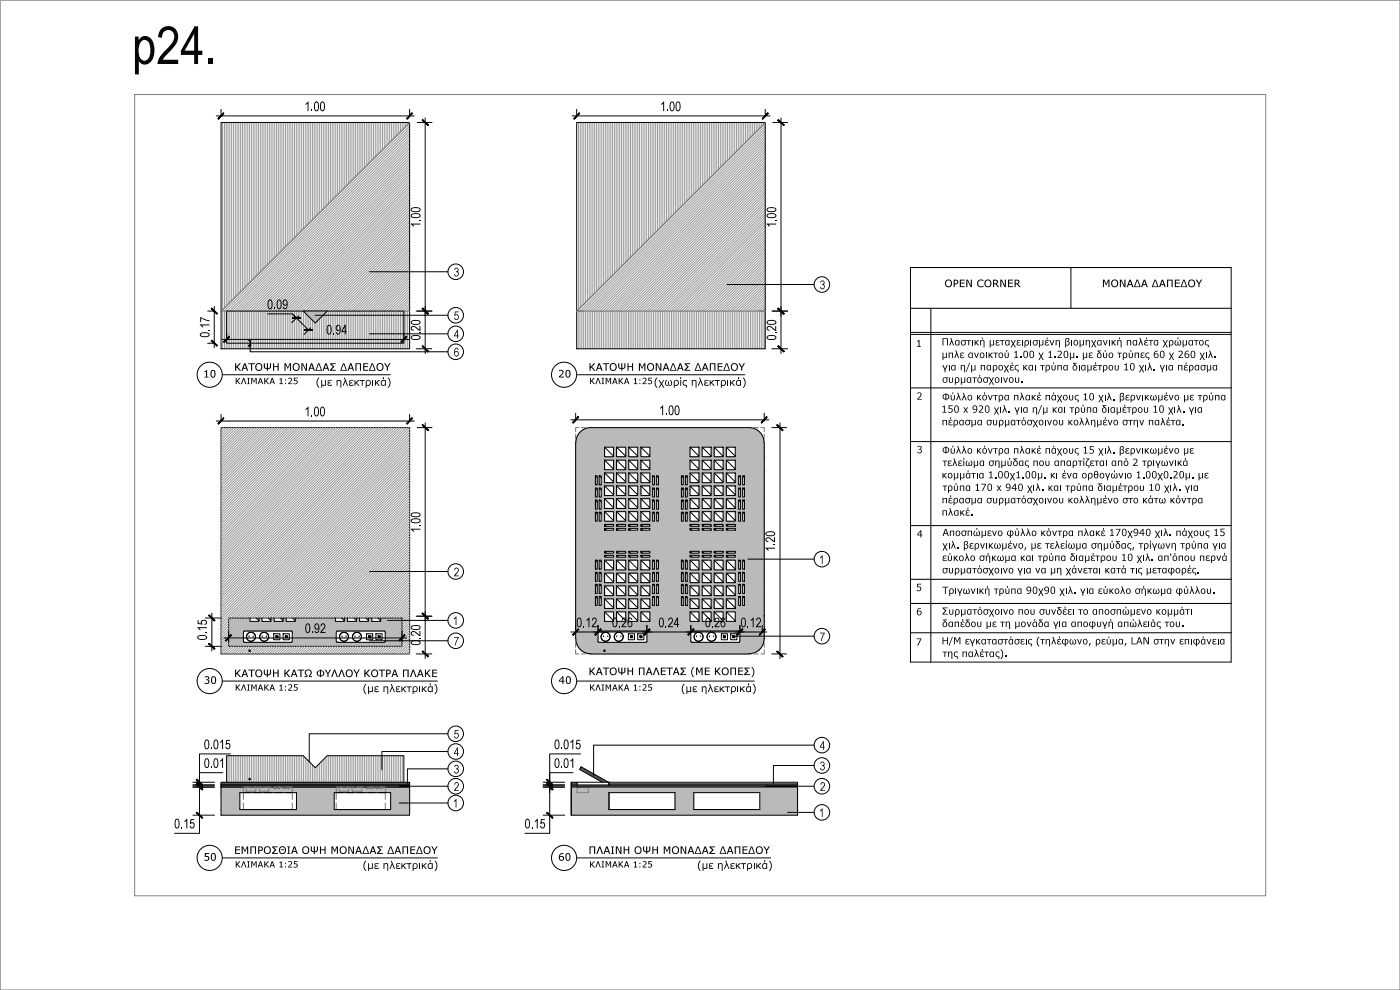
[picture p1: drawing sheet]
<svg xmlns="http://www.w3.org/2000/svg" width="297mm" height="210mm" viewBox="0 0 297 210" stroke-linecap="round" stroke-linejoin="round" font-family="sans-serif">
<g fill="none" stroke="#989898" stroke-width=".21">
<path d="M47.2 26v39.6M47.6 26v39.3M48 26v38.9M48.4 26v38.5M48.8 26v38.1M49.1 26v37.7M49.5 26v37.4M49.9 26v37M50.3 26v36.6M50.7 26v36.2M51 26v35.8M51.4 26v35.5"/>
<path d="M51.8 26v35.1M52.2 26v34.7M52.6 26v34.3M52.9 26v33.9M53.3 26v33.6M53.7 26v33.2M54.1 26v32.8M54.5 26v32.4M54.9 26v32M55.2 26v31.6M55.6 26v31.3M56 26v30.9"/>
<path d="M56.4 26v30.5M56.8 26v30.1M57.1 26v29.7M57.5 26v29.4M57.9 26v29M58.3 26v28.6M58.7 26v28.2M59 26v27.8M59.4 26v27.5M59.8 26v27.1M60.2 26v26.7M60.6 26v26.3"/>
<path d="M60.9 26v25.9M61.3 26v25.6M61.7 26v25.2M62.1 26v24.8M62.5 26v24.4M62.9 26v24M63.2 26v23.6M63.6 26v23.3M64 26v22.9M64.4 26v22.5M64.8 26v22.1M65.1 26v21.7"/>
<path d="M65.5 26v21.4M65.9 26v21M66.3 26v20.6M66.7 26v20.2M67 26v19.8M67.4 26v19.5M67.8 26v19.1M68.2 26v18.7M68.6 26v18.3M69 26v17.9M69.3 26v17.6M69.7 26v17.2"/>
<path d="M70.1 26v16.8M70.5 26v16.4M70.9 26v16M71.2 26v15.6M71.6 26v15.3M72 26v14.9M72.4 26v14.5M72.8 26v14.1M73.1 26v13.7M73.5 26v13.4M73.9 26v13M74.3 26v12.6"/>
<path d="M74.7 26v12.2M75 26v11.8M75.4 26v11.5M75.8 26v11.1M76.2 26v10.7M76.6 26v10.3M77 26v9.9M77.3 26v9.5M77.7 26v9.2M78.1 26v8.8M78.5 26v8.4M78.9 26v8"/>
<path d="M79.2 26v7.6M79.6 26v7.3M80 26v6.9M80.4 26v6.5M80.8 26v6.1M81.1 26v5.7M81.5 26v5.4M81.9 26v5M82.3 26v4.6M82.7 26v4.2M83 26v3.8M83.4 26v3.5"/>
<path d="M83.8 26v3.1M84.2 26v2.7M84.6 26v2.3M85 26v1.9M85.3 26v1.5M85.7 26v1.2M86.1 26v.8M86.5 26v.4M86.9 26h.1M86.9 28.3l-37.8 37.7v8M86.9 29.4l-36.6 36.6v8M86.9 34.8l-31.3 31.2v8"/>
<path d="M86.9 35.8l-30.1 30.2v8M86.9 38.6l-27.5 27.4v8M86.9 26.2l-39.8 39.8M86.9 26.7l-39.3 39.3M86.9 27.3l-38.8 38.7M86.9 27.8l-38.2 38.2M86.9 28.9l-37.2 37.1M86.9 29.9l-36.1 36.1M86.9 30.5l-35.6 35.5M86.9 31l-35 35M86.9 31.5l-34.5 34.5M86.9 32.1l-33.9 33.9"/>
<path d="M86.9 32.6l-33.4 33.4M86.9 33.2l-32.9 32.8M86.9 33.7l-32.3 32.3M86.9 34.2l-31.8 31.8M86.9 35.3l-30.7 30.7M86.9 36.4l-29.6 29.6M86.9 36.9l-29.1 29.1M86.9 37.5l-28.5 28.5M86.9 38l-28 28M86.9 39.1l-26.9 26.9M86.9 39.6l-26.4 26.4M122.7 26v39.6"/>
<path d="M123.1 26v39.3M123.5 26v38.9M123.9 26v38.5M124.2 26v38.1M124.6 26v37.7M125 26v37.4M125.4 26v37M125.8 26v36.6M126.1 26v36.2M126.5 26v35.8M126.9 26v35.5M127.3 26v35.1"/>
<path d="M127.7 26v34.7M128 26v34.3M128.4 26v33.9M128.8 26v33.6M129.2 26v33.2M129.6 26v32.8M130 26v32.4M130.3 26v32M130.7 26v31.6M131.1 26v31.3M131.5 26v30.9M131.9 26v30.5"/>
<path d="M132.2 26v30.1M132.6 26v29.7M133 26v29.4M133.4 26v29M133.8 26v28.6M134.1 26v28.2M134.5 26v27.8M134.9 26v27.5M135.3 26v27.1M135.7 26v26.7M136 26v26.3M136.4 26v25.9"/>
<path d="M136.8 26v25.6M137.2 26v25.2M137.6 26v24.8M138 26v24.4M138.3 26v24M138.7 26v23.6M139.1 26v23.3M139.5 26v22.9M139.9 26v22.5M140.2 26v22.1M140.6 26v21.7M141 26v21.4"/>
<path d="M141.4 26v21M141.8 26v20.6M142.1 26v20.2M142.5 26v19.8M142.9 26v19.5M143.3 26v19.1M143.7 26v18.7M144 26v18.3M144.4 26v17.9M144.8 26v17.6M145.2 26v17.2M145.6 26v16.8"/>
<path d="M146 26v16.4M146.3 26v16M146.7 26v15.6M147.1 26v15.3M147.5 26v14.9M147.9 26v14.5M148.2 26v14.1M148.6 26v13.7M149 26v13.4M149.4 26v13M149.8 26v12.6M150.1 26v12.2"/>
<path d="M150.5 26v11.8M150.9 26v11.5M151.3 26v11.1M151.7 26v10.7M152.1 26v10.3M152.4 26v9.9M152.8 26v9.5M153.2 26v9.2M153.6 26v8.8M154 26v8.4M154.3 26v8M154.7 26v7.6"/>
<path d="M155.1 26v7.3M155.5 26v6.9M155.9 26v6.5M156.2 26v6.1M156.6 26v5.7M157 26v5.4M157.4 26v5M157.8 26v4.6M158.1 26v4.2M158.5 26v3.8M158.9 26v3.5M159.3 26v3.1"/>
<path d="M159.7 26v2.7M160.1 26v2.3M160.4 26v1.9M160.8 26v1.5M161.2 26v1.2M161.6 26v.8M162 26v.4M162.3 26.7l-39.2 39.3v8M162.3 29.4l-36.6 36.6v8M162.3 33.2l-32.8 32.8v8M162.3 35.8l-30.1 30.2v8M162.3 39.6l-26.3 26.4v8"/>
<path d="M162.3 26h.1M162.3 26.2l-39.8 39.8M162.3 27.3l-38.7 38.7M162.3 27.8l-38.2 38.2M162.3 28.3l-37.6 37.7M162.3 28.9l-37.1 37.1M162.3 29.9l-36 36.1M162.3 30.5l-35.5 35.5M162.3 31l-35 35M162.3 31.5l-34.4 34.5M162.3 32.1l-33.9 33.9M162.3 32.6l-33.3 33.4"/>
<path d="M162.3 33.7l-32.3 32.3M162.3 34.2l-31.7 31.8M162.3 34.8l-31.2 31.2M162.3 35.3l-30.7 30.7M162.3 36.4l-29.6 29.6M162.3 36.9l-29 29.1M162.3 37.5l-28.5 28.5M162.3 38l-27.9 28M162.3 38.6l-27.4 27.4M162.3 39.1l-26.9 26.9M86.9 42.3l-23.7 23.7v8M86.9 48.8l-17.2 17.2v8"/>
<path d="M86.9 51.5l-14.5 14.5v8M86.9 54.2l-11.9 11.8v8M86.9 40.2l-25.9 25.8M86.9 40.7l-25.3 25.3M86.9 41.2l-24.8 24.8M86.9 41.8l-24.2 24.2M86.9 42.9l-23.2 23.1M86.9 43.4l-22.6 22.6M86.9 43.9l-22.1 22.1M86.9 44.5l-21.5 21.5M86.9 45l-21 21M86.9 45.5l-20.4 20.5"/>
<path d="M86.9 46.1l-19.9 19.9M86.9 46.6l-19.4 19.4M86.9 47.1l-18.8 18.9M86.9 47.7l-18.3 18.3M86.9 48.2l-17.8 17.8M86.9 49.3l-16.7 16.7M86.9 49.9l-16.2 16.1M86.9 50.4l-15.6 15.6M86.9 51l-15.1 15M86.9 52l-14 14M86.9 52.6l-13.5 13.4M86.9 53.1l-12.9 12.9"/>
<path d="M86.9 53.6l-12.4 12.4M86.9 54.7l-11.3 11.3M86.9 55.2l-10.8 10.8M86.9 55.8l-10.2 10.2M86.9 56.3l-9.7 9.7M86.9 56.9l-9.1 9.1M86.9 57.4l-8.6 8.6M86.9 57.9l-8.1 8.1M86.9 58.5l-7.5 7.5M86.9 59l-7 7M86.9 59.6l-6.4 6.4M162.3 43.4l-22.5 22.6v8"/>
<path d="M162.3 46.1l-19.9 19.9v8M162.3 48.8l-17.2 17.2v8M162.3 52.6l-13.4 13.4v8M162.3 55.2l-10.7 10.8v8M162.3 40.2l-25.8 25.8M162.3 40.7l-25.2 25.3M162.3 41.2l-24.7 24.8M162.3 41.8l-24.2 24.2M162.3 42.3l-23.6 23.7M162.3 42.9l-23.1 23.1M162.3 43.9l-22 22.1M162.3 44.5l-21.5 21.5"/>
<path d="M162.3 45l-21 21M162.3 45.5l-20.4 20.5M162.3 46.6l-19.3 19.4M162.3 47.1l-18.8 18.9M162.3 47.7l-18.3 18.3M162.3 48.2l-17.7 17.8M162.3 49.3l-16.6 16.7M162.3 49.9l-16.1 16.1M162.3 50.4l-15.5 15.6M162.3 51l-15 15M162.3 51.5l-14.5 14.5M162.3 52l-13.9 14"/>
<path d="M162.3 53.1l-12.9 12.9M162.3 53.6l-12.3 12.4M162.3 54.2l-11.8 11.8M162.3 54.7l-11.3 11.3M162.3 55.8l-10.2 10.2M162.3 56.3l-9.6 9.7M162.3 56.9l-9.1 9.1M162.3 57.4l-8.6 8.6M162.3 57.9l-8 8.1M162.3 58.5l-7.5 7.5M162.3 59l-6.9 7M162.3 59.6l-6.4 6.4"/>
<path d="M47.2 66v8M47.6 66v8M48 66v8M48.4 66v8M48.8 66v8M49.5 66v8M49.9 66v8M50.7 66v8M51 66v8M51.4 66v8M51.8 66v8M52.2 66v8"/>
<path d="M52.6 66v8M52.9 66v8M53.3 66v8M53.7 66v8M54.1 66v8M54.5 66v8M54.9 66v8M55.2 66v8M56 66v8M56.4 66v8M57.1 66v8M57.5 66v8"/>
<path d="M57.9 66v8M58.3 66v8M58.7 66v8M59 66v8M59.8 66v8M60.2 66v8M60.6 66v8M60.9 66v8M61.3 66v8M61.7 66v8M62.1 66v8M62.5 66v8"/>
<path d="M62.9 66v8M63.6 66v8M64 66v8M64.4 66v8M64.8 66.4v7.6M65.1 66.8v7.2M65.5 67.2v6.8M65.9 67.6v6.4M66.3 67.9v6.1M66.7 68.3v5.7M67 68.4v5.6M67.4 68v6"/>
<path d="M67.8 67.6v6.4M68.2 67.2v6.8M68.6 66.8v7.2M69 66.5v7.5M69.3 66.1v7.9M70.1 66v8M70.5 66v8M70.9 66v8M71.2 66v8M71.6 66v8M72 66v8M72.8 66v8"/>
<path d="M73.1 66v8M73.5 66v8M73.9 66v8M74.3 66v8M74.7 66v8M75.4 66v8M75.8 66v8M76.2 66v8M76.6 66v8M77 66v8M77.3 66v8M77.7 66v8"/>
<path d="M78.1 66v8M78.5 66v8M78.9 66v8M79.2 66v8M79.6 66v8M80 66v8M80.4 66v8M80.8 66v8M81.1 66v8M81.9 66v8M82.3 66v8M82.7 66v8"/>
<path d="M83 66v8M83.4 66v8M83.8 66v8M84.2 66v8M84.6 66v8M85 66v8M85.3 66v8M85.7 66v8M86.1 66v8M86.5 66v8M86.9 66v8M86.9 60.7l-5.4 5.3v8"/>
<path d="M86.9 60.1l-5.9 5.9M86.9 61.2l-4.8 4.8M86.9 61.7l-4.3 4.3M86.9 62.3l-3.8 3.7M86.9 62.8l-3.2 3.2M86.9 63.3l-2.7 2.7M86.9 63.9l-2.2 2.1M86.9 64.4l-1.6 1.6M86.9 64.9l-1.1 1.1M86.9 65.5l-.5 .5M122.7 66v8M123.4 66v8"/>
<path d="M123.8 66v8M124.2 66v8M124.6 66v8M125 66v8M125.3 66v8M126.1 66v8M126.5 66v8M126.9 66v8M127.2 66v8M127.6 66v8M128 66v8M128.4 66v8"/>
<path d="M128.8 66v8M129.1 66v8M129.9 66v8M130.3 66v8M130.7 66v8M131.1 66v8M131.4 66v8M131.8 66v8M132.6 66v8M133 66v8M133.3 66v8M133.7 66v8"/>
<path d="M134.1 66v8M134.4 66v8M134.8 66v8M135.2 66v8M135.6 66v8M136.3 66v8M136.7 66v8M137.1 66v8M137.5 66v8M137.9 66v8M138.3 66v8M138.6 66v8"/>
<path d="M139 66v8M139.4 66v8M140.2 66v8M140.5 66v8M140.9 66v8M141.3 66v8M141.7 66v8M142.1 66v8M142.8 66v8M143.2 66v8M143.6 66v8M144 66v8"/>
<path d="M144.3 66v8M144.7 66v8M145.5 66v8M145.9 66v8M146.3 66v8M146.6 66v8M147 66v8M147.4 66v8M147.8 66v8M148.2 66v8M148.5 66v8M149.3 66v8"/>
<path d="M149.7 66v8M150.1 66v8M150.4 66v8M150.8 66v8M151.2 66v8M152 66v8M152.3 66v8M152.7 66v8M153.1 66v8M153.5 66v8M153.9 66v8M154.3 66v8"/>
<path d="M154.6 66v8M155 66v8M155.4 66v8M155.8 66v8M156.2 66v8M156.5 66v8M156.9 66v8M157.3 66v8M157.7 66v8M158.4 66v8M158.8 66v8M159.2 66v8"/>
<path d="M159.6 66v8M160 66v8M160.3 66v8M161.1 66v8M161.5 66v8M161.9 66v8M162.3 66v8M162.3 61.7l-4.2 4.3v8M162.3 64.4l-1.6 1.6v8M162.3 60.1l-5.8 5.9M162.3 60.7l-5.3 5.3M162.3 61.2l-4.8 4.8"/>
<path d="M162.3 62.3l-3.7 3.7M162.3 62.8l-3.2 3.2M162.3 63.3l-2.6 2.7M162.3 63.9l-2.1 2.1M162.3 64.9l-1 1.1M162.3 65.5l-.5 .5M46.9 90.7v.1M47.4 90.7l-.5 .6M48 90.7l-1.1 1.1M48.5 90.7l-1.6 1.7M49.1 90.7l-2.2 2.2M49.6 90.7l-2.7 2.7"/>
<path d="M50.2 90.7l-3.3 3.3M50.7 90.7l-3.8 3.8M51.3 90.7l-4.4 4.4M51.8 90.7l-4.9 4.9M52.3 90.7l-5.4 5.4M52.9 90.7l-6 6M53.4 90.7l-6.5 6.5M53.9 90.7l-7 7M54.5 90.7l-7.6 7.6M55 90.7l-8.1 8.1M55.5 90.7l-8.6 8.6M56.1 90.7l-9.2 9.2"/>
<path d="M56.6 90.7l-9.7 9.7M57.2 90.7l-10.3 10.3M57.7 90.7l-10.8 10.8M58.2 90.7l-11.3 11.4M58.8 90.7l-11.9 11.9M59.3 90.7l-12.4 12.4M59.8 90.7l-12.9 13M60.4 90.7l-13.5 13.5M60.9 90.7l-14 14.1M61.5 90.7l-14.6 14.6M62 90.7l-15.1 15.1M62.6 90.7l-15.7 15.7"/>
<path d="M63.1 90.7l-16.2 16.2M63.6 90.7l-16.7 16.7M64.2 90.7l-17.3 17.3M64.7 90.7l-17.8 17.8M65.2 90.7l-18.3 18.3M65.8 90.7l-18.9 18.9M66.3 90.7l-19.4 19.4M66.9 90.7l-20 20M67.4 90.7l-20.5 20.5M67.9 90.7l-21 21M68.5 90.7l-21.6 21.6M69 90.7l-22.1 22.2"/>
<path d="M69.5 90.7l-22.6 22.7M70.1 90.7l-23.2 23.2M70.6 90.7l-23.7 23.8M71.2 90.7l-24.3 24.3M71.7 90.7l-24.8 24.8M72.3 90.7l-25.4 25.4M72.8 90.7l-25.9 25.9M73.3 90.7l-26.4 26.4M73.9 90.7l-27 27M74.4 90.7l-27.5 27.5M74.9 90.7l-28 28.1M75.5 90.7l-28.6 28.6"/>
<path d="M76 90.7l-29.1 29.1M76.6 90.7l-29.7 29.7M77.1 90.7l-30.2 30.2M77.6 90.7l-30.7 30.7M78.2 90.7l-31.3 31.3M78.7 90.7l-31.8 31.8M79.2 90.7l-32.3 32.4M79.8 90.7l-32.9 32.9M80.3 90.7l-33.4 33.5M80.8 90.7l-33.9 34M81.4 90.7l-34.5 34.5M81.9 90.7l-35 35.1"/>
<path d="M82.5 90.7l-35.6 35.6M83 90.7l-36.1 36.1M83.6 90.7l-36.7 36.7M84.1 90.7l-37.2 37.2M84.7 90.7l-37.8 37.8M85.2 90.7l-38.3 38.3M85.7 90.7l-38.8 38.8M86.3 90.7l-39.4 39.4M86.8 90.7l-39.9 39.9M86.9 91.1l-40 40M86.9 91.7l-40 40M86.9 92.2l-40 40"/>
<path d="M86.9 92.8l-38.4 38.3M86.9 93.3l-37.8 37.8M86.9 93.8l-37.3 37.3M86.9 94.4l-36.7 36.7M86.9 94.9l-36.2 36.2M86.9 95.5l-35.6 35.6M86.9 96l-35.1 35.1M86.9 96.6l-34.6 34.5M86.9 97.1l-34 34M86.9 97.6l-33.5 33.5M86.9 98.2l-33 32.9M86.9 98.7l-32.4 32.4"/>
<path d="M86.9 99.2l-31.9 31.9M86.9 99.8l-31.3 31.3M86.9 100.3l-30.8 30.8M86.9 100.9l-30.3 30.2M86.9 101.4l-29.7 29.7M86.9 101.9l-29.2 29.2M86.9 102.5l-28.7 28.6M86.9 103l-28.1 28.1M86.9 103.5l-27.6 27.6M86.9 104.1l-27.1 27M86.9 104.6l-26.5 26.5M86.9 105.1l-26 26"/>
<path d="M86.9 105.7l-25.4 25.4M86.9 106.2l-24.9 24.9M86.9 106.8l-24.3 24.3M86.9 107.3l-23.8 23.8M86.9 107.9l-23.2 23.2M86.9 108.4l-22.7 22.7M86.9 108.9l-22.2 22.2M86.9 109.5l-21.6 21.6M86.9 110l-21.1 21.1M86.9 110.6l-20.6 20.5M86.9 111.1l-20 20M86.9 111.6l-19.5 19.5"/>
<path d="M86.9 112.2l-19 18.9M86.9 112.7l-18.4 18.4M86.9 113.2l-17.9 17.9M86.9 113.8l-17.4 17.3M86.9 114.3l-16.8 16.8M86.9 114.8l-16.3 16.3M86.9 115.4l-15.7 15.7M86.9 115.9l-15.2 15.2M86.9 116.5l-14.6 14.6M86.9 117l-14.1 14.1M86.9 117.5l-13.5 13.6M86.9 118.1l-13 13"/>
<path d="M86.9 118.6l-12.5 12.5M86.9 119.2l-11.9 11.9M86.9 119.7l-11.4 11.4M48.5 131.2l-1.6 1.5M48.5 131.7l-1.6 1.6M48.5 132.2l-1.6 1.6M48.5 132.8l-1.6 1.6M48.5 133.3l-1.6 1.6M48.5 133.8l-1.6 1.7M48.5 134.4l-1.6 1.6M48.5 134.9l-1.6 1.7M48.5 135.5l-1.6 1.6"/>
<path d="M48.5 136l-1.6 1.6M48.5 136.6l-1.6 1.6M48.5 137.1l-1.6 1.6M49 137.1l-1.6 1.6M49.6 137.1l-1.6 1.6M50.1 137.1l-1.6 1.6M50.6 137.1l-1.5 1.6M51.2 137.1l-1.6 1.6M51.7 137.1l-1.6 1.6M52.3 137.1l-1.6 1.6M52.8 137.1l-1.6 1.6M53.3 137.1l-1.6 1.6"/>
<path d="M53.9 137.1l-1.6 1.6M54.4 137.1l-1.6 1.6M54.9 137.1l-1.6 1.6M55.5 137.1l-1.6 1.6M56 137.1l-1.6 1.6M56.5 137.1l-1.5 1.6M57.1 137.1l-1.6 1.6M57.6 137.1l-1.6 1.6M58.2 137.1l-1.6 1.6M58.7 137.1l-1.6 1.6M59.3 137.1l-1.7 1.6M59.8 137.1l-1.6 1.6"/>
<path d="M60.3 137.1l-1.6 1.6M60.9 137.1l-1.6 1.6M61.4 137.1l-1.6 1.6M62 137.1l-1.6 1.6M62.5 137.1l-1.6 1.6M63 137.1l-1.6 1.6M63.6 137.1l-1.6 1.6M64.1 137.1l-1.6 1.6M64.6 137.1l-1.6 1.6M65.2 137.1l-1.6 1.6M65.7 137.1l-1.6 1.6M66.2 137.1l-1.5 1.6"/>
<path d="M66.8 137.1l-1.6 1.6M67.3 137.1l-1.6 1.6M67.9 137.1l-1.6 1.6M68.4 137.1l-1.6 1.6M69 137.1l-1.7 1.6M69.5 137.1l-1.6 1.6M70 137.1l-1.6 1.6M70.6 137.1l-1.6 1.6M71.1 137.1l-1.6 1.6M71.7 137.1l-1.6 1.6M72.2 137.1l-1.6 1.6M72.7 137.1l-1.6 1.6"/>
<path d="M73.3 137.1l-1.6 1.6M73.8 137.1l-1.6 1.6M74.3 137.1l-1.5 1.6M74.9 137.1l-1.6 1.6M75.4 137.1l-1.6 1.6M75.9 137.1l-1.5 1.6M76.5 137.1l-1.6 1.6M77 137.1l-1.6 1.6M77.6 137.1l-1.6 1.6M78.1 137.1l-1.6 1.6M78.6 137.1l-1.6 1.6M79.2 137.1l-1.6 1.6"/>
<path d="M79.7 137.1l-1.6 1.6M80.3 137.1l-1.6 1.6M80.8 137.1l-1.6 1.6M81.4 137.1l-1.7 1.6M81.9 137.1l-1.6 1.6M82.4 137.1l-1.6 1.6M83 137.1l-1.6 1.6M83.5 137.1l-1.6 1.6M84 137.1l-1.5 1.6M84.6 137.1l-1.6 1.6M85.1 137.1l-1.6 1.6M86.9 120.3l-10.9 10.8"/>
<path d="M86.9 120.8l-10.3 10.3M86.9 121.3l-9.8 9.8M86.9 121.9l-9.3 9.2M86.9 122.4l-8.7 8.7M86.9 122.9l-8.2 8.2M86.9 123.5l-7.6 7.6M86.9 124l-7.1 7.1M86.9 124.6l-6.6 6.5M86.9 125.1l-6 6M86.9 125.6l-5.5 5.5M86.9 126.2l-5 4.9M86.9 126.7l-4.4 4.4"/>
<path d="M86.9 127.2l-3.9 3.9M86.9 127.8l-3.3 3.3M86.9 128.3l-2.8 2.8M86.9 128.9l-2.2 2.2M86.9 129.4l-1.7 1.7M86.9 130l-1.6 1.6M86.9 130.5l-1.6 1.6M86.9 131l-1.6 1.6M86.9 131.6l-1.6 1.6M86.9 132.1l-1.6 1.6M86.9 132.6l-1.6 1.6M86.9 133.2l-1.6 1.6"/>
<path d="M86.9 133.7l-1.6 1.6M86.9 134.3l-1.6 1.5M86.9 134.8l-1.6 1.6M86.9 135.3l-1.6 1.6M86.9 135.9l-2.8 2.8M86.9 136.4l-2.3 2.3M86.9 136.9l-1.8 1.8M86.9 137.5l-1.2 1.2M86.9 138l-.7 .7M86.9 138.5l-.2 .2M48.4 160.3v5.6M48.8 160.3v5.6"/>
<path d="M49.1 160.3v5.6M49.5 160.3v5.6M49.9 160.3v5.6M50.3 160.3v5.6M50.7 160.3v5.6M51 160.3v5.6M51.4 160.3v5.6M51.8 160.3v5.6M52.2 160.3v5.6M52.6 160.3v5.6M52.9 160.3v4.8M52.9 165.5v.4"/>
<path d="M53.3 160.3v5.6M53.7 160.3v5.6M54.1 160.3v5.6M54.5 160.3v5.6M54.9 160.3v5.6M55.2 160.3v5.6M55.6 160.3v5.6M56 160.3v5.6M56.4 160.3v5.6M56.8 160.3v5.6M57.1 160.3v5.6M57.5 160.3v5.6"/>
<path d="M57.9 160.3v5.6M58.3 160.3v5.6M58.7 160.3v5.6M59 160.3v5.6M59.4 160.3v5.6M59.8 160.3v5.6M60.2 160.3v5.6M60.6 160.3v5.6M60.9 160.3v5.6M61.3 160.3v5.6M61.7 160.3v5.6M62.1 160.3v5.6"/>
<path d="M62.5 160.3v5.6M62.9 160.3v5.6M63.2 160.3v5.6M63.6 160.3v5.6M64 160.3v5.6M64.4 160.3v5.6M64.8 160.7v5.2M65.1 161.1v4.8M65.5 161.5v4.4M65.9 161.9v4M66.3 162.3v3.6M66.7 162.6v3.3"/>
<path d="M67 162.7v3.2M67.4 162.3v3.6M67.8 161.9v4M68.2 161.5v4.4M68.6 161.2v4.7M69 160.8v5.1M69.3 160.4v5.5M69.7 160.3v5.6M70.1 160.3v5.6M70.5 160.3v5.6M70.9 160.3v5.6M71.2 160.3v5.6"/>
<path d="M71.6 160.3v5.6M72 160.3v5.6M72.4 160.3v5.6M72.8 160.3v5.6M73.1 160.3v5.6M73.5 160.3v5.6M73.9 160.3v5.6M74.3 160.3v5.6M74.7 160.3v5.6M75 160.3v5.6M75.4 160.3v5.6M75.8 160.3v5.6"/>
<path d="M76.2 160.3v5.6M76.6 160.3v5.6M77 160.3v5.6M77.3 160.3v5.6M77.7 160.3v5.6M78.1 160.3v5.6M78.5 160.3v5.6M78.9 160.3v5.6M79.2 160.3v5.6M79.6 160.3v5.6M80 160.3v5.6M80.4 160.3v5.6"/>
<path d="M80.8 160.3v5.6M81.1 160.3v5.6M81.5 160.3v5.6M81.9 160.3v5.6M82.3 160.3v5.6M82.7 160.3v5.6M83 160.3v5.6M83.4 160.3v5.6M83.8 160.3v5.6M84.2 160.3v5.6M84.6 160.3v5.6M85 160.3v5.6"/>
<path d="M85.3 160.3v5.6"/>
</g>
<g fill="none" stroke="#767676" stroke-width=".21">
<path d="M86.9 26l-40 40h1.2M162.3 26l-40 40h40M85.7 66h1.2M122.1 92.1v1M122.1 93.6v1M122.1 95.2v1M122.1 96.7v1M122.1 98.2v1M122.1 99.7v1M122.8 90.7h-.7v.9M123.3 90.7h1M124.8 90.7h1"/>
<path d="M126.4 90.7h1M127.9 90.7h1M129.4 90.7h1M130.9 90.7h1M132.5 90.7h1M134 90.7h1M135.5 90.7h1M137 90.7h1M138.5 90.7h1.1M140.1 90.7h1M141.6 90.7h1M143.1 90.7h1"/>
<path d="M144.6 90.7h1.1M146.2 90.7h1M147.7 90.7h1M149.2 90.7h1M150.7 90.7h1.1M152.3 90.7h1M153.8 90.7h1M155.3 90.7h1M156.8 90.7h1.1M158.4 90.7h1M159.9 90.7h1M161.4 90.7h.7v.9"/>
<path d="M162.1 92.1v1M162.1 93.6v1M162.1 95.2v1M162.1 96.7v1M162.1 98.2v1M162.1 99.7v1M122.1 101.3v1M122.1 102.8v1M122.1 104.3v1M122.1 105.8v1M122.1 107.3v1.1M122.1 108.9v1"/>
<path d="M122.1 110.4v1M122.1 111.9v1M122.1 113.4v1.1M122.1 115v1M122.1 116.5v1M122.1 118v1M122.1 119.5v1.1M162.1 101.3v1M162.1 102.8v1M162.1 104.3v1M162.1 105.8v1M162.1 107.3v1.1"/>
<path d="M162.1 108.9v1M162.1 110.4v1M162.1 111.9v1M162.1 113.4v1.1M162.1 115v1M162.1 116.5v1M162.1 118v1M162.1 119.5v1.1M122.1 137.8v.9h.7M122.1 121.1v1M122.1 122.6v1M122.1 124.1v1"/>
<path d="M122.1 125.6v1.1M122.1 127.2v1M122.1 128.7v1M122.1 130.2v1M122.1 131.7v1M122.1 133.3v1M122.1 134.8v1M122.1 136.3v1M123.3 138.7h1M124.8 138.7h1M126.4 138.7h1M127.9 138.7h1"/>
<path d="M129.4 138.7h1M130.9 138.7h1M132.5 138.7h1M134 138.7h1M135.5 138.7h1M137 138.7h1M138.5 138.7h1.1M140.1 138.7h1M141.6 138.7h1M143.1 138.7h1M144.6 138.7h1.1M146.2 138.7h1"/>
<path d="M147.7 138.7h1M149.2 138.7h1M150.7 138.7h1.1M152.3 138.7h1M153.8 138.7h1M155.3 138.7h1M156.8 138.7h1.1M158.4 138.7h1M159.9 138.7h1M162.1 121.1v1M162.1 122.6v1M162.1 124.1v1"/>
<path d="M162.1 125.6v1.1M162.1 127.2v1M162.1 128.7v1M162.1 130.2v1M162.1 131.7v1M162.1 133.3v1M162.1 134.8v1M162.1 136.3v1M162.1 137.8v.9h-.7M51.6 170.3v1.4h1.4M52.2 167.5v.3h.5M52.7 167h-.5v.2"/>
<path d="M53 167h.5M53 167.8h.5M53 167h-1.4v1.1h1.4h-1.4v1.5M53.8 167h1.5M53.8 168.1h1.5M53.8 171.7h1.5M54.3 167.5v.3h-.5M54.3 167v.2M55 167.5v.3h.5M55.5 167h-.5v.2M55.8 167h1.8M55.8 167.8h.5"/>
<path d="M56.1 168.1h1.5M56.1 171.7h1.5M57.1 167.5v.3h-.6M57.1 167v.2M58.4 168.1h1.5M58.4 167h1.5M58.4 171.7h1.5M58.6 167h-.5v.3h.5M59.4 167v.3h-.5M60.6 167h-.5v.3h.5M60.7 167h1.3v1.1h-1.3h1.3v1.5M61.4 167v.3h-.5"/>
<path d="M62 170.3v1.4h-1.3M71.3 170.3v1.4h1.4M72 167.5v.3h.5M72.5 167h-.5v.2M72.7 167.8h.5M73.2 167h-1.9v1.1h1.4h-1.4v1.5M73.5 168.1h1.5M73.5 167h1.5M73.5 171.7h1.5M74 167.5v.3h-.5M74 167v.2M74.7 167.5v.3h.5"/>
<path d="M75.2 167h-.5v.2M75.5 167h1.8M75.5 167.8h.5M75.8 168.1h1.5M75.8 171.7h1.5M76.7 167.5v.3h-.5M76.7 167v.2M78.1 168.1h1.5M78.1 167h1.5M78.1 171.7h1.5M78.3 167h-.5v.3h.5M79.1 167v.3h-.5"/>
<path d="M80.3 167h-.6v.3h.6M80.3 167h1.4v1.1h-1.4h1.4v1.5M81.1 167v.3h-.6M81.7 170.3v1.4h-1.4M122.4 167.7v.4h.3M122.7 167h-.3v.4M123 168.1h.5M123 167h.5M123.7 168.1h.5M123.7 167h.5M124.5 167h.3v.4M124.8 167.7v.4h-.3"/>
</g>
<g fill="#000">
<path d="M34.2 6.1a2.19 2.19 0 0 1 2.9-.1 2.19 2.19 0 0 1 .5 2.9l-.7 1-2.4 2.8h3.3v.9h-4.4a5 5 0 0 1 2.2-3.4 2.86 2.86 0 0 0 1.2-3.2 1.34 1.34 0 0 0-1.7-.5 1.34 1.34 0 0 0-.7 1.5l-.9-.1 .2-.9zM44.2 12.5h.9v1.1h-.9zM65.3 21.5h.2v2.1h-.3v-1.6l-.4 .3v-.3zM66.1 23.3h.2v.3h-.2zM140.8 21.5h.1v2.1h-.2v-1.6l-.4 .3v-.3zM141.5 23.3h.2v.3h-.2zM87.1 47.4h2.1v.2h-1.6l.3 .4h-.3zM88.9 46.6h.3v.2h-.3zM96.5 56.9a.46 .46 0 0 1 .7 .1 .46 .46 0 0 1-.1 .6l.1 .1a.52 .52 0 0 1-.1 .8 .52 .52 0 0 1-.8-.3l.2-.1 .1 .2a.35 .35 0 0 0 .6-.1 .35 .35 0 0 0-.5-.5l.1-.1a.3 .3 0 0 0 .3-.3 .3 .3 0 0 0-.2-.3 .3 .3 0 0 0-.4 .3l-.1-.1zM162.6 47.4h2.1v.2h-1.6l.3 .4h-.3zM164.4 46.6h.3v.2h-.3zM253.7 59.3h.2l.5 .7 .4-.7h.2l-.5 .9v.7h-.3v-.7z"/>
<path d="M42.5 67.3l1.9 .6v.2l-1-.2-.7-.4v.8h-.2zM44.2 69.9h.2v.2h-.2zM42.4 68.8h2v.2h-1.6l.3 .4h-.2zM49.9 77.1h.2v.7l.7-.7h.3l-.7 .7 .7 .8h-.2l-.7-.6-.1 .1v.5h-.2zM52.7 77.1h1.4v.2h-.6v1.3h-.2v-1.3h-.6zM56 77.1h.2v.7l.2 .3h.2v-1h.2v1l.4-.2 .1-.8h.2v.6a.57 .57 0 0 1-.7 .6v.3h-.2v-.3a.57 .57 0 0 1-.6-.6zM58.2 65.3h.2v.3h-.2zM57.9 77.1h.3v.6h.7v-.6h.2v1.5h-.2v-.7h-.7v.7h-.3zM60.3 77.1h.4l.3 .8 .4-.8h.3v1.5h-.2v-1.3l-.4 .9-.5-.9v1.3h-.3zM63.9 77.1h.4l.6 1.3v-1.3h.2v1.5h-.3l-.6-1.4v1.4h-.3zM70.7 70.7h.2v.2h-.2zM70 77.1h1.2v.2h-.8l.5 .5-.6 .7h.9v.1h-1.2v-.2l.6-.6-.6-.5z"/>
<path d="M75.4 77.1h1.2v1.5h-.2v-1.3h-.8v1.3h-.2zM77.1 77.1h1v.2h-.8v.4h.8v.2h-.8v.6h.8v.1h-1zM81.5 77.1h.3l.4 .7 .4-.7h.3l-.6 .8v.7h-.2v-.6zM87.2 69.4a1.23 1.23 0 0 1 1.7 .5l.1-.8h.2v1.1l-.5-.2a1.28 1.28 0 0 0-1.3-.6v.4l.4 .2v.2l-.6-.4zM88.9 70.5h.3v.2h-.3zM96.5 66.1h.8v.2h-.7v.4a.54 .54 0 0 1 .7 .7 .54 .54 0 0 1-.9 .2l-.1-.2h.2l.1 .2a.39 .39 0 0 0 .5-.1 .39 .39 0 0 0 0-.5 .39 .39 0 0 0-.6 0h-.1zM125.1 77.1h.2v.7l.7-.7h.3l-.7 .7 .7 .8h-.3l-.6-.6-.1 .1v.5h-.2zM127.9 77.1h1.4v.2h-.6v1.3h-.3v-1.3h-.5zM131.1 77.1h.3v.7l.2 .3h.2v-1h.2v1l.4-.2 .1-.8h.2v.6a.57 .57 0 0 1-.7 .6v.3h-.2v-.3a.57 .57 0 0 1-.7-.6zM133.1 77.1h.2v.6h.8v-.6h.2v1.5h-.2v-.7h-.8v.7h-.2zM135.5 77.1h.3l.4 .8 .4-.8h.3v1.5h-.2v-1.3l-.4 .9-.5-.9v1.3h-.3zM139.1 77.1h.4l.6 1.3v-1.3h.2v1.5h-.3l-.7-1.4v1.4h-.2z"/>
<path d="M145.2 77.1h1.2v.2h-.8l.5 .5-.6 .7h.9v.1h-1.2v-.2l.6-.6-.6-.5zM150.6 77.1h1.2v1.5h-.3v-1.3h-.7v1.3h-.2zM152.2 77.1h1.1v.2h-.8v.4h.8v.2h-.8v.6h.8v.1h-1.1zM156.7 77.1h.2l.5 .7 .4-.7h.2l-.5 .8v.7h-.3v-.6zM162.7 69.4a1.23 1.23 0 0 1 1.7 .5l.1-.8h.2v1.1l-.5-.2a1.28 1.28 0 0 0-1.3-.6v.4l.4 .2-.1 .2-.5-.4zM164.4 70.5h.3v.2h-.3zM174.2 59.6a.46 .46 0 0 1 .6 .1 .46 .46 0 0 1-.1 .6l.2 .1a.52 .52 0 0 1-.2 .8 .52 .52 0 0 1-.7-.3l.1-.1 .1 .2a.35 .35 0 0 0 .6-.1 .35 .35 0 0 0-.5-.4l.1-.2a.3 .3 0 0 0 .4-.3 .3 .3 0 0 0-.3-.3 .3 .3 0 0 0-.3 .3l-.2-.1zM194.6 72.3l.5-.2v1.4h.3v.1h-.8v-.1h.3v-1.1h-.3zM200 74.8h.1v.9l.3 .1 .3-.1v-.9h.2v1.1l-.8-.1v.6h-.1zM199.9 77.4h.2l.4 .9 .3-.9h.2l-.4 1.1v.5h-.2v-.5zM200 71.8h1.1v1.5h-.2v-1.4h-.8v1.4h-.1zM201.3 77.4h.2v1.2h-.2z"/>
<path d="M201.2 74.8h1v1.1h-.2v-.9h-.6v.9h-.2zM201.6 71.7h.2l.6 1.6h-.2l-.3-.8-.3 .8h-.2l.4-1.1zM202.7 74.3h.2l.6 1.6h-.2l-.3-.8-.4 .8h-.2l.5-1zM203.8 74.9l.5-.1h.2v.2a.29 .29 0 0 0-.4-.1 .29 .29 0 0 0-.2 .3l.4 .1v.1h-.2a.23 .23 0 0 0-.3 .3 .23 .23 0 0 0 .4 .1l.3-.1a.47 .47 0 0 1-.7 .2 .3 .3 0 0 1-.1-.3 .3 .3 0 0 1 .2-.3l-.2-.1zM203.6 59.3h1v.2h-.8v.4h.8v.2h-.8v.6h.8v.2h-1zM203.8 77.4l.2 .2a.4 .4 0 0 1 .5-.2 .4 .4 0 0 1 .2 .4v1.2h-.2v-1.4l-.5 .1v.9h-.2zM205.6 77h.2l-.7 1.9h-.2zM205 72.1h1v.2h-.4v1h-.2v-1h-.4zM205 59.3h.3l.7 1.3v-1.3h.2v1.6h-.3l-.7-1.4v1.4h-.2zM206.2 72.1h.2v1.2h-.2zM206 77.4h.2v.9l.3 .1 .3-.1v-.9h.2v1.2l-.8-.1v.5h-.2zM206.6 74.8h.2l.4 .9 .3-.9h.2l-.5 1.1h-.1z"/>
<path d="M206.8 72.1h.1v.6l.4-.5 .3-.1-.4 .6 .5 .6h-.2l-.5-.5-.1 .5h-.1zM207.5 59.5a.99 .99 0 0 1 1.1-.1v.3a.65 .65 0 0 0-.9 0 .65 .65 0 0 0 0 .9 .65 .65 0 0 0 .9 0v.2a.86 .86 0 0 1-1.1-.1 .86 .86 0 0 1 0-1.2zM208.1 77.4h.9v1.2h-.2v-1h-.5v1h-.2zM209.1 74.8h.2v1.1h-.2zM209.7 74.8h.2v.5l.4-.4 .3-.1-.5 .5 .6 .6h-.3l-.4-.4-.1 .4h-.2zM210 72.1h.2v.9l.2 .2 .3-.2v-.9h.2v1.2l-.7-.1v.5h-.2zM210.8 74.8h.9v.2h-.4v.9h-.2v-.9h-.3zM211.3 72.2l.6-.1 .1 .1v.2a.29 .29 0 0 0-.3-.2 .29 .29 0 0 0-.2 .4h.3v.2h-.1a.23 .23 0 0 0-.3 .2 .23 .23 0 0 0 .4 .1l.3-.1a.47 .47 0 0 1-.8 .2 .3 .3 0 0 1-.1-.3 .3 .3 0 0 1 .2-.2l-.2-.2zM212.1 72.1h1v.2h-.4v1h-.2v-1h-.4zM212.2 59.3h.3l.7 1.3v-1.3h.2v1.6h-.3l-.7-1.4v1.4h-.2zM212.9 77.4h.3l.3 .6 .3-.6h.3l-.5 .8 .5 .8h-.3l-.3-.6-.3 .6h-.3l.5-.8zM213.9 59.3h1v.2h-.8v.4h.8v.2h-.8v.6h.8v.2h-1z"/>
<path d="M214.4 72.1h.2l.4 .7 .3-.7h.2l-.4 .8 .4 .8h-.2l-.4-.6-.3 .6h-.2l.4-.8zM215.2 74.6l.5-.2v1.4h.3v.1h-.8v-.1h.3v-1h-.3zM215.4 77.6a.37 .37 0 0 1 .4-.2 .37 .37 0 0 1 .3 .3 .42 .42 0 0 0-.7 .3 .42 .42 0 0 0 .6 .4 .3 .3 0 0 1 .1 .4 .3 .3 0 0 1-.3 .2l.1-.2a.19 .19 0 0 0 0-.2 .19 .19 0 0 0-.3 0 .59 .59 0 0 1-.2-1zM215.8 72.2l.5-.1 .2 .1v.2a.29 .29 0 0 0-.4-.2 .29 .29 0 0 0-.2 .4h.4v.2h-.2a.23 .23 0 0 0-.2 .2 .23 .23 0 0 0 .3 .1l.3-.1a.47 .47 0 0 1-.7 .2 .3 .3 0 0 1-.1-.3 .3 .3 0 0 1 .2-.2l-.2-.2zM216.5 75.7h.2v.2h-.2zM216.8 72.1h.2v1.2h-.2zM217.1 77.4h.2v.6l.3-.5 .3-.1-.4 .6 .5 .6h-.2l-.4-.5-.1 .5h-.2zM218.6 72.1h.2v1.2h-.2zM219.5 77.4h.2v1.2h-.2zM220.4 72.1h.2v.9l.3 .2 .3-.2v-.9h.2v1.2l-.8-.1v.5h-.2zM220.3 74.8h.2l.4 .6 .3-.6h.2l-.4 .8 .4 .8h-.2l-.4-.7-.3 .7h-.2l.4-.8zM220.7 77.4h.9v.2h-.4v1h-.2v-1h-.3z"/>
<path d="M222.4 74.6l.5-.2v1.4h.3v.1h-.8v-.1h.3v-1h-.3zM222.7 72.1h.2l.3 .9 .3-.9h.2l-.4 1.2h-.2zM223.7 75.7h.3v.2h-.3zM223.9 72.1l.2 .2a.4 .4 0 0 1 .5-.2 .4 .4 0 0 1 .3 .4v1.2h-.2l-.1-1.4-.5 .1v.9h-.2zM224.3 77.4h.9v1.2h-.1v-1h-.6v1h-.2zM224.4 74.5a.57 .57 0 0 1 .8 .2 .57 .57 0 0 1-.3 .8l-.4 .3h.8v.1h-1l.2-.3a.66 .66 0 0 0 .4-1l-.5 .1zM227.2 72.1h.2v1.2h-.2zM227 74.8h.2v.9l.2 .1 .3-.1v-.9h.2v1.1l-.7-.1v.6h-.2zM228.3 75.7h.3v.2h-.3zM228.8 77.4h.2v1.2h-.2zM229 72.1h.2v.9l.3 .2 .3-.2v-.9h.1v1.2l-.7-.1v.5h-.2zM229.7 74.8h.2v.9l.3 .1 .2-.1v-.9h.2v1.1l-.7-.1v.6h-.2z"/>
<path d="M230.3 72.1l.2 .2a.4 .4 0 0 1 .5-.2 .4 .4 0 0 1 .2 .4v1.2h-.1l-.1-1.4-.5 .1v.9h-.2zM230.7 77.4h.2v.9l.2 .1 .3-.1v-.9h.2v1.2l-.7-.1v.5h-.2zM231.1 74.9l.5-.1h.2v.2a.29 .29 0 0 0-.4-.1 .29 .29 0 0 0-.2 .3l.4 .1v.1h-.2a.23 .23 0 0 0-.3 .3 .23 .23 0 0 0 .4 .1l.3-.1a.47 .47 0 0 1-.7 .2 .3 .3 0 0 1-.2-.3 .3 .3 0 0 1 .3-.3l-.2-.1zM231.5 72.1h.2l.3 .7 .4-.7h.2l-.5 .8 .5 .8h-.2l-.4-.6-.3 .6h-.2l.4-.8zM232.8 77.4h1v.2h-.4v1h-.2v-1h-.4zM234 72.1h.2l.3 .9 .3-.9h.2l-.4 1.2h-.2zM234 59.3h.3l.4 .9 .4-.9h.3v1.6h-.3v-1.4l-.4 1-.5-1v1.4h-.2zM235.3 72.1h.2v1.2h-.2zM235.8 72.1h.2v.6l.4-.5 .3-.1-.4 .6 .5 .6h-.3l-.4-.5-.1 .5h-.2zM236.5 77.4h.2v.7a.26 .26 0 0 0 .2 .3 .26 .26 0 0 0 .3-.3v-.7h.1v.8a.44 .44 0 0 1-.4 .4 .44 .44 0 0 1-.4-.4zM237 74.8h1v.2h-.4v.9h-.2v-.9h-.4zM237.6 59.3h.3l.6 1.3v-1.3h.3v1.6h-.3l-.7-1.4v1.4h-.2z"/>
<path d="M238.5 77.2l.5-.1v1.3h.3v.2h-.8v-.2h.3v-1h-.3zM239 72.1h1v1.2h-.2v-1h-.6v1h-.2zM240.7 74.8h.9v1.1h-.2v-.9h-.5v.9h-.2zM241.7 71.7h.2l.6 1.6h-.2l-.3-.8-.3 .8h-.2l.4-1.1zM241.6 77.4h.2l.4 .6 .3-.6h.2l-.4 .8 .4 .8h-.2l-.3-.6-.4 .6h-.2l.5-.8zM242.1 74.9l.5-.1h.2v.2a.29 .29 0 0 0-.4-.1 .29 .29 0 0 0-.2 .3l.4 .1v.1h-.2a.23 .23 0 0 0-.3 .3 .23 .23 0 0 0 .4 .1l.3-.1a.47 .47 0 0 1-.7 .2 .3 .3 0 0 1-.2-.3 .3 .3 0 0 1 .3-.3l-.2-.1zM243 77.4h.2v1.2h-.2zM243.1 74.9a.37 .37 0 0 1 .4-.1 .37 .37 0 0 1 .3 .2 .42 .42 0 0 0-.6 .3 .42 .42 0 0 0 .5 .5 .3 .3 0 0 1 .1 .4 .3 .3 0 0 1-.3 .1l.1-.1a.19 .19 0 0 0 0-.2 .19 .19 0 0 0-.2-.1 .59 .59 0 0 1-.3-1zM243.6 77h.3l.6 1.6h-.3l-.2-.8-.4 .8h-.2l.5-1.1zM243.7 72.1h.9v.2h-.4v1h-.2v-1h-.3zM244.8 78.3h.2v.3h-.2zM246 77.4h.2l.4 .9 .3-.9h.2l-.4 1.1v.5h-.2v-.5z"/>
<path d="M247.4 77.4h.1v1.2h-.1zM246.6 72.1h.3l.3 .7 .3-.7h.3l-.5 .8 .5 .8h-.3l-.3-.6-.3 .6h-.3l.5-.8zM247.6 59.3h1.2v1.6h-.3v-1.4h-.7v1.4h-.2zM248 74.8h.2l.3 .6 .3-.6h.3l-.5 .8 .5 .8h-.3l-.3-.7-.3 .7h-.2l.4-.8zM249.2 59.3h1.1v.2h-.8v.4h.8v.2h-.8v.6h.8v.2h-1.1zM249.9 77.4h.9v1.2h-.2v-1h-.5v1h-.2zM250 74.5a.57 .57 0 0 1 .9 .2 .57 .57 0 0 1-.4 .8l-.3 .3h.8v.1h-1l.2-.3a.66 .66 0 0 0 .3-1l-.5 .1zM250.9 72.1h.2v.9l.2 .2 .3-.2v-.9h.2v1.2l-.7-.1v.5h-.2zM253.3 72.1h1v.2h-.4v1h-.2v-1h-.4zM254.5 74.8h.2l.3 .6 .4-.6h.2l-.4 .8 .4 .8h-.2l-.4-.7-.3 .7h-.2l.4-.8zM255.8 74.8h.2v1.1h-.2zM255.7 72.3a.37 .37 0 0 1 .4-.2 .37 .37 0 0 1 .3 .3 .42 .42 0 0 0-.6 .3 .42 .42 0 0 0 .5 .4 .3 .3 0 0 1 .1 .4 .3 .3 0 0 1-.3 .2l.1-.2a.19 .19 0 0 0 0-.2 .19 .19 0 0 0-.2 0 .59 .59 0 0 1-.3-1z"/>
<path d="M256 77.4h.2v.9l.3 .1 .2-.1v-.9h.2v1.2l-.7-.1v.5h-.2zM256.5 74.3h.2l.6 1.6h-.2l-.3-.8-.3 .8h-.2l.4-1zM257.7 75.7h.2v.2h-.2zM43.4 78.7l.5-.2v1.4h.3v.2h-.8v-.2h.3v-1h-.3zM50 80.2h.2v.6l.6-.6h.2l-.6 .6 .6 .7h-.2l-.5-.6-.1 .6h-.2zM51.6 80.2h.2l.5 1.3h-.2l-.4-1.1-.4 1.1h-.2zM52.5 80.2h.5v.1h-.2v1h.2v.2h-.5v-.2h.1v-1h-.1zM53.3 80.2h.3l.3 .7 .3-.7h.3v1.3h-.2v-1.2l-.4 .8-.4-.8v1.2h-.2zM56.1 80.2h.2v.6l.5-.6h.3l-.6 .6 .6 .7h-.2l-.5-.6-.1 .6h-.2zM59.3 80.4l.4-.2v1.1h.3v.2h-.7v-.2h.3v-.8h-.3zM61.2 80.2a.5 .5 0 0 1 .7 .2 .5 .5 0 0 1-.3 .7l-.3 .2h.7v.2h-.9l.2-.4a.54 .54 0 0 0 .3-.8l-.4 .1zM62.4 80.1h.8v.2h-.7v.3a.46 .46 0 0 1 .6 .3 .46 .46 0 0 1-.2 .6 .46 .46 0 0 1-.6-.3 .35 .35 0 0 0 .6 .2 .35 .35 0 0 0-.2-.6h-.3z"/>
<path d="M65.3 86.2h.2v2.1h-.3v-1.6l-.4 .3v-.3zM66.1 88h.2v.3h-.2zM67.6 80.1h.2a1.46 1.46 0 0 0 0 2.1h-.2a1.6 1.6 0 0 1 0-2.1zM68.2 80.6h.1v.9l.3 .2 .4-.2v-.9h.1v1.2l-.1-.1-.4 .2-.3-.2v.5h-.1zM69.6 80.7l.6-.1h.2v.3a.33 .33 0 0 0-.4-.2 .33 .33 0 0 0-.2 .4h.3v.2h-.1a.23 .23 0 0 0-.3 .1 .23 .23 0 0 0 .1 .3 .23 .23 0 0 0 .3 0l.3-.2a.44 .44 0 0 1-.6 .4 .44 .44 0 0 1-.2-.6l.1-.1-.2-.2zM71.4 80.6h.2v.1a.45 .45 0 0 1 .5-.1 .45 .45 0 0 1 .3 .4v1.2h-.2v-1.3l-.2-.1-.4 .1v.9h-.2zM73 80.1h.2l.6 1.7h-.2l-.3-.9-.4 .9h-.2l.5-1.1zM74.2 80.7l.6-.1h.1v.3a.33 .33 0 0 0-.4-.2 .33 .33 0 0 0-.2 .4h.4v.2h-.2a.23 .23 0 0 0-.3 .1 .23 .23 0 0 0 .1 .3 .23 .23 0 0 0 .3 0l.4-.2a.44 .44 0 0 1-.6 .4 .44 .44 0 0 1-.2-.6l.1-.1-.2-.2zM75.2 80.6h.2v.6l.5-.5 .3-.1v.2l-.5 .4 .6 .6h-.3l-.5-.5-.1 .5h-.2zM76.3 80.6h1.1v.2h-.5v1h-.2v-1h-.4zM79 80.6h.2v1.2h-.2zM79.5 80.6h.2v.6l.5-.5 .3-.1v.2l-.5 .4 .6 .6h-.2l-.5-.5-.2 .5h-.2z"/>
<path d="M82.2 80.1h.2a1.6 1.6 0 0 1 0 2.1h-.2a1.46 1.46 0 0 0 0-2.1zM118.6 78.6a.6 .6 0 0 1 .9 .1 .6 .6 0 0 1-.4 .9l-.3 .3h.8v.2h-1v-.3l.2-.1a.64 .64 0 0 0 .4-1l-.6 .1zM125.2 80.2h.2v.6l.5-.6h.3l-.6 .6 .6 .7h-.2l-.5-.6-.1 .6h-.2zM126.8 80.2h.2l.5 1.3h-.2l-.4-1.1-.4 1.1h-.2zM127.6 80.2h.5v.1h-.1v1h.1v.2h-.5v-.2h.2v-1h-.2zM128.5 80.2h.2l.4 .7 .3-.7h.2v1.3h-.2v-1.2l-.3 .8-.4-.8v1.2h-.2zM131.2 80.2h.2v.6l.6-.6h.2l-.5 .6 .6 .7h-.3l-.4-.6-.2 .6h-.2zM134.5 80.4l.4-.2v1.1h.3v.2h-.7v-.2h.2v-.8h-.2zM136.3 80.2a.5 .5 0 0 1 .8 .2 .5 .5 0 0 1-.3 .7l-.3 .2h.7v.2h-.9l.2-.4a.54 .54 0 0 0 .3-.8l-.5 .1zM137.5 80.1h.8v.2h-.6v.3a.46 .46 0 0 1 .6 .3 .46 .46 0 0 1-.2 .6 .46 .46 0 0 1-.6-.3 .35 .35 0 0 0 .5 .2 .35 .35 0 0 0-.1-.6h-.4zM139.3 80.1h.2a1.46 1.46 0 0 0 0 2.1h-.2a1.61 1.61 0 0 1 0-2.1zM140.5 86h.2v2h-.2v-1.6l-.4 .3v-.2z"/>
<path d="M139.7 80.6h.2l.4 .7 .4-.7h.2l-.5 .8 .5 .8h-.2l-.4-.6-.4 .6h-.2l.5-.8zM141.3 87.8h.2v.2h-.2zM141.4 80.6h.2l-.3 .7a.27 .27 0 0 0 .1 .4 .27 .27 0 0 0 .3-.1v-.7h.2v.7a.27 .27 0 0 0 .4 .1 .27 .27 0 0 0 .1-.4l-.3-.7a.58 .58 0 0 1 .6 .7 .58 .58 0 0 1-.8 .4h-.1a.5 .5 0 0 1-.7 0 .5 .5 0 0 1 0-.8zM145 80.8a.41 .41 0 0 1 .4-.2 .41 .41 0 0 1 .3 .3 .44 .44 0 0 0-.7 .3 .44 .44 0 0 0 .6 .4 .31 .31 0 0 1 .1 .4 .31 .31 0 0 1-.3 .2h.1a.21 .21 0 0 0 0-.3 .21 .21 0 0 0-.2-.1 .62 .62 0 0 1-.3-1zM146.8 80.6h.2v.1a.45 .45 0 0 1 .5-.1 .45 .45 0 0 1 .3 .4v1.2h-.2l-.1-1.3-.2-.1-.3 .1v.9h-.2zM148.3 80.1h.2l.7 1.7h-.2l-.4-.9-.4 .9h-.2l.5-1.1zM149.5 80.7l.6-.1h.2v.3a.33 .33 0 0 0-.4-.2 .33 .33 0 0 0-.2 .4h.4v.2h-.2a.23 .23 0 0 0-.3 .1 .23 .23 0 0 0 .1 .3 .23 .23 0 0 0 .3 0l.3-.2a.44 .44 0 0 1-.6 .4 .44 .44 0 0 1-.2-.6l.1-.1-.2-.2zM150.6 80.6h.1v.6l.5-.5 .4-.1v.2l-.6 .4 .6 .6h-.2l-.5-.5-.2 .5h-.1zM151.7 80.6h1v.2h-.4v1h-.2v-1h-.4zM154.3 80.6h.2v1.2h-.2zM154.9 80.6h.2v.6l.5-.5 .3-.1v.2l-.5 .4 .6 .6h-.3l-.5-.5-.1 .5h-.2zM157.5 80.1h.3a1.61 1.61 0 0 1 0 2.1h-.3a1.46 1.46 0 0 0 0-2.1z"/>
<path d="M194.6 94.7l.5-.1a.37 .37 0 0 1 .4 .3 .37 .37 0 0 1-.3 .4 .48 .48 0 0 1 .3 .7 .48 .48 0 0 1-.7 .1h-.2v-.2a.4 .4 0 0 0 .6 .1 .4 .4 0 0 0 0-.6h-.3v-.2a.28 .28 0 0 0 .4 0 .28 .28 0 0 0-.1-.4l-.6 .1zM194.6 83.3a.57 .57 0 0 1 .9 .3 .57 .57 0 0 1-.4 .7l-.3 .3h.8v.2h-1l.2-.4a.66 .66 0 0 0 .3-1l-.5 .1zM199.9 86.2l.5-.2v1.4h.3v.1h-.8v-.1h.3v-1h-.3zM200 89.1h.9v1.1h-.2v-1h-.6v1h-.1zM200 97.7h.9v.2h-.4v.9h-.1v-.9h-.4zM201.2 97.8l.5-.1h.2v.2a.29 .29 0 0 0-.4-.1 .29 .29 0 0 0-.2 .3l.4 .1v.1h-.2a.23 .23 0 0 0-.3 .3 .23 .23 0 0 0 .4 .1l.3-.1a.47 .47 0 0 1-.7 .2 .3 .3 0 0 1-.2-.3 .3 .3 0 0 1 .3-.3l-.2-.1zM201.2 86h.9v.1h-.7v.5a.55 .55 0 0 1 .7 .7 .55 .55 0 0 1-.9 .2v-.2a.41 .41 0 0 0 .5 .1 .41 .41 0 0 0 .1-.6 .41 .41 0 0 0-.6 0zM201.3 80.1h.2v.6a.26 .26 0 0 0 .2 .4 .26 .26 0 0 0 .3-.4v-.6h.2v.7a.44 .44 0 0 1-.5 .4 .44 .44 0 0 1-.4-.4zM202.3 97.3h.2l.6 1.5h-.2l-.3-.8-.4 .8h-.2l.5-1zM203.1 94.6h.2l.6 1.6h-.2l-.3-.8-.4 .8h-.2l.5-1.1zM203.1 83.3h.2l.6 1.6h-.2l-.3-.8-.4 .8h-.2l.5-1.1zM203.4 97.8l.5-.1h.2v.2a.29 .29 0 0 0-.4-.1 .29 .29 0 0 0-.2 .3l.4 .1v.1h-.2a.23 .23 0 0 0-.3 .3 .23 .23 0 0 0 .4 .1l.3-.1a.47 .47 0 0 1-.7 .2 .3 .3 0 0 1-.1-.3 .3 .3 0 0 1 .2-.3l-.2-.1z"/>
<path d="M203.8 80.1h.2v.8l.3 .2 .3-.2v-.8h.2v1.1l-.8-.1v.5h-.2zM204.2 94.6h.3l.6 1.6h-.3l-.3-.8-.3 .8h-.2l.5-1.1zM204.2 83.3h.3l.6 1.6h-.3l-.2-.8-.4 .8h-.2l.5-1.1zM204.4 86.4h.2l.3 .4 .2-.4h.3l-.4 .6 .4 .5h-.2l-.3-.4-.3 .4h-.2l.4-.5zM205.1 97.7h.2l-.2 .6a.25 .25 0 0 0 0 .4 .25 .25 0 0 0 .4-.1v-.6h.2v.6a.25 .25 0 0 0 .3 .1 .25 .25 0 0 0 .1-.4l-.3-.6a.55 .55 0 0 1 .5 .7 .55 .55 0 0 1-.7 .4v-.1a.47 .47 0 0 1-.7 0 .47 .47 0 0 1 0-.7zM206.1 89.1h.2v.9l.2 .1 .3-.1v-.9h.2v1.1l-.7-.1v.5h-.2zM206.3 80.1h.9v.1h-.4v1h-.2v-1h-.3zM206.6 97.7h.2v.9l.2 .1 .3-.1v-.9h.2v1.1l-.7-.1v.6h-.2zM207.3 95.1h.2v.5l.3-.4 .4-.1-.5 .5 .5 .6h-.2l-.4-.5-.1 .5h-.2zM207.3 83.8h.2v.5l.3-.4 .4-.1-.5 .5 .5 .6h-.2l-.4-.5-.1 .5h-.2zM207.7 86.1a.57 .57 0 0 1 .8 .2 .57 .57 0 0 1-.3 .8l-.4 .3h.8v.1h-1l.2-.3a.66 .66 0 0 0 .4-1l-.5 .1zM209.6 95.1h.2l.3 .9 .3-.9h.2l-.4 1.1h-.2z"/>
<path d="M209.6 83.8h.2l.3 .9 .3-.9h.2l-.4 1.1h-.2zM209.8 80.1h.2l.3 .6 .3-.6h.3l-.5 .7 .5 .8h-.2l-.4-.6-.3 .6h-.2l.4-.8zM210.7 89.1h.1v.6a.26 .26 0 0 0 .3 .4 .26 .26 0 0 0 .2-.4v-.6h.2v.7a.44 .44 0 0 1-.4 .4 .44 .44 0 0 1-.4-.4zM210.7 95.1h1v.1h-.4v1h-.2v-1h-.4zM210.7 83.8h1v.1h-.4v1h-.2v-1h-.4zM210.8 86.4h.3l.3 .6 .3-.6h.2l-.4 .8 .4 .8h-.2l-.3-.7-.3 .7h-.3l.5-.8zM211.1 97.7l.2 .1a.41 .41 0 0 1 .5-.1 .41 .41 0 0 1 .2 .4v1.2h-.1l-.1-1.4-.5 .1v.8h-.2zM212.2 86.4h.2v1.1h-.2zM212.3 80.1h.2v1.1h-.2zM212.4 97.7h.2v.9l.3 .1 .3-.1v-.9h.1v1.1l-.7-.1v.6h-.2zM212.9 85.9h.2l.6 1.6h-.2l-.3-.8-.4 .8h-.2l.5-1zM212.8 80.1h.2l.3 .9 .3-.9h.2l-.4 1.1h-.2z"/>
<path d="M213.2 89.1h.2v.9l.2 .1 .3-.1v-.9h.2v1.1l-.7-.1v.5h-.2zM214 87.3h.2v.2h-.2zM215.1 95.1h.9v1.1h-.2v-1h-.5v1h-.2zM215.1 83.8h.9v1.1h-.2v-1h-.5v1h-.2zM215.3 80.1h.2v.6a.26 .26 0 0 0 .3 .4 .26 .26 0 0 0 .2-.4v-.6h.2v.7a.44 .44 0 0 1-.4 .4 .44 .44 0 0 1-.5-.4zM215.2 86.4h.2l.4 .8 .3-.8h.2l-.4 1.1v.5h-.2v-.5zM215.6 89.1h1v.1h-.4v1h-.2v-1h-.4zM216.5 86.4h.2v1.1h-.2zM216.7 80.9h.2v.3h-.2zM216.5 94.6h.2l.6 1.6h-.2l-.3-.8-.3 .8h-.2l.4-1.1zM216.5 83.3h.2l.6 1.6h-.2l-.3-.8-.3 .8h-.2l.4-1.1zM217.5 97.8a.37 .37 0 0 1 .4-.1 .37 .37 0 0 1 .3 .2 .42 .42 0 0 0-.6 .3 .42 .42 0 0 0 .5 .5 .3 .3 0 0 1 .2 .4 .3 .3 0 0 1-.4 .1l.1-.1a.19 .19 0 0 0 0-.2 .19 .19 0 0 0-.2-.1 .59 .59 0 0 1-.3-1z"/>
<path d="M218.9 95.1h.2v.5l.3-.4 .3-.1-.4 .5 .5 .6h-.2l-.5-.5v.5h-.2zM218.9 83.8h.2v.5l.3-.4 .4-.1-.5 .5 .5 .6h-.2l-.4-.5-.1 .5h-.2zM219.1 86.4l.2 .1a.4 .4 0 0 1 .5-.1 .4 .4 0 0 1 .2 .4v1.2h-.2v-1.4l-.5 .1v.8h-.2zM219.2 97.7h.9v1.1h-.1v-.9h-.6v.9h-.2zM219.1 89.1h.2l.4 .6 .3-.6h.2l-.4 .7 .4 .8h-.2l-.4-.6-.3 .6h-.2l.4-.8zM220.9 85.9h.1l-.7 1.9h-.1zM221.7 89.1h.2v1.1h-.2zM221.3 86.4h.2v.9l.3 .1 .2-.1v-.9h.2v1.1l-.7-.1v.6h-.2zM221.8 97.7h.1v.7a.26 .26 0 0 0 .3 .3 .26 .26 0 0 0 .2-.3v-.7h.2v.7a.44 .44 0 0 1-.4 .5 .44 .44 0 0 1-.4-.5zM221.8 95.1h.9v1.1h-.2v-1h-.5v1h-.2zM221.8 83.8h.9v1.1h-.2v-1h-.5v1h-.2zM222.1 89.1h.2l.3 .9 .4-.9h.2l-.5 1.1h-.1z"/>
<path d="M223.3 86.4h.2v.5l.4-.4 .3-.1-.5 .5 .6 .6h-.3l-.4-.4-.1 .4h-.2zM224.2 95.1h.2l.4 .6 .3-.6h.2l-.4 .8 .4 .7h-.2l-.3-.6-.4 .6h-.2l.5-.7zM224.2 83.8h.3l.3 .6 .3-.6h.2l-.4 .7 .4 .8h-.2l-.3-.6-.3 .6h-.3l.5-.7zM224.7 89.1h.2v.6a.26 .26 0 0 0 .2 .4 .26 .26 0 0 0 .2-.4v-.6h.2v.7a.44 .44 0 0 1-.4 .4 .44 .44 0 0 1-.4-.4zM225 97.7h.9v1.1h-.2v-.9h-.5v.9h-.2zM225.8 86.4h.2v1.1h-.2zM226.7 89.1h.1v.5l.4-.5h.3l-.4 .5 .5 .6h-.2l-.5-.5-.1 .5h-.1zM226.8 95.1h.2v.6a.26 .26 0 0 0 .2 .4 .26 .26 0 0 0 .3-.4v-.6h.2v.7a.44 .44 0 0 1-.5 .5 .44 .44 0 0 1-.4-.5zM226.8 83.8h.2v.6a.26 .26 0 0 0 .2 .4 .26 .26 0 0 0 .3-.4v-.6h.2v.7a.44 .44 0 0 1-.5 .4 .44 .44 0 0 1-.4-.4zM226.9 86.4h1v.2h-.4v.9h-.2v-.9h-.4zM228.1 95.2a.37 .37 0 0 1 .4-.2 .37 .37 0 0 1 .3 .3 .42 .42 0 0 0-.6 .3 .42 .42 0 0 0 .5 .5 .3 .3 0 0 1 .1 .3 .3 .3 0 0 1-.3 .2l.1-.1a.19 .19 0 0 0 0-.3 .19 .19 0 0 0-.2 0 .59 .59 0 0 1-.3-1zM228.1 83.9a.37 .37 0 0 1 .4-.2 .37 .37 0 0 1 .3 .3 .42 .42 0 0 0-.6 .3 .42 .42 0 0 0 .5 .5 .3 .3 0 0 1 .1 .3 .3 .3 0 0 1-.3 .2l.1-.1a.19 .19 0 0 0 0-.3 .19 .19 0 0 0-.2 0 .59 .59 0 0 1-.3-1z"/>
<path d="M228.7 97.7h.9v.2h-.4v.9h-.1v-.9h-.4zM229.2 88.6h.2l.6 1.6h-.2l-.3-.8-.3 .8h-.2l.4-1.1zM229.9 94.9l.5-.2v1.4h.3v.1h-.8v-.1h.3v-1h-.3zM229.9 83.6l.5-.2v1.4h.3v.1h-.8v-.1h.3v-1.1h-.3zM230.4 97.3h.7v.1a.86 .86 0 0 0-.5 1.3 .33 .33 0 0 1 .5 .1 .33 .33 0 0 1-.3 .5l.1-.4a.71 .71 0 0 1-.6-.6 .71 .71 0 0 1 .4-.8l.1-.1h-.4zM230.4 88.6h.2l.6 1.6h-.2l-.3-.8-.3 .8h-.3l.5-1.1zM230.6 86.4h.9v1.1h-.2v-.9h-.5v.9h-.2zM231.2 94.7h.9v.1h-.7v.5a.55 .55 0 0 1 .7 .6 .55 .55 0 0 1-1 .3v-.3a.41 .41 0 0 0 .6 .2 .41 .41 0 0 0 .1-.6 .41 .41 0 0 0-.6-.1zM231.4 97.8l.5-.1h.2v.2a.29 .29 0 0 0-.4-.1 .29 .29 0 0 0-.2 .3l.4 .1v.1h-.2a.23 .23 0 0 0-.3 .3 .23 .23 0 0 0 .4 .1l.3-.1a.47 .47 0 0 1-.7 .2 .3 .3 0 0 1-.2-.3 .3 .3 0 0 1 .3-.3l-.2-.1zM231.4 89.1l.2 .1a.41 .41 0 0 1 .5-.1 .41 .41 0 0 1 .3 .4v1.1h-.2l-.1-1.3h-.5v.9h-.2zM232.2 97.7h.9v.2h-.3v.9h-.2v-.9h-.4zM232.8 89.1h.1v.9l.3 .1 .3-.1v-.9h.2v1.1l-.8-.1v.5h-.1z"/>
<path d="M233 95.1h.2l.3 .6 .4-.6h.2l-.4 .8 .4 .7h-.2l-.4-.6-.3 .6h-.2l.4-.7zM233 83.8h.2l.4 .6 .3-.6h.2l-.4 .7 .4 .8h-.2l-.3-.6-.4 .6h-.2l.4-.7zM234.3 95.1h.2v1.1h-.2zM234.3 83.8h.2v1.1h-.2zM234.6 97.7h.2v1.1h-.2zM235.1 86.4h.2v1.1h-.2zM235 94.6h.2l.6 1.6h-.2l-.3-.8-.3 .8h-.2l.4-1.1zM235 83.3h.2l.6 1.6h-.2l-.3-.8-.3 .8h-.2l.4-1.1zM235 89.1h.2l.3 .9 .3-.9h.2l-.4 1.1h-.2zM236.2 95.9h.2v.3h-.2zM236.2 84.6h.2v.3h-.2zM236.9 86.4h.2v.9l.2 .1 .3-.1v-.9h.2v1.1l-.7-.1v.6h-.2z"/>
<path d="M237.2 97.7h.9v1.1h-.2v-.9h-.5v.9h-.2zM238.9 95.2l.5-.1h.2v.2a.29 .29 0 0 0-.4-.2 .29 .29 0 0 0-.2 .4l.4 .1v.1h-.2a.23 .23 0 0 0-.3 .3 .23 .23 0 0 0 .4 .1l.3-.2a.47 .47 0 0 1-.7 .3 .3 .3 0 0 1-.2-.3 .3 .3 0 0 1 .3-.3l-.2-.1zM238.9 83.9l.5-.1h.2v.2a.29 .29 0 0 0-.4-.2 .29 .29 0 0 0-.2 .4l.4 .1v.1h-.2a.23 .23 0 0 0-.3 .3 .23 .23 0 0 0 .4 .1l.3-.2a.47 .47 0 0 1-.7 .3 .3 .3 0 0 1-.2-.3 .3 .3 0 0 1 .3-.3l-.2-.1zM239.1 86.4h.9v.2h-.4v.9h-.2v-.9h-.3zM239.4 89.1h.9v.1h-.4v1h-.2v-1h-.3zM240.4 97.4a.57 .57 0 0 1 .8 .2 .57 .57 0 0 1-.3 .8l-.3 .3h.8v.1h-1l.2-.3a.66 .66 0 0 0 .3-1l-.5 .1zM240.5 89.1l.2 .1a.41 .41 0 0 1 .5-.1 .41 .41 0 0 1 .2 .4v1.1h-.2v-1.3h-.5v.9h-.2zM241 95.1h.2l.3 .9 .3-.9h.2l-.4 1.1h-.2zM241 83.8h.2l.3 .9 .3-.9h.2l-.4 1.1h-.2zM242.3 95.1h.2v1.1h-.2zM242.3 83.8h.2v1.1h-.2zM241.7 89.1h.2l.3 .9 .3-.9h.2l-.4 1.1h-.2z"/>
<path d="M242.3 97.7h.9v.2h-.3v.9h-.2v-.9h-.4zM242.7 86.4h.2v.7a.26 .26 0 0 0 .2 .3 .26 .26 0 0 0 .3-.3v-.7h.2v.7a.44 .44 0 0 1-.5 .5 .44 .44 0 0 1-.4-.5zM242.9 95.1h.2v.5l.3-.4 .3-.1-.4 .5 .5 .6h-.2l-.5-.5v.5h-.2zM242.9 83.8h.2v.5l.4-.4 .3-.1-.5 .5 .5 .6h-.2l-.4-.5-.1 .5h-.2zM243.7 89.1h.9v1.1h-.1v-1h-.6v1h-.2zM244.7 97.7h.2v1.1h-.2zM244.2 95.1h.2l-.2 .6a.25 .25 0 0 0 0 .4 .25 .25 0 0 0 .4-.1v-.6h.2v.6a.25 .25 0 0 0 .3 .1 .25 .25 0 0 0 .1-.4l-.3-.6a.55 .55 0 0 1 .6 .6 .55 .55 0 0 1-.8 .4 .47 .47 0 0 1-.7 0 .47 .47 0 0 1 0-.7zM244.2 83.8h.2l-.2 .6a.25 .25 0 0 0 .1 .4 .25 .25 0 0 0 .3-.1v-.6h.2v.6a.25 .25 0 0 0 .3 .1 .25 .25 0 0 0 .1-.4l-.3-.6a.55 .55 0 0 1 .6 .6 .55 .55 0 0 1-.8 .4 .47 .47 0 0 1-.7 0 .47 .47 0 0 1 0-.7zM244.7 86.2l.5-.2v1.4h.3v.1h-.8v-.1h.3v-1h-.3zM245.1 97.7h.2l.4 .8 .3-.8h.2l-.4 1.1v.5h-.2v-.5zM245.7 95.1h.2v.9l.3 .1 .2-.1v-.9h.2v1.1l-.7-.1v.5h-.2zM245.7 83.8h.2v.9l.3 .1 .2-.1v-.9h.2v1.1l-.7-.1v.5h-.2z"/>
<path d="M246.4 88.6h.2l.6 1.6h-.2l-.3-.8-.3 .8h-.2l.4-1.1zM246.6 97.7h.2l-.2 .6a.25 .25 0 0 0 0 .4 .25 .25 0 0 0 .4-.1v-.6h.2v.6a.25 .25 0 0 0 .3 .1 .25 .25 0 0 0 .1-.4l-.3-.6a.55 .55 0 0 1 .6 .7 .55 .55 0 0 1-.8 .4v-.1a.47 .47 0 0 1-.7 0 .47 .47 0 0 1 0-.7zM247.8 86.4h.2l.4 .6 .3-.6h.2l-.4 .8 .4 .8h-.2l-.3-.7-.4 .7h-.2l.5-.8zM247.9 95.1h.2l.3 .9 .3-.9h.2l-.4 1.1h-.2zM247.9 83.8h.2l.4 .9 .3-.9h.2l-.5 1.1h-.1zM248 97.7h.2l.3 .9 .3-.9h.2l-.4 1.1h-.2zM248.4 89.1h.9v.1h-.4v1h-.1v-1h-.4zM249.2 86.4h.1v1.1h-.1zM249.3 97.7h.2v1.1h-.2zM249.8 85.9h.2l.6 1.6h-.2l-.3-.8-.3 .8h-.2l.4-1zM249.8 97.7h.2v.5l.4-.4 .3-.1-.4 .5 .5 .6h-.3l-.4-.4-.1 .4h-.2zM250.9 89.9h.2v.3h-.2z"/>
<path d="M251 87.3h.2v.2h-.2zM251.2 95.1h.2v.9l.2 .1 .3-.1v-.9h.2v1.1l-.7-.1v.5h-.2zM251.2 83.8h.2v.9l.2 .1 .3-.1v-.9h.2v1.1l-.7-.1v.5h-.2zM252.5 95.2l.6-.1h.1v.2a.29 .29 0 0 0-.3-.2 .29 .29 0 0 0-.2 .4l.3 .1v.1h-.1a.23 .23 0 0 0-.3 .3 .23 .23 0 0 0 .4 .1l.3-.2a.47 .47 0 0 1-.8 .3 .3 .3 0 0 1-.1-.3 .3 .3 0 0 1 .2-.3l-.2-.1zM252.5 83.9l.6-.1h.2v.2a.29 .29 0 0 0-.4-.2 .29 .29 0 0 0-.2 .4l.4 .1v.1h-.2a.23 .23 0 0 0-.3 .3 .23 .23 0 0 0 .4 .1l.3-.2a.47 .47 0 0 1-.7 .3 .3 .3 0 0 1-.2-.3 .3 .3 0 0 1 .2-.3l-.1-.1zM252.2 86.4h.2l.4 .8 .3-.8h.2l-.5 1.1v.5h-.1v-.5zM253.5 86.4h.2v1.1h-.2zM254.1 83.8h1v.1h-.4v1h-.2v-1h-.4zM257.8 83.8h.9v1.1h-.2v-1h-.5v1h-.2zM87.1 112.2h2.1v.2h-1.6l.3 .4h-.3zM88.9 111.3h.3v.2h-.3zM162.4 114.2a1.23 1.23 0 0 1 1.7 .5l.1-.7h.2v1l-.4-.1a1.28 1.28 0 0 0-1.3-.6l-.1 .3 .4 .2v.2l-.6-.3z"/>
<path d="M162.4 116.2h2v.2h-1.6l.3 .4h-.2zM164.1 115.4h.3v.2h-.3zM174.4 117.8h.1v1.8h-.2v-1.4l-.3 .2v-.2zM200.1 117.9l.5-.1 .2 .1v.2a.29 .29 0 0 0-.4-.2 .29 .29 0 0 0-.1 .4h.3v.2h-.1a.23 .23 0 0 0-.3 .2 .23 .23 0 0 0 .3 .2l.3-.2a.47 .47 0 0 1-.7 .3 .3 .3 0 0 1-.1-.3 .3 .3 0 0 1 .2-.3l-.2-.2zM200 105.6h.9v1.2h-.2v-1h-.6v1h-.1zM200 108.3h.9v1.1h-.2v-1h-.6v1h-.1zM200 100.3h.1v.6l.4-.5 .3-.1-.4 .6 .5 .6h-.3l-.4-.5-.1 .5h-.1zM200 103h.9v.2h-.4v.9h-.2v-.9h-.3zM199.9 115.2h.2l.4 .6 .3-.6h.2l-.4 .8 .4 .8h-.2l-.3-.6-.4 .6h-.2l.5-.8zM201.3 115.2h.2v1.2h-.2zM201.4 107.8h.2l.6 1.6h-.2l-.3-.8-.3 .8h-.3l.5-1.1zM201.5 112.6h.9v1.1h-.2v-1h-.5v1h-.2z"/>
<path d="M201.9 114.8h.3l.6 1.6h-.3l-.2-.8-.4 .8h-.2l.5-1.1zM202.4 100.3h.1v.9l.3 .1 .3-.1v-.9h.2v1.2l-.8-.1v.5h-.1zM202.3 117.9h.2v.5l.4-.5h.3l-.4 .5 .5 .6h-.3l-.4-.5-.1 .5h-.2zM203.1 116.1h.2v.3h-.2zM203.6 103h.9v1.1h-.1v-.9h-.6v.9h-.2zM203.7 100.3h.1v.9l.3 .1 .3-.1v-.9h.2v1.2l-.8-.1v.5h-.1zM203.7 108.3h.2v.5l.4-.5h.3l-.5 .5 .6 .6h-.3l-.4-.5-.1 .5h-.2zM204.9 117.4h.2l.6 1.6h-.2l-.3-.8-.4 .8h-.2l.5-1.1zM205.3 112.6h.9v1.1h-.2v-1h-.5v1h-.2zM206 109.1h.2v.3h-.2zM205.8 115.3l.5-.1 .2 .1v.2a.29 .29 0 0 0-.4-.2 .29 .29 0 0 0-.1 .4h.3v.2h-.2a.23 .23 0 0 0-.2 .2 .23 .23 0 0 0 .3 .1l.3-.1a.47 .47 0 0 1-.7 .2 .3 .3 0 0 1-.1-.3 .3 .3 0 0 1 .2-.2l-.2-.2zM206.1 100.3h.9v.2h-.4v1h-.2v-1h-.3z"/>
<path d="M206.1 105.6h.2v.9l.3 .1 .2-.1v-.9h.2v1.2l-.7-.1v.5h-.2zM207.2 100.3h.2v1.2h-.2zM207 102.8l.5-.2v1.4h.3v.1h-.8v-.1h.3v-1h-.3zM207.9 115.2h.2l.3 .9 .3-.9h.2l-.4 1.2h-.2zM208.2 112.6h.2v.9l.3 .1 .3-.2v-.8h.2v1.1l-.8-.1v.5h-.2zM208.2 102.6h1l-.7 1.5h-.2l.7-1.3h-.8zM209.2 115.2h.2v1.2h-.2zM209.6 112.6h.5h.2v.2a.29 .29 0 0 0-.4-.2 .29 .29 0 0 0-.2 .4h.4v.2h-.2a.23 .23 0 0 0-.2 .3 .23 .23 0 0 0 .3 .1l.3-.2a.47 .47 0 0 1-.7 .3 .3 .3 0 0 1-.1-.3 .3 .3 0 0 1 .2-.3l-.2-.2zM209.8 100.1l.5-.1v1.3h.3v.2h-.8v-.2h.3v-1h-.3zM209.8 115.2h.2v.6l.4-.5 .3-.1-.5 .6 .5 .6h-.2l-.4-.5-.1 .5h-.2zM211.1 101.2h.3v.3h-.3zM210.4 117.9h.2v.5l.4-.5h.3l-.4 .5 .5 .6h-.3l-.4-.5-.1 .5h-.2z"/>
<path d="M210.5 112.6h.2l.3 .9 .3-.9h.2l-.4 1.1h-.2zM210.7 105.6h.2v.7a.26 .26 0 0 0 .2 .3 .26 .26 0 0 0 .3-.3v-.7h.1v.7a.44 .44 0 0 1-.4 .5 .44 .44 0 0 1-.4-.5zM211.1 115.2l.3 .1-.3 .6a.25 .25 0 0 0 .1 .3 .25 .25 0 0 0 .3-.1v-.6h.2v.6a.25 .25 0 0 0 .3 .1 .25 .25 0 0 0 .1-.3l-.2-.7a.55 .55 0 0 1 .5 .7 .55 .55 0 0 1-.8 .4v-.1a.47 .47 0 0 1-.7 0 .47 .47 0 0 1 0-.6zM211.4 103h.3l.2 .4 .3-.4h.2l-.4 .6 .4 .5h-.2l-.3-.4-.2 .4h-.3l.4-.5zM211.8 117.9h.2l-.3 .6a.25 .25 0 0 0 .1 .3 .25 .25 0 0 0 .4-.1v-.6h.2v.6a.25 .25 0 0 0 .3 .1 .25 .25 0 0 0 .1-.3l-.3-.6a.55 .55 0 0 1 .5 .6 .55 .55 0 0 1-.7 .4 .47 .47 0 0 1-.7-.1 .47 .47 0 0 1 0-.6zM212.6 115.2h.2v.9l.3 .1 .2-.1v-.9h.2v1.2l-.7-.1v.5h-.2zM213.2 105.6h.2v.9l.3 .1 .2-.1v-.9h.2v1.2l-.7-.1v.5h-.2zM213.3 117.9h.2v.8l.2 .2 .3-.2v-.8h.2v1.1l-.7-.1v.5h-.2zM214.2 100.3h.2l.4 .6 .3-.6h.2l-.4 .8 .4 .8h-.2l-.3-.6-.4 .6h-.2l.5-.8zM214.8 115.2h.2l.4 .9 .3-.9h.2l-.5 1.2h-.1zM215.6 100.1l.5-.1v1.3h.3v.2h-.8v-.2h.3v-1h-.3zM215.6 105.6h1v.2h-.4v1h-.2v-1h-.4z"/>
<path d="M216.9 101.2h.3v.3h-.3zM216.7 112.1h.2l.6 1.6h-.2l-.3-.8-.3 .8h-.2l.4-1.1zM216.6 117.9h.2v.5l.3-.5h.3l-.4 .5 .5 .6h-.2l-.5-.5v.5h-.2zM217.5 116.1h.2l-.2 .7h-.2zM217.9 112.1h.2l.6 1.6h-.2l-.3-.8-.3 .8h-.3l.5-1.1zM217.9 103h.2l.4 .6 .3-.6h.2l-.4 .8 .4 .8h-.2l-.4-.7-.3 .7h-.2l.4-.8zM219 117.9h.2v1.1h-.2zM219.2 103h.2v1.1h-.2zM218.8 115.2h.2v.9l.3 .1 .2-.1v-.9h.2v1.2l-.7-.1v.5h-.2zM219.1 105.6h.2l.4 .6 .3-.6h.2l-.4 .8 .4 .8h-.2l-.3-.6-.4 .6h-.2l.5-.8zM219.9 102.5h.2l.6 1.6h-.2l-.3-.8-.3 .8h-.2l.4-1zM220.2 115.3l.5-.1 .2 .1v.2a.29 .29 0 0 0-.4-.2 .29 .29 0 0 0-.2 .4h.4v.2h-.2a.23 .23 0 0 0-.3 .2 .23 .23 0 0 0 .4 .1l.3-.1a.47 .47 0 0 1-.7 .2 .3 .3 0 0 1-.2-.3 .3 .3 0 0 1 .3-.2l-.2-.2z"/>
<path d="M220.2 100.3h.2v.9l.2 .1 .3-.1v-.9h.2v1.2l-.7-.1v.5h-.2zM220.2 117.9h.9v.1h-.4v1h-.2v-1h-.3zM221.1 103.9h.2v.2h-.2zM221.6 101.2h.2v.3h-.2zM220.9 112.6h.2v.5l.4-.5h.3l-.5 .5 .6 .6h-.3l-.4-.5-.1 .5h-.2zM221.7 105.6h.2v1.2h-.2zM221.7 115.2h1v.2h-.4v1h-.2v-1h-.4zM222.1 105.6h.2l.4 .9 .3-.9h.2l-.5 1.2h-.1zM222.4 103h.2v.5l.4-.4 .3-.1-.4 .5 .5 .6h-.3l-.4-.4-.1 .4h-.2zM222.9 115.3l.6-.1 .1 .1v.2a.29 .29 0 0 0-.3-.2 .29 .29 0 0 0-.2 .4h.3v.2h-.1a.23 .23 0 0 0-.3 .2 .23 .23 0 0 0 .4 .1l.3-.1a.47 .47 0 0 1-.8 .2 .3 .3 0 0 1-.1-.3 .3 .3 0 0 1 .2-.2l-.2-.2zM222.9 100.3h.2v.6l.4-.5 .3-.1-.4 .6 .5 .6h-.3l-.4-.5-.1 .5h-.2zM223.2 112.6h.2l.3 .9 .3-.9h.2l-.4 1.1h-.2z"/>
<path d="M224.1 100.3h.2v1.2h-.2zM223.8 117.9h1v1.1h-.2v-1h-.6v1h-.2zM224 114.8h.2l.6 1.6h-.2l-.3-.8-.3 .8h-.2l.4-1.1zM224.9 103h.2v1.1h-.2zM224.3 112.6h1v.1h-.4v1h-.2v-1h-.4zM224.7 105.6h.2v.7a.26 .26 0 0 0 .2 .3 .26 .26 0 0 0 .3-.3v-.7h.2v.7a.44 .44 0 0 1-.5 .5 .44 .44 0 0 1-.4-.5zM225.1 115.3l.6-.1 .1 .1v.2a.29 .29 0 0 0-.3-.2 .29 .29 0 0 0-.2 .4h.3v.2h-.1a.23 .23 0 0 0-.3 .2 .23 .23 0 0 0 .4 .1l.3-.1a.47 .47 0 0 1-.8 .2 .3 .3 0 0 1-.1-.3 .3 .3 0 0 1 .2-.2l-.2-.2zM226 103h1v.2h-.4v.9h-.2v-.9h-.4zM226.3 100.3h.2l.3 .9 .4-.9h.2l-.5 1.2h-.1zM226.7 105.6h.2v.6l.3-.5 .4-.1-.5 .5 .5 .7h-.2l-.4-.5-.1 .5h-.2zM226.8 115.2l.3 .1-.3 .6a.25 .25 0 0 0 .1 .3 .25 .25 0 0 0 .3-.1v-.6h.2v.6a.25 .25 0 0 0 .3 .1 .25 .25 0 0 0 .1-.3l-.2-.7a.55 .55 0 0 1 .5 .7 .55 .55 0 0 1-.7 .4l-.1-.1a.47 .47 0 0 1-.7 0 .47 .47 0 0 1 .1-.6zM228.4 117.9h.1v1.1h-.1z"/>
<path d="M228.3 115.2h.2v.9l.3 .1 .2-.1v-.9h.2v1.2l-.7-.1v.5h-.2zM228.7 112.6h1v1.1h-.2v-1h-.6v1h-.2zM229.2 105.2h.2l.6 1.6h-.2l-.3-.9-.3 .9h-.2l.4-1.1zM229.7 103h.9v1.1h-.2v-.9h-.5v.9h-.2zM230.2 112.1h.2l.6 1.6h-.2l-.3-.8-.4 .8h-.2l.5-1.1zM230.2 117.9h.2v.8l.2 .2 .3-.2v-.8h.2v1.1l-.7-.1v.5h-.2zM230.4 105.2h.2l.6 1.6h-.2l-.3-.9-.3 .9h-.2l.4-1.1zM231.5 105.6l.2 .1a.41 .41 0 0 1 .4-.1 .41 .41 0 0 1 .3 .4v1.2h-.2v-1.4l-.5 .1v.9h-.2zM232.4 117.9h.9v.1h-.4v1h-.1v-1h-.4zM232.5 112.6h.2v.5l.4-.5h.3l-.5 .5 .5 .6h-.2l-.4-.5-.1 .5h-.2zM232.8 105.6h.2v.9l.2 .1 .3-.1v-.9h.2v1.2l-.7-.1v.5h-.2zM232.9 115.2l.2 .2a.41 .41 0 0 1 .4-.2 .41 .41 0 0 1 .3 .4v1.2h-.2v-1.4l-.5 .1v.9h-.2z"/>
<path d="M234.2 103h.2v1.1h-.2zM234.2 115.2h.2v.9l.2 .1 .3-.1v-.9h.2v1.2l-.7-.1v.5h-.2zM234.4 100.3h.2l.4 .9 .3-.9h.2l-.4 1.1v.5h-.2v-.5zM235 105.6h.2l.3 .9 .3-.9h.2l-.4 1.2h-.2zM235.5 112.4l.5-.2v1.3h.3v.2h-.8v-.2h.3v-1h-.3zM236 117.9h.2v.6a.26 .26 0 0 0 .2 .4 .26 .26 0 0 0 .3-.4v-.6h.2v.7a.44 .44 0 0 1-.5 .4 .44 .44 0 0 1-.4-.4zM236 103h.2v.9l.3 .1 .2-.1v-.9h.2v1.1l-.7-.1v.6h-.2zM236.7 112.2h1l-.7 1.5h-.2l.7-1.4h-.8zM237.3 100.3h.2l.3 .9 .3-.9h.2l-.4 1.2h-.2zM238.6 100.3h.2v1.2h-.2zM238.1 117.7l.5-.2v1.3h.3v.2h-.8v-.2h.3v-1h-.3zM238.2 103h.9v.2h-.3v.9h-.2v-.9h-.4z"/>
<path d="M239.3 115.4a.37 .37 0 0 1 .4-.2 .37 .37 0 0 1 .3 .3 .42 .42 0 0 0-.7 .3 .42 .42 0 0 0 .6 .4 .3 .3 0 0 1 .1 .4 .3 .3 0 0 1-.3 .2l.1-.2a.19 .19 0 0 0 0-.2 .19 .19 0 0 0-.3 0 .59 .59 0 0 1-.2-1zM239.2 112.6h.2l.3 .6 .4-.6h.2l-.4 .7 .4 .8h-.2l-.4-.6-.3 .6h-.2l.4-.8zM239.4 105.6h.9v.2h-.3v1h-.2v-1h-.4zM240.4 116.1h.2l-.2 .7h-.2zM241.2 100.1l.5-.1v1.3h.3v.2h-.8v-.2h.3v-1h-.3zM241.2 117.9h.2l.3 .6 .4-.6h.2l-.5 .7 .5 .8h-.2l-.4-.6-.3 .6h-.2l.4-.8zM241.5 115.2h1v.2h-.4v1h-.2v-1h-.4zM241.8 103h.2v.7a.26 .26 0 0 0 .3 .3 .26 .26 0 0 0 .2-.3v-.7h.2v.7a.44 .44 0 0 1-.4 .5 .44 .44 0 0 1-.5-.5zM242.5 117.9h.2v1.1h-.2zM242.5 101.2h.2v.3h-.2zM242.5 105.6h.2v.6l.4-.5 .3-.1-.5 .5 .5 .7h-.2l-.4-.5-.1 .5h-.2zM243.2 117.4h.2l.6 1.6h-.2l-.3-.8-.3 .8h-.2l.4-1.1z"/>
<path d="M244.3 118.7h.3v.3h-.3zM243.9 102.8l.5-.2v1.4h.3v.1h-.8v-.1h.3v-1h-.3zM244.4 115.2h.2l.3 .9 .4-.9h.2l-.5 1.1v.5h-.2v-.5zM244.8 105.6h.9v.2h-.3v1h-.2v-1h-.4zM245 112.6h.2l.4 .6 .3-.6h.2l-.4 .7 .4 .8h-.2l-.3-.6-.4 .6h-.2l.4-.8zM246.3 112.6h.2v1.1h-.2zM245.6 100.3h.2l.3 .6 .4-.6h.2l-.5 .8 .5 .8h-.2l-.4-.6-.3 .6h-.2l.4-.8zM245.9 115.2l.2 .1-.3 .6a.25 .25 0 0 0 .1 .3 .25 .25 0 0 0 .3-.1v-.6h.2v.6a.25 .25 0 0 0 .4 .1 .25 .25 0 0 0 .1-.3l-.3-.7a.55 .55 0 0 1 .5 .7 .55 .55 0 0 1-.7 .4l-.1-.1a.47 .47 0 0 1-.6 0 .47 .47 0 0 1 0-.6zM246.1 105.6h.2l-.2 .7a.25 .25 0 0 0 0 .3 .25 .25 0 0 0 .4-.1v-.6h.2v.6a.25 .25 0 0 0 .3 .1 .25 .25 0 0 0 .1-.3l-.3-.7a.55 .55 0 0 1 .6 .7 .55 .55 0 0 1-.8 .4v-.1a.47 .47 0 0 1-.7 0 .47 .47 0 0 1 0-.7zM247 112.1h.2l.6 1.6h-.2l-.3-.8-.3 .8h-.2l.4-1.1zM247 117.9h.9v1.1h-.2v-1h-.5v1h-.2zM247 103h.2l.3 .6 .4-.6h.2l-.5 .8 .5 .8h-.2l-.4-.7-.3 .7h-.2l.4-.8z"/>
<path d="M247.2 115.2h.2l.4 .9 .3-.9h.2l-.5 1.2h-.1zM248.2 113.4h.2v.3h-.2zM248.2 117.4h.3l-.1 .6h-.1zM248.3 103h.2v1.1h-.2zM248.3 101.2h.2v.3h-.2zM248.3 105.6h.2v.6l.4-.5 .3-.1-.5 .5 .6 .7h-.3l-.4-.5-.1 .5h-.2zM248.5 115.2l.2 .2a.41 .41 0 0 1 .5-.2 .41 .41 0 0 1 .3 .4v1.2h-.2l-.1-1.4-.5 .1v.9h-.2zM249 102.5h.2l.6 1.6h-.2l-.3-.8-.3 .8h-.2l.4-1zM248.9 100a.57 .57 0 0 1 .9 .2 .57 .57 0 0 1-.4 .8l-.3 .3h.8v.2h-1l.2-.4a.66 .66 0 0 0 .4-1l-.6 .1zM250.1 103.9h.3v.2h-.3zM249.6 112.6h.9v1.1h-.2v-1h-.6v1h-.1zM250 117.9h1v1.1h-.2v-1h-.6v1h-.2z"/>
<path d="M250.4 115.2h1v.2h-.4v1h-.2v-1h-.4zM250.6 105.6h.2l.3 .9 .4-.9h.2l-.5 1.2h-.1zM251.5 100.3h.2v.9l.3 .1 .2-.1v-.9h.2v1.2l-.7-.1v.5h-.2zM251.4 103h.2l.3 .8 .4-.8h.2l-.5 1.1v.5h-.2v-.5zM251.8 105.6h.9v.2h-.3v1h-.2v-1h-.4zM252.7 103h.2v1.1h-.2zM252 112.6h.2l.3 .6 .4-.6h.2l-.5 .7 .5 .8h-.2l-.4-.6-.3 .6h-.2l.4-.8zM252.9 101.2h.2v.3h-.2zM252.6 117.9h.2v.6a.26 .26 0 0 0 .2 .4 .26 .26 0 0 0 .3-.4v-.6h.2v.7a.44 .44 0 0 1-.5 .4 .44 .44 0 0 1-.4-.4zM254.1 115.2h.9v1.2h-.2v-1h-.5v1h-.2zM254.3 100.3h.2v.9l.2 .1 .3-.1v-.9h.2v1.2l-.7-.1v.5h-.2zM254.5 112.6h.2v.6a.26 .26 0 0 0 .3 .4 .26 .26 0 0 0 .2-.4v-.6h.2v.7a.44 .44 0 0 1-.4 .4 .44 .44 0 0 1-.5-.4z"/>
<path d="M254.6 117.9h.9v1.1h-.2v-1h-.5v1h-.2zM255.6 100.4l.6-.1 .1 .1v.2a.29 .29 0 0 0-.3-.2 .29 .29 0 0 0-.2 .4h.3v.2h-.1a.23 .23 0 0 0-.3 .2 .23 .23 0 0 0 .4 .1l.3-.1a.47 .47 0 0 1-.8 .2 .3 .3 0 0 1-.1-.3 .3 .3 0 0 1 .2-.2l-.2-.2zM255.9 112.7a.37 .37 0 0 1 .3-.2 .37 .37 0 0 1 .4 .3 .42 .42 0 0 0-.7 .3 .42 .42 0 0 0 .5 .5 .3 .3 0 0 1 .2 .3 .3 .3 0 0 1-.3 .2l.1-.1a.19 .19 0 0 0 0-.3 .19 .19 0 0 0-.3 0 .59 .59 0 0 1-.2-1zM255.9 117.9l.6-.1 .1 .1v.2a.29 .29 0 0 0-.3-.2 .29 .29 0 0 0-.2 .4h.3v.2h-.1a.23 .23 0 0 0-.3 .2 .23 .23 0 0 0 .4 .2l.3-.2a.47 .47 0 0 1-.8 .3 .3 .3 0 0 1-.1-.3 .3 .3 0 0 1 .2-.3l-.2-.2zM257.2 115.2h.2l.4 .9 .3-.9h.2l-.4 1.1v.5h-.2v-.5zM257.6 112.4l.5-.2v1.3h.3v.2h-.8v-.2h.3v-1h-.3zM258.6 115.2h.1v1.2h-.1zM258 117.9h.2l.4 .9 .3-.9h.2l-.5 1.1h-.1zM258.9 112.1h.9v.2h-.7v.4a.55 .55 0 0 1 .7 .7 .55 .55 0 0 1-.9 .2v-.2a.41 .41 0 0 0 .5 .2 .41 .41 0 0 0 .1-.6 .41 .41 0 0 0-.6-.1zM41.9 131.6h.2v.6l.5 .1a.61 .61 0 0 1 .7-.8 .61 .61 0 0 1 .5 .9l-.4 .2v-.3l.2-.1a.4 .4 0 0 0-.4-.6 .4 .4 0 0 0-.2 .7v.2l-1.1-.2zM43.6 134.2h.3v.2h-.3zM41.8 133h2.1v.3h-1.6l.3 .4h-.3z"/>
<path d="M66.2 134h.2v.3h-.2zM68.2 132.4a.58 .58 0 0 1 .8 .1 .58 .58 0 0 1-.2 .8l-.6 .8h.8v.2h-1l.1-.5a1.28 1.28 0 0 0 .6-1.3h-.3l-.2 .4-.2-.1zM87.2 134.1a1.23 1.23 0 0 1 1.7 .5l.1-.7h.2v1l-.5-.1a1.28 1.28 0 0 0-1.3-.6v.3l.4 .2v.2l-.6-.3zM88.9 135.3h.3v.2h-.3zM96.3 135.1h1l-.6 1.8h-.2l.1-.5 .6-1.1h-.9zM96.7 130.7h.1v1.9h-.1v-1.5l-.4 .3v-.2zM96.5 120.5a.56 .56 0 0 1 .8 .3 .56 .56 0 0 1-.3 .7l-.4 .6h.7v.1h-1l.3-.5a.77 .77 0 0 0 .4-1.1l-.4 .1-.1 .3-.1-.1zM123.7 132.8h.2v.2h-.2zM124.9 131h.1v2h-.2v-1.6l-.4 .3v-.2zM125.7 131.1a.58 .58 0 0 1 .9 .2 .58 .58 0 0 1-.2 .8l-.6 .7h.8v.2h-1.1l.2-.4a1.28 1.28 0 0 0 .6-1.3l-.3-.1-.2 .4h-.2zM131.3 132.8h.2v.2h-.2zM132 131.1a.58 .58 0 0 1 .9 .2 .58 .58 0 0 1-.2 .8l-.6 .7h.8v.2h-1.1l.2-.4a1.28 1.28 0 0 0 .6-1.3l-.3-.1-.2 .4h-.2z"/>
<path d="M141.2 132.8h.2v.2h-.2zM141.9 131.1a.58 .58 0 0 1 .8 .2 .58 .58 0 0 1-.1 .8l-.6 .7h.8v.2h-1.1l.2-.4a1.28 1.28 0 0 0 .6-1.3l-.4-.1-.2 .4h-.2zM151 132.8h.2v.2h-.2zM151.8 131.1a.58 .58 0 0 1 .8 .2 .58 .58 0 0 1-.2 .8l-.5 .7h.7v.2h-1l.1-.4a1.28 1.28 0 0 0 .6-1.3l-.3-.1-.2 .4h-.2zM158.6 132.8h.2v.2h-.2zM159.7 131h.2v2h-.2v-1.6l-.4 .3v-.2zM160.6 131.1a.58 .58 0 0 1 .8 .2 .58 .58 0 0 1-.1 .8l-.6 .7h.7v.2h-1l.1-.4a1.28 1.28 0 0 0 .6-1.3l-.3-.1-.2 .4h-.2zM174 134.2h1l-.7 1.8h-.1l.1-.6 .5-1h-.8zM194.6 123.8h.8v.2h-.6v.4a.55 .55 0 0 1 .6 .7 .55 .55 0 0 1-.9 .2v-.2a.41 .41 0 0 0 .6 .1 .41 .41 0 0 0 .1-.5 .41 .41 0 0 0-.6-.1zM194.5 135.4h.9l-.6 1.5h-.2l.7-1.3h-.8zM200 138.2h.9v.2h-.4v1h-.1v-1h-.4zM200 128.9h1v.1h-.8l.6 .6-.6 .6h.9v.2h-1.2l.6-.8z"/>
<path d="M200 135.2h.1v.6h.8v-.6h.2v1.5h-.2v-.8h-.8v.8h-.1zM199.9 124.5h1.3v.1h-.5v1.4h-.2v-1.4h-.6zM201.1 138.2l.2 .1a.41 .41 0 0 1 .5-.1 .41 .41 0 0 1 .2 .4v1.2h-.2v-1.4l-.5 .1v.9h-.2zM202 135.1h.1l-.7 1.9h-.1zM201.3 120.5h.2v.6a.26 .26 0 0 0 .2 .4 .26 .26 0 0 0 .3-.4v-.6h.2v.7a.44 .44 0 0 1-.5 .5 .44 .44 0 0 1-.4-.5zM201.4 129.3h.2v.6a.26 .26 0 0 0 .2 .4 .26 .26 0 0 0 .3-.4v-.6h.2v.7a.44 .44 0 0 1-.5 .4 .44 .44 0 0 1-.4-.4zM202.6 124.9h.2v1.1h-.2zM202.5 138.4a.38 .38 0 0 1 .4-.2 .38 .38 0 0 1 .3 .3 .42 .42 0 0 0-.7 .3 .42 .42 0 0 0 .6 .4 .3 .3 0 0 1 .1 .4 .3 .3 0 0 1-.3 .2l.1-.2a.19 .19 0 0 0 0-.2 .19 .19 0 0 0-.3-.1 .59 .59 0 0 1-.2-.9zM202.5 131.9h.9v1.1h-.1v-1h-.6v1h-.2zM202.4 135.2h.3l.4 .8 .4-.8h.2v1.5h-.2v-1.3l-.4 .9-.5-.9v1.3h-.2zM203.1 124.9h.2l.3 .8 .4-.8h.2l-.5 1v.5h-.2v-.5zM203.8 120.5h.2v.9l.3 .1 .3-.1v-.9h.1v1.1l-.7-.1v.5h-.2z"/>
<path d="M203.9 129.3h.2v.8l.3 .2 .2-.2v-.8h.2v1.1l-.7-.1v.5h-.2zM204.2 138.2h.9v1.2h-.2v-1h-.5v1h-.2zM204.9 135.6l.5-.1 .2 .1v.2a.29 .29 0 0 0-.4-.2 .29 .29 0 0 0-.1 .4h.3v.2h-.1a.23 .23 0 0 0-.3 .2 .23 .23 0 0 0 .3 .2l.4-.2a.47 .47 0 0 1-.8 .2 .3 .3 0 0 1-.1-.3 .3 .3 0 0 1 .2-.2l-.2-.2zM204.6 124.9h.2l-.3 .6a.25 .25 0 0 0 .1 .3 .25 .25 0 0 0 .3-.1v-.6h.2v.6a.25 .25 0 0 0 .4 .1 .25 .25 0 0 0 0-.3l-.2-.6a.55 .55 0 0 1 .5 .6 .55 .55 0 0 1-.7 .4l-.1-.1a.47 .47 0 0 1-.6 0 .47 .47 0 0 1 0-.6zM205.7 135.6h.2l.4 .8 .3-.8h.2l-.4 1v.5h-.2v-.5zM205.9 124.9h.2l.4 .8 .3-.8h.2l-.5 1.1h-.1zM206.2 120.5h1v.1h-.4v1h-.2v-1h-.4zM206.3 129.3h1v.1h-.4v1h-.2v-1h-.4zM207.2 124.9h.2v1.1h-.2zM206.9 137.8h.2l.6 1.6h-.2l-.3-.9-.3 .9h-.3l.5-1.1zM207.1 135.6h.2v.5l.3-.5h.3l-.4 .5 .5 .6h-.2l-.5-.5v.5h-.2zM207.3 131.9h.2v.6a.26 .26 0 0 0 .2 .4 .26 .26 0 0 0 .3-.4v-.6h.2v.7a.44 .44 0 0 1-.5 .4 .44 .44 0 0 1-.4-.4z"/>
<path d="M207.8 124.9h.2v.5l.4-.5h.3l-.5 .5 .6 .6h-.3l-.4-.5-.1 .5h-.2zM208.8 138.2h1v.2h-.4v1h-.2v-1h-.4zM209.3 131.9h.2v.9l.3 .1 .2-.1v-.9h.2v1.1l-.7-.1v.5h-.2zM209.4 135.6h.9v.1h-.4v1h-.2v-1h-.3zM209.7 120.5h.2l.4 .6 .3-.6h.2l-.4 .8 .4 .7h-.2l-.3-.6-.4 .6h-.2l.5-.7zM209.8 129.3h.2l.4 .6 .3-.6h.2l-.4 .7 .4 .8h-.2l-.4-.6-.3 .6h-.2l.4-.8zM210.7 131.9h.5h.2v.2a.29 .29 0 0 0-.4-.2 .29 .29 0 0 0-.2 .4h.4v.2h-.2a.23 .23 0 0 0-.3 .3 .23 .23 0 0 0 .4 .1l.3-.2a.47 .47 0 0 1-.7 .3 .3 .3 0 0 1-.2-.3 .3 .3 0 0 1 .3-.3l-.2-.2zM210.9 124.9h.9v.1h-.4v1h-.2v-1h-.3zM211.3 138.4a.38 .38 0 0 1 .4-.2 .38 .38 0 0 1 .3 .3 .42 .42 0 0 0-.6 .3 .42 .42 0 0 0 .5 .4 .3 .3 0 0 1 .1 .4 .3 .3 0 0 1-.3 .2l.1-.2a.19 .19 0 0 0 0-.2 .19 .19 0 0 0-.2-.1 .59 .59 0 0 1-.3-.9zM212.3 120.5h.2v1.1h-.2zM212.4 129.3h.2v1.1h-.2zM212.2 137.8h.2a1.52 1.52 0 0 1 0 2h-.2a1.41 1.41 0 0 0 0-2z"/>
<path d="M212.2 131.9h1v.1h-.4v1h-.2v-1h-.4zM213.3 139.1h.2v.3h-.2zM212.7 120.5h.3l.3 .9 .3-.9h.2l-.4 1.1h-.2zM212.9 135.6h.9v.1h-.3v1h-.2v-1h-.4zM212.8 129.3h.2l.3 .8 .3-.8h.3l-.5 1.1h-.2zM213.4 131.9l.1 .1a.41 .41 0 0 1 .5-.1 .41 .41 0 0 1 .3 .4v1.1h-.2l-.1-1.3h-.5v.9h-.1zM214.5 124.9h.9v1.1h-.1v-1h-.6v1h-.2zM215.4 131.9h.2v.9l.2 .1 .3-.1v-.9h.2v1.1l-.7-.1v.5h-.2zM215.9 120.5h.2l.3 .8 .4-.8h.2l-.5 1.1v.4h-.2v-.4zM216.1 129.3h.9v1.1h-.2v-1h-.5v1h-.2zM216.6 135.6l.6-.1 .1 .1v.2a.29 .29 0 0 0-.3-.2 .29 .29 0 0 0-.2 .4h.3v.2h-.1a.23 .23 0 0 0-.3 .2 .23 .23 0 0 0 .4 .2l.3-.2a.47 .47 0 0 1-.8 .2 .3 .3 0 0 1-.1-.3 .3 .3 0 0 1 .2-.2l-.2-.2zM217.2 120.5h.2v1.1h-.2z"/>
<path d="M217.6 135.6h.2v1.1h-.2zM217.8 131.9h.2l.3 .9 .3-.9h.2l-.4 1.1h-.2zM218.2 135.7a.37 .37 0 0 1 .4-.2 .37 .37 0 0 1 .3 .3 .42 .42 0 0 0-.6 .3 .42 .42 0 0 0 .5 .4 .3 .3 0 0 1 .1 .4 .3 .3 0 0 1-.3 .2l.1-.1a.19 .19 0 0 0 0-.3 .19 .19 0 0 0-.2 0 .59 .59 0 0 1-.3-1zM218.6 129.3h.2v.6a.26 .26 0 0 0 .2 .4 .26 .26 0 0 0 .3-.4v-.6h.2v.7a.44 .44 0 0 1-.5 .4 .44 .44 0 0 1-.4-.4zM220.3 135.1h.2a1.41 1.41 0 0 0 0 2h-.2a1.53 1.53 0 0 1 0-2zM219.6 120.5h.2l.4 .9 .3-.9h.2l-.5 1.1h-.1zM220.3 124.9h.2l.3 .6 .3-.6h.3l-.5 .7 .5 .8h-.2l-.4-.6-.3 .6h-.2l.4-.8zM220.7 135.6h.9v.1h-.3v1h-.2v-1h-.4zM221.9 129.3h.1v.6a.26 .26 0 0 0 .3 .4 .26 .26 0 0 0 .2-.4v-.6h.2v.7a.44 .44 0 0 1-.4 .4 .44 .44 0 0 1-.4-.4zM221.8 135.6l.2 .1a.41 .41 0 0 1 .5-.2 .41 .41 0 0 1 .3 .5v1.1h-.2l-.1-1.3h-.5v.9h-.2zM222.9 120.5h.2v.9l.3 .1 .3-.1v-.9h.2v1.1l-.8-.1v.5h-.2zM223 129.3h.2l.3 .8 .3-.8h.2l-.4 1.1h-.2z"/>
<path d="M223.3 135.1h.2l.6 1.6h-.2l-.3-.8-.4 .8h-.2l.5-1.1zM223.4 131.9h.2l.4 .8 .3-.8h.2l-.4 1.1v.4h-.2v-.4zM224.8 131.9h.2v1.1h-.2zM224.2 120.5l.2 .1a.41 .41 0 0 1 .5-.1 .41 .41 0 0 1 .3 .4v1.1h-.2l-.1-1.3h-.5v.9h-.2zM224.8 124.9h.2l.3 .6 .4-.6h.2l-.5 .7 .5 .8h-.2l-.4-.6-.3 .6h-.2l.4-.8zM226.1 124.9h.2v1.1h-.2zM226.1 120.5h.2l.4 .6 .3-.6h.2l-.4 .8 .4 .7h-.2l-.3-.6-.4 .6h-.2l.5-.7zM226.6 129.3l.6-.1 .1 .1v.2a.29 .29 0 0 0-.3-.2 .29 .29 0 0 0-.2 .4h.3v.2h-.1a.23 .23 0 0 0-.3 .2 .23 .23 0 0 0 .4 .1l.3-.1a.47 .47 0 0 1-.8 .2 .3 .3 0 0 1-.1-.3 .3 .3 0 0 1 .2-.2l-.2-.2zM226.8 124.4h.2l.6 1.6h-.2l-.3-.8-.3 .8h-.2l.4-1.1zM227.6 129.3h.2v1.1h-.2zM227.9 125.7h.3v.3h-.3zM227.1 135.6h.2l-.2 .6a.25 .25 0 0 0 .1 .3 .25 .25 0 0 0 .3-.1v-.6h.2v.6a.25 .25 0 0 0 .3 .1 .25 .25 0 0 0 .1-.3l-.3-.6a.55 .55 0 0 1 .6 .6 .55 .55 0 0 1-.8 .4 .47 .47 0 0 1-.7-.1 .47 .47 0 0 1 0-.6z"/>
<path d="M228.6 131.9h.9v1.1h-.2v-1h-.5v1h-.2zM228.5 135.6h.2l.3 .9 .3-.9h.2l-.4 1.1h-.2zM228.6 120.5h.2l.3 .9 .3-.9h.2l-.4 1.1h-.2zM228.7 129.3h1v.1h-.4v1h-.2v-1h-.4zM229.2 124.9h.2l.3 .8 .4-.8h.2l-.5 1v.5h-.2v-.5zM230.5 124.9h.2v1.1h-.2zM230 120.6l.5-.1h.2v.2a.29 .29 0 0 0-.4-.2 .29 .29 0 0 0-.2 .4l.4 .1v.1h-.2a.23 .23 0 0 0-.3 .3 .23 .23 0 0 0 .4 .1l.3-.2a.47 .47 0 0 1-.7 .3 .3 .3 0 0 1-.2-.3 .3 .3 0 0 1 .3-.3l-.2-.1zM231.2 136.4h.2l-.3 .7h-.1zM230.8 120.5h.9v.1h-.3v1h-.2v-1h-.4zM233.2 120.5h.2v1.1h-.2zM232.7 131.9h.2v.6a.26 .26 0 0 0 .3 .4 .26 .26 0 0 0 .2-.4v-.6h.2v.7a.44 .44 0 0 1-.4 .4 .44 .44 0 0 1-.5-.4zM233.1 124.9l.6-.1 .1 .1v.2a.29 .29 0 0 0-.3-.2 .29 .29 0 0 0-.2 .4h.3v.2h-.1a.23 .23 0 0 0-.3 .2 .23 .23 0 0 0 .4 .1l.3-.1a.47 .47 0 0 1-.8 .2 .3 .3 0 0 1-.1-.3 .3 .3 0 0 1 .2-.2l-.2-.2z"/>
<path d="M233.1 129.3h.9v1.1h-.2v-1h-.5v1h-.2zM233.8 135.6l.5-.1 .2 .1v.2a.29 .29 0 0 0-.4-.2 .29 .29 0 0 0-.1 .4h.3v.2h-.1a.23 .23 0 0 0-.3 .2 .23 .23 0 0 0 .3 .2l.3-.2a.47 .47 0 0 1-.7 .2 .3 .3 0 0 1-.1-.3 .3 .3 0 0 1 .2-.2l-.2-.2zM233.8 131.9h.2l.4 .8 .3-.8h.2l-.4 1.1v.4h-.2v-.4zM234.5 120.5h.2v.5l.4-.4 .3-.1-.5 .5 .6 .6h-.3l-.4-.5-.1 .5h-.2zM235.4 124.9h.1v.5l.4-.5h.3l-.4 .5 .5 .6h-.2l-.5-.5-.1 .5h-.1zM236 135.6h.2v.8l.3 .2 .3-.2v-.8h.2v1.1l-.8-.1v.5h-.2zM236.8 120.5h1v.1h-.4v1h-.2v-1h-.4zM236.9 129.3h.9v1.1h-.2v-1h-.5v1h-.2zM237.9 124.4h.2l.6 1.6h-.2l-.3-.8-.3 .8h-.2l.4-1.1zM238.7 136.4h.3l-.3 .7h-.1zM238.5 131.9h.9v1.1h-.2v-1h-.5v1h-.2zM239.8 120.5h.9v.1h-.3v1h-.2v-1h-.4z"/>
<path d="M239.8 129.3h.2v.8l.3 .2 .3-.2v-.8h.2v1.1l-.8-.1v.5h-.2zM240.1 135.2h.1v1.3h.8v.2h-.9zM240.9 120.5h.2v1.1h-.2zM241.2 129.3l.5-.1 .2 .1v.2a.29 .29 0 0 0-.4-.2 .29 .29 0 0 0-.1 .4h.3v.2h-.1a.23 .23 0 0 0-.3 .2 .23 .23 0 0 0 .3 .1l.4-.1a.47 .47 0 0 1-.8 .2 .3 .3 0 0 1-.1-.3 .3 .3 0 0 1 .2-.2l-.2-.2zM241.6 120.6a.37 .37 0 0 1 .4-.2 .37 .37 0 0 1 .3 .3 .42 .42 0 0 0-.7 .3 .42 .42 0 0 0 .6 .5 .3 .3 0 0 1 .1 .3 .3 .3 0 0 1-.3 .2l.1-.1a.19 .19 0 0 0 0-.3 .19 .19 0 0 0-.3 0 .59 .59 0 0 1-.2-1zM241.5 131.4h.2l.6 1.6h-.2l-.3-.8-.3 .8h-.2l.4-1.1zM242.1 129.3h.2l.3 .8 .3-.8h.2l-.4 1.1h-.2zM242.7 131.9h.5h.2v.2a.29 .29 0 0 0-.4-.2 .29 .29 0 0 0-.2 .4h.4v.2h-.2a.23 .23 0 0 0-.3 .3 .23 .23 0 0 0 .4 .1l.3-.2a.47 .47 0 0 1-.7 .3 .3 .3 0 0 1-.2-.3 .3 .3 0 0 1 .2-.3l-.1-.2zM242.6 135.2h.3l.6 1.2v-1.2h.2v1.5h-.2l-.7-1.4v1.4h-.2zM243.6 131.9h.2v1.1h-.2zM243.3 120.5h.2v.9l.2 .1 .3-.1v-.9h.2v1.1l-.7-.1v.5h-.2zM243.5 124.9h.2v.5l.3-.5h.3l-.4 .5 .5 .6h-.2l-.5-.5v.5h-.2z"/>
<path d="M244.6 120.6l.6-.1h.1v.2a.29 .29 0 0 0-.3-.2 .29 .29 0 0 0-.2 .4l.3 .1v.1h-.1a.23 .23 0 0 0-.3 .3 .23 .23 0 0 0 .4 .1l.3-.2a.47 .47 0 0 1-.8 .3 .3 .3 0 0 1-.1-.3 .3 .3 0 0 1 .2-.3l-.2-.1zM244.8 124.9h.2l-.2 .6a.25 .25 0 0 0 0 .3 .25 .25 0 0 0 .4-.1v-.6h.2v.6a.25 .25 0 0 0 .3 .1 .25 .25 0 0 0 .1-.3l-.3-.6a.55 .55 0 0 1 .6 .6 .55 .55 0 0 1-.8 .4v-.1a.47 .47 0 0 1-.7 0 .47 .47 0 0 1 0-.6zM245.5 132a.37 .37 0 0 1 .4-.2 .37 .37 0 0 1 .3 .3 .42 .42 0 0 0-.6 .3 .42 .42 0 0 0 .5 .5 .3 .3 0 0 1 .1 .3 .3 .3 0 0 1-.3 .2l.1-.1a.19 .19 0 0 0 0-.3 .19 .19 0 0 0-.2 0 .59 .59 0 0 1-.3-1zM245.3 129.3h.2v.5l.4-.5h.3l-.5 .5 .6 .6h-.3l-.4-.5-.1 .5h-.2zM245.4 120.5h1v.1h-.4v1h-.2v-1h-.4zM245.9 135.6h1v.1h-.4v1h-.2v-1h-.4zM246.3 124.9h.2v.8l.2 .2 .3-.2v-.8h.2v1.1l-.7-.1v.5h-.2zM247.1 135.6l.2 .1a.41 .41 0 0 1 .4-.2 .41 .41 0 0 1 .3 .5v1.1h-.2v-1.3h-.5v.9h-.2zM247.1 131.9h.9v.1h-.4v1h-.1v-1h-.4zM247.7 129.3h.2v.8l.3 .2 .3-.2v-.8h.2v1.1l-.8-.1v.5h-.2zM248.3 135.6h.2l.3 .9 .3-.9h.2l-.4 1.1h-.2zM249 129.3h.2v.8l.3 .2 .3-.2v-.8h.2v1.1l-.8-.1v.5h-.2z"/>
<path d="M249.4 131.9h.2v.6a.26 .26 0 0 0 .3 .4 .26 .26 0 0 0 .2-.4v-.6h.2v.7a.44 .44 0 0 1-.4 .4 .44 .44 0 0 1-.5-.4zM250.8 132.7h.2v.3h-.2zM250.4 135.6l.5-.1 .2 .1v.2a.29 .29 0 0 0-.4-.2 .29 .29 0 0 0-.2 .4h.4v.2h-.2a.23 .23 0 0 0-.3 .2 .23 .23 0 0 0 .4 .2l.3-.2a.47 .47 0 0 1-.7 .2 .3 .3 0 0 1-.2-.3 .3 .3 0 0 1 .3-.2l-.2-.2zM251.3 135.6h1v1.1h-.2v-1h-.6v1h-.2zM251.4 129.3h1v.1h-.4v1h-.2v-1h-.4zM252.6 129.3h.2v1.1h-.2zM252.6 135.6h.2v1.1h-.2zM252.6 124.4h.2l.6 1.6h-.2l-.3-.8-.4 .8h-.2l.5-1.1zM253.1 120.6a.37 .37 0 0 1 .3-.2 .37 .37 0 0 1 .4 .3 .42 .42 0 0 0-.7 .3 .42 .42 0 0 0 .5 .5 .3 .3 0 0 1 .2 .3 .3 .3 0 0 1-.3 .2l.1-.1a.19 .19 0 0 0 0-.3 .19 .19 0 0 0-.3 0 .59 .59 0 0 1-.2-1zM254.1 121.3h.2v.3h-.2zM253.7 124.4h.2l.6 1.6h-.2l-.3-.8-.3 .8h-.2l.4-1.1zM256 124.9h.2v.6a.26 .26 0 0 0 .3 .4 .26 .26 0 0 0 .2-.4v-.6h.2v.7a.44 .44 0 0 1-.4 .4 .44 .44 0 0 1-.5-.4z"/>
<path d="M256 135.6h.2l.3 .9 .3-.9h.2l-.4 1.1h-.2zM257.4 125.7h.2v.3h-.2zM257.3 135.6l.6-.1 .1 .1v.2a.29 .29 0 0 0-.3-.2 .29 .29 0 0 0-.2 .4h.3v.2h-.1a.23 .23 0 0 0-.3 .2 .23 .23 0 0 0 .4 .2l.3-.2a.47 .47 0 0 1-.8 .2 .3 .3 0 0 1-.1-.3 .3 .3 0 0 1 .2-.2l-.2-.2zM258.3 135.6h.2v1.1h-.2zM43.4 143.5l.6-.1a.38 .38 0 0 1 .4 .4 .38 .38 0 0 1-.3 .4 .51 .51 0 0 1 .3 .7 .51 .51 0 0 1-.8 .2l-.2-.1v-.2a.42 .42 0 0 0 .6 .1 .42 .42 0 0 0 .1-.6h-.3v-.2h.2a.27 .27 0 0 0 .1-.4 .27 .27 0 0 0-.4 0h-.3zM44.7 158.6h.2v.3h-.2zM47.2 156.9h.1v2h-.2v-1.6l-.4 .3v-.2zM48 156.9h.8v.2h-.6l-.1 .6a.61 .61 0 0 1 .8 .6 .61 .61 0 0 1-.9 .5l-.2-.4h.2l.1 .3a.4 .4 0 0 0 .6-.4 .4 .4 0 0 0-.6-.3h-.2zM50 145.2h.2v.6l.6-.6h.2l-.6 .6 .6 .7h-.2l-.5-.6-.1 .6h-.2zM49.9 142h.2v.8l.7-.8h.3l-.7 .8 .7 .8h-.2l-.7-.7-.1 .2v.5h-.2zM51.6 145.2h.2l.5 1.3h-.2l-.4-1.1-.4 1.1h-.2zM52.5 145.2h.5v.1h-.2v1.1h.2v.1h-.5v-.1h.1v-1.1h-.1z"/>
<path d="M52.7 142h1.4v.2h-.6v1.4h-.2v-1.4h-.6zM53.3 145.2h.3l.3 .7 .3-.7h.3v1.3h-.2v-1.1l-.4 .8-.4-.8v1.1h-.2zM56.1 145.2h.2v.6l.5-.6h.3l-.6 .6 .6 .7h-.2l-.5-.6-.1 .6h-.2zM56 142h.2v.8l.2 .3h.2v-1.1h.2v1.1l.4-.2 .1-.9h.2v.7a.57 .57 0 0 1-.7 .6v.3h-.2v-.3a.57 .57 0 0 1-.6-.6zM57.9 142h.2v.7h.8v-.7h.2v1.6h-.2v-.7h-.8v.7h-.2zM59.3 145.4l.4-.2v1.2h.3v.1h-.7v-.1h.3v-.9h-.3zM60.3 142h.3v.8l.7-.8h.3l-.7 .8 .7 .8h-.3l-.6-.7-.1 .2v.5h-.3zM61.2 145.2a.5 .5 0 0 1 .7 .2 .5 .5 0 0 1-.3 .7l-.3 .3h.7v.1h-.9l.2-.3a.54 .54 0 0 0 .3-.9l-.4 .1zM62.4 145.2h.8v.1h-.7v.4a.46 .46 0 0 1 .6 .2 .46 .46 0 0 1-.2 .6 .46 .46 0 0 1-.6-.2 .35 .35 0 0 0 .6 .1 .35 .35 0 0 0-.2-.6h-.3zM63.1 142h1.4v.2h-.5v1.4h-.3v-1.4h-.6zM64.9 142.2a.73 .73 0 0 1 1.1 0 .73 .73 0 0 1-.2 1.1v.1h.4v.2h-.6v-.4a.52 .52 0 0 0 .2-.8 .52 .52 0 0 0-.8 0 .52 .52 0 0 0 .2 .8v.4h-.6v-.2h.4a.86 .86 0 0 1-.1-1.2zM68.9 142h.3l.4 .7 .4-.7h.3l-.6 .9v.7h-.2v-.6z"/>
<path d="M70.8 142h.3l.6 1.6h-.3l-.4-1.3-.5 1.3h-.2zM72.3 142h.3l.6 1.6h-.3l-.4-1.3-.5 1.3h-.2zM75 142h.2l.4 .7 .5-.7h.2l-.5 .9v.7h-.3v-.6zM77.5 145.1h.3a1.46 1.46 0 0 0 0 2.1h-.3a1.6 1.6 0 0 1 0-2.1zM77.3 142h.2v.8l.7-.8h.3l-.7 .8 .8 .8h-.3l-.6-.7-.2 .2v.5h-.2zM78.1 145.6h.2v.9l.3 .1 .3-.1v-.9h.2v1.2l-.2-.1-.4 .1-.2-.1v.5h-.2zM79.5 145.7l.6-.1h.2v.2a.33 .33 0 0 0-.4-.2 .33 .33 0 0 0-.2 .5h.4v.2h-.2a.23 .23 0 0 0-.3 .1 .23 .23 0 0 0 .1 .3 .23 .23 0 0 0 .3-.1l.4-.1a.44 .44 0 0 1-.6 .4 .44 .44 0 0 1-.3-.7h.2l-.2-.2zM80.3 142h1.4v.2h-.6v1.4h-.2v-1.4h-.6zM81.4 145.6h.2v.1a.45 .45 0 0 1 .5-.1 .45 .45 0 0 1 .3 .4v1.2h-.2l-.1-1.4h-.2l-.3 .1v.9h-.2zM82.9 145.1h.2l.7 1.7h-.2l-.4-.9-.4 .9h-.2l.5-1.2zM84.1 145.7l.6-.1h.2v.2a.33 .33 0 0 0-.4-.2 .33 .33 0 0 0-.2 .5h.4v.2h-.2a.23 .23 0 0 0-.3 .1 .23 .23 0 0 0 .1 .3 .23 .23 0 0 0 .3-.1l.3-.1a.44 .44 0 0 1-.6 .4 .44 .44 0 0 1-.2-.7h.1l-.2-.2zM85.2 145.6h.1v.6l.5-.5 .4-.1v.2l-.6 .4 .6 .6h-.2l-.5-.5-.2 .5h-.1z"/>
<path d="M85.5 142h1.2v1.6h-.2v-1.4h-.8v1.4h-.2zM86.3 145.6h1v.2h-.4v1h-.2v-1h-.4zM87.5 142h.3l.6 1.6h-.3l-.4-1.3-.5 1.3h-.2zM88.9 145.6h.2v1.2h-.2zM89.5 145.6h.2v.6l.5-.5 .3-.1v.2l-.5 .4 .6 .6h-.3l-.5-.5-.1 .5h-.2zM90.1 142h.3v.8l.7-.8h.3l-.7 .8 .7 .8h-.3l-.6-.7-.1 .2v.5h-.3zM91.7 142h1v.2h-.8v.5h.8v.2h-.8v.5h.8v.2h-1zM92.1 145.1h.3a1.6 1.6 0 0 1 0 2.1h-.3a1.46 1.46 0 0 0 0-2.1zM96.5 154.9h.8v.1h-.7v.5a.54 .54 0 0 1 .7 .6 .54 .54 0 0 1-.9 .3l-.1-.2h.2l.1 .2a.39 .39 0 0 0 .5-.1 .39 .39 0 0 0 0-.5 .39 .39 0 0 0-.6 0h-.1zM119 158.6h.2v.3h-.2zM121.5 156.9h.1v2h-.2v-1.6l-.4 .3v-.2zM122.3 156.9h.8v.2h-.6l-.1 .6a.61 .61 0 0 1 .8 .6 .61 .61 0 0 1-.9 .5l-.2-.4h.2l.1 .3a.4 .4 0 0 0 .6-.4 .4 .4 0 0 0-.6-.3h-.2z"/>
<path d="M125.2 145.2h.2v.6l.5-.6h.3l-.6 .6 .6 .7h-.2l-.5-.6-.1 .6h-.2zM125.1 141.6h.2v.8l.7-.8h.3l-.7 .8 .7 .8h-.3l-.6-.7-.1 .2v.5h-.2zM126.8 145.2h.2l.5 1.3h-.2l-.4-1.1-.4 1.1h-.2zM127.6 145.2h.5v.1h-.1v1.1h.1v.1h-.5v-.1h.2v-1.1h-.2zM127.9 141.6h1.4v.2h-.6v1.4h-.2v-1.4h-.6zM128.5 145.2h.2l.4 .7 .3-.7h.2v1.3h-.2v-1.1l-.3 .8-.4-.8v1.1h-.2zM131.2 145.2h.2v.6l.6-.6h.2l-.5 .6 .6 .7h-.3l-.4-.6-.2 .6h-.2zM131.1 141.6h.3v.8l.2 .2 .2 .1v-1.1h.2v1.1l.4-.3 .1-.8h.2v.6a.57 .57 0 0 1-.7 .7v.3h-.2v-.3a.57 .57 0 0 1-.7-.7zM133.1 141.6h.2v.6h.8v-.6h.2v1.6h-.2v-.8h-.8v.8h-.2zM134.5 145.4l.4-.2v1.2h.3v.1h-.7v-.1h.2v-.9h-.2zM135.5 141.6h1.2v1.6h-.2v-1.4h-.7v1.4h-.3zM136.3 145.2a.5 .5 0 0 1 .8 .2 .5 .5 0 0 1-.3 .7l-.3 .3h.7v.1h-.9l.2-.3a.54 .54 0 0 0 .3-.9l-.5 .1z"/>
<path d="M137.5 145.2h.8v.1h-.6v.4a.46 .46 0 0 1 .6 .2 .46 .46 0 0 1-.2 .6 .46 .46 0 0 1-.6-.2 .35 .35 0 0 0 .5 .1 .35 .35 0 0 0-.1-.6h-.4zM139.1 141.6h.2l.6 1.6h-.2l-.5-1.3-.5 1.3h-.2zM140.2 141.6h1v.2h-.8v.4h.8v.2h-.8v.6h.8v.2h-1zM141.4 141.6h1.3v.2h-.5v1.4h-.3v-1.4h-.5zM145 145.1h.3a1.46 1.46 0 0 0 0 2.1h-.3a1.6 1.6 0 0 1 0-2.1zM144.4 141.6h1.1v.2h-.8l.5 .6-.6 .6h.9v.2h-1.2v-.2l.6-.6-.5-.6zM145.6 145.6h.2v.9l.3 .1 .3-.1v-.9h.2v1.2l-.2-.1-.4 .1-.2-.1v.5h-.2zM147 141.5h.3a1.46 1.46 0 0 0 0 2.1h-.3a1.6 1.6 0 0 1 0-2.1zM147.1 145.7l.6-.1h.1v.2a.33 .33 0 0 0-.4-.2 .33 .33 0 0 0-.2 .5h.4v.2h-.2a.23 .23 0 0 0-.3 .1 .23 .23 0 0 0 .1 .3 .23 .23 0 0 0 .3-.1l.4-.1a.44 .44 0 0 1-.6 .4 .44 .44 0 0 1-.2-.7h.1l-.2-.2zM147.7 141.6h.3l.4 .9 .3-.9h.4v1.6h-.3v-1.4l-.4 1-.5-1v1.4h-.2zM148.9 145.6h.2v.1a.45 .45 0 0 1 .5-.1 .45 .45 0 0 1 .3 .4v1.2h-.2l-.1-1.4h-.2l-.3 .1v.9h-.2zM149.5 141.6h1.1v.2h-.9v.4h.9v.2h-.9v.6h.9v.2h-1.1z"/>
<path d="M150.4 145.1h.2l.7 1.7h-.2l-.4-.9-.3 .9h-.3l.5-1.2zM151.6 145.7l.6-.1h.2v.2a.33 .33 0 0 0-.4-.2 .33 .33 0 0 0-.2 .5h.4v.2h-.2a.23 .23 0 0 0-.3 .1 .23 .23 0 0 0 .1 .3 .23 .23 0 0 0 .3-.1l.3-.1a.44 .44 0 0 1-.5 .4 .44 .44 0 0 1-.3-.7h.1l-.2-.2zM151.7 141.6h.2v.8l.7-.8h.3l-.7 .8 .7 .8h-.2l-.7-.7-.1 .2v.5h-.2zM152.7 145.6h.2v.6l.5-.5 .3-.1v.2l-.6 .4 .7 .6h-.3l-.5-.5-.1 .5h-.2zM153.8 145.6h1v.2h-.4v1h-.2v-1h-.4zM154.9 141.6h1.2v1.6h-.2v-1.4h-.7v1.4h-.3zM156.4 145.6h.2v1.2h-.2zM156.6 141.6h1v.2h-.8v.4h.8v.2h-.8v.6h.8v.2h-1zM157 145.6h.2v.6l.5-.5 .3-.1v.2l-.5 .4 .6 .6h-.3l-.5-.5-.1 .5h-.2zM157.9 141.6h1.2v.2h-.9l.6 .6-.6 .6h.9v.2h-1.2v-.2l.6-.6-.6-.6zM159.4 141.5h.2a1.6 1.6 0 0 1 0 2.1h-.2a1.46 1.46 0 0 0 0-2.1zM159.7 145.1h.2a1.6 1.6 0 0 1 0 2.1h-.2a1.46 1.46 0 0 0 0-2.1z"/>
<path d="M38.4 175.4h.2v.3h-.2zM39.6 173.7h.1v2h-.2v-1.6l-.4 .3v-.2zM40.4 173.7h.8v.3h-.6l-.1 .5a.61 .61 0 0 1 .8 .6 .61 .61 0 0 1-.9 .5l-.2-.4h.2l.1 .3a.4 .4 0 0 0 .6-.4 .4 .4 0 0 0-.6-.3h-.2zM44.7 162.6h.2v.3h-.2zM47.2 160.8h.1v2.1h-.2v-1.6l-.4 .3v-.3zM91.5 179.5h.2l.5 .8 .4-.8h.3l-.6 .9v.7h-.3v-.6zM96.5 162.3a.46 .46 0 0 1 .7 .1 .46 .46 0 0 1-.1 .7l.1 .1a.52 .52 0 0 1-.1 .8 .52 .52 0 0 1-.8-.4h.2l.1 .2a.35 .35 0 0 0 .6-.2 .35 .35 0 0 0-.5-.4l.1-.2a.3 .3 0 0 0 .3-.2 .3 .3 0 0 0-.2-.4 .3 .3 0 0 0-.4 .3h-.1zM96.7 169.5h.1v1.8h-.1v-1.4l-.4 .2v-.2zM96.5 166a.56 .56 0 0 1 .8 .3 .56 .56 0 0 1-.3 .7l-.4 .6h.7v.2h-1l.3-.6a.77 .77 0 0 0 .4-1.1l-.4 .1-.1 .3-.1-.1zM112.8 175.4h.2v.3h-.2zM113.9 173.7h.2v2h-.2v-1.6l-.4 .3v-.2zM114.8 173.7h.8v.3h-.7v.5a.61 .61 0 0 1 .7 .6 .61 .61 0 0 1-.9 .5l-.1-.4h.2l.1 .3a.4 .4 0 0 0 .6-.4 .4 .4 0 0 0-.7-.3h-.2z"/>
<path d="M119 162.6h.2v.3h-.2zM121.5 160.8h.1v2.1h-.2v-1.6l-.4 .3v-.3zM161.9 179.5h.3l.4 .8 .5-.8h.2l-.5 .9v.7h-.3v-.6zM174.2 161.7a.46 .46 0 0 1 .6 0 .46 .46 0 0 1-.1 .7l.2 .1a.52 .52 0 0 1-.2 .8 .52 .52 0 0 1-.7-.4h.1l.1 .2a.35 .35 0 0 0 .6-.2 .35 .35 0 0 0-.5-.4l.1-.2a.3 .3 0 0 0 .4-.2 .3 .3 0 0 0-.3-.4 .3 .3 0 0 0-.3 .3h-.2zM174.4 171.5h.1v1.8h-.2v-1.4l-.3 .2v-.2zM174.2 166a.56 .56 0 0 1 .8 .3 .56 .56 0 0 1-.3 .7l-.4 .6h.7v.2h-1l.3-.6a.77 .77 0 0 0 .4-1.1l-.4 .1-.1 .3-.1-.1zM43.4 180.9h1v.2h-.7v.5a.58 .58 0 0 1 .7 .7 .58 .58 0 0 1-.9 .3l-.1-.3a.43 .43 0 0 0 .6 .1 .43 .43 0 0 0 .1-.6h-.7zM49.9 179.5h1v.2h-.8v.5h.8v.2h-.8v.5h.8v.2h-1zM50 182.7h.2v.6l.6-.6h.2l-.6 .6 .6 .7h-.2l-.5-.6-.1 .6h-.2zM51.6 182.7h.2l.5 1.3h-.2l-.4-1-.4 1h-.2zM51.3 179.5h.3l.4 .9 .3-.9h.4v1.6h-.3v-1.3l-.4 .9-.5-.9v1.3h-.2zM52.5 182.7h.5v.2h-.2v1h.2v.1h-.5v-.1h.1v-1h-.1z"/>
<path d="M53.1 179.5h1.2v1.6h-.2v-1.4h-.8v1.4h-.2zM53.3 182.7h.3l.3 .7 .3-.7h.3v1.3h-.2v-1.1l-.4 .8-.4-.8v1.1h-.2zM56.1 182.7h.2v.6l.5-.6h.3l-.6 .6 .6 .7h-.2l-.5-.6-.1 .6h-.2zM57.7 179.5h1.2v.2h-.8l.5 .6-.6 .6h.9v.2h-1.2v-.2l.6-.6-.6-.6zM59.3 182.9l.4-.2v1.2h.3v.1h-.7v-.1h.3v-.9h-.3zM60.9 179.5h.7v.2h-.2v1.3h.2v.1h-.7v-.1h.2v-1.3h-.2zM61.2 182.7a.5 .5 0 0 1 .7 .2 .5 .5 0 0 1-.3 .7l-.3 .3h.7v.1h-.9l.2-.3a.54 .54 0 0 0 .3-.9l-.4 .1zM62.4 182.7h.8v.1h-.7v.4a.46 .46 0 0 1 .6 .2 .46 .46 0 0 1-.2 .6 .46 .46 0 0 1-.6-.2 .35 .35 0 0 0 .6 .1 .35 .35 0 0 0-.2-.6l-.3 .1zM65.9 179.5h.2l.1 .8 .2 .3h.2v-1.1h.2v1.1l.4-.2v-.9h.3v.7a.57 .57 0 0 1-.7 .6v.3h-.2v-.3a.57 .57 0 0 1-.7-.6zM67.9 179.5h.2v.7h.7v-.7h.3v1.6h-.3v-.7h-.7v.7h-.2zM70.3 179.5h.3l.4 .9 .4-.9h.3v1.6h-.2v-1.3l-.4 .9-.6-.9v1.3h-.2zM73.9 179.5h.3l.7 1.3v-1.3h.2v1.6h-.3l-.7-1.4v1.4h-.2z"/>
<path d="M77.5 182.6h.3a1.46 1.46 0 0 0 0 2.1h-.3a1.6 1.6 0 0 1 0-2.1zM78.1 183.1h.2v.9l.3 .2 .3-.2v-.9h.2v1.2l-.2-.1-.4 .1-.2-.1v.5h-.2zM79.5 183.2l.6-.1h.2v.2a.33 .33 0 0 0-.4-.1 .33 .33 0 0 0-.2 .4h.4v.2h-.2a.23 .23 0 0 0-.3 .1 .23 .23 0 0 0 .1 .3 .23 .23 0 0 0 .3-.1l.4-.1a.44 .44 0 0 1-.6 .4 .44 .44 0 0 1-.3-.6l.2-.1-.2-.2zM80 179.5h1.2v.2h-.9l.6 .6-.6 .6h.9v.2h-1.2v-.2l.6-.6-.6-.6zM81.4 183.1h.2v.1a.45 .45 0 0 1 .5-.1 .45 .45 0 0 1 .3 .4v1.2h-.2l-.1-1.3-.2-.1-.3 .1v.9h-.2zM82.9 182.6h.2l.7 1.7h-.2l-.4-.9-.4 .9h-.2l.5-1.2zM84.1 183.2l.6-.1h.2v.2a.33 .33 0 0 0-.4-.1 .33 .33 0 0 0-.2 .4h.4v.2h-.2a.23 .23 0 0 0-.3 .1 .23 .23 0 0 0 .1 .3 .23 .23 0 0 0 .3-.1l.3-.1a.44 .44 0 0 1-.6 .4 .44 .44 0 0 1-.2-.6l.1-.1-.2-.2zM85.2 183.1h.1v.6l.5-.5 .4-.1v.2l-.6 .4 .6 .6h-.2l-.5-.5-.2 .5h-.1zM85.4 179.5h1.2v1.6h-.3v-1.4h-.7v1.4h-.2zM86.3 183.1h1v.2h-.4v1h-.2v-1h-.4zM87 179.5h1.1v.2h-.8v.5h.8v.2h-.8v.5h.8v.2h-1.1zM88.9 183.1h.2v1.2h-.2z"/>
<path d="M89.5 183.1h.2v.6l.5-.5 .3-.1v.2l-.5 .4 .6 .6h-.3l-.5-.5-.1 .5h-.2zM92.1 182.6h.3a1.6 1.6 0 0 1 0 2.1h-.3a1.46 1.46 0 0 0 0-2.1zM125.2 182.7h.2v.6l.5-.6h.3l-.6 .6 .6 .7h-.2l-.5-.6-.1 .6h-.2zM125.1 179.5h1.2v1.6h-.3v-1.4h-.7v1.4h-.2zM126.8 182.7h.2l.5 1.3h-.2l-.4-1-.4 1h-.2zM127.1 179.5h.3l.5 1.6h-.2l-.5-1.3-.4 1.3h-.3zM127.6 182.7h.5v.2h-.1v1h.1v.1h-.5v-.1h.2v-1h-.2zM128.5 182.7h.2l.4 .7 .3-.7h.2v1.3h-.2v-1.1l-.3 .8-.4-.8v1.1h-.2zM129.6 179.5h.7v.2h-.2v1.3h.2v.1h-.7v-.1h.2v-1.3h-.2zM130.6 179.5h.4l.6 1.3v-1.3h.2v1.6h-.3l-.6-1.4v1.4h-.3zM131.2 182.7h.2v.6l.6-.6h.2l-.5 .6 .6 .7h-.3l-.4-.6-.2 .6h-.2zM132.3 179.5h.2v.7h.8v-.7h.2v1.6h-.2v-.7h-.8v.7h-.2z"/>
<path d="M134.5 182.9l.4-.2v1.2h.3v.1h-.7v-.1h.2v-.9h-.2zM136.3 182.7a.5 .5 0 0 1 .8 .2 .5 .5 0 0 1-.3 .7l-.3 .3h.7v.1h-.9l.2-.3a.54 .54 0 0 0 .3-.9l-.5 .1zM136.4 179.5h.3v.8l.2 .3h.2v-1.1h.2v1.1l.4-.2v-.9h.3v.7a.57 .57 0 0 1-.7 .6v.3h-.2v-.3a.57 .57 0 0 1-.7-.6zM137.5 182.7h.8v.1h-.6v.4a.46 .46 0 0 1 .6 .2 .46 .46 0 0 1-.2 .6 .46 .46 0 0 1-.6-.2 .35 .35 0 0 0 .5 .1 .35 .35 0 0 0-.1-.6l-.4 .1zM138.4 179.5h.2v.7h.7v-.7h.3v1.6h-.3v-.7h-.7v.7h-.2zM140.8 179.5h.3l.4 .9 .4-.9h.3v1.6h-.2v-1.3l-.4 .9-.6-.9v1.3h-.2zM144.4 179.5h.3l.7 1.3v-1.3h.2v1.6h-.3l-.7-1.4v1.4h-.2zM148.5 182.6h.2a1.46 1.46 0 0 0 0 2.1h-.2a1.6 1.6 0 0 1 0-2.1zM149 183.1h.2v.9l.3 .2 .4-.2v-.9h.1v1.2l-.1-.1-.4 .1-.3-.1v.5h-.2zM150.5 183.2l.6-.1h.2v.2a.33 .33 0 0 0-.4-.1 .33 .33 0 0 0-.2 .4h.3v.2h-.1a.23 .23 0 0 0-.3 .1 .23 .23 0 0 0 .1 .3 .23 .23 0 0 0 .3-.1l.3-.1a.44 .44 0 0 1-.6 .4 .44 .44 0 0 1-.2-.6l.1-.1-.2-.2zM150.5 179.5h1.2v.2h-.9l.6 .6-.6 .6h.9v.2h-1.2v-.2l.6-.6-.6-.6zM152.3 183.1h.2v.1a.45 .45 0 0 1 .5-.1 .45 .45 0 0 1 .3 .4v1.2h-.2v-1.3l-.2-.1-.4 .1v.9h-.2z"/>
<path d="M153.8 182.6h.3l.6 1.7h-.2l-.3-.9-.4 .9h-.2l.5-1.2zM155.1 183.2l.6-.1h.1v.2a.33 .33 0 0 0-.4-.1 .33 .33 0 0 0-.2 .4h.4v.2h-.2a.23 .23 0 0 0-.3 .1 .23 .23 0 0 0 .1 .3 .23 .23 0 0 0 .3-.1l.4-.1a.44 .44 0 0 1-.6 .4 .44 .44 0 0 1-.2-.6l.1-.1-.2-.2zM155.9 179.5h1.2v1.6h-.3v-1.4h-.7v1.4h-.2zM156.1 183.1h.2v.6l.5-.5 .3-.1v.2l-.5 .4 .6 .6h-.3l-.5-.5-.1 .5h-.2zM157.2 183.1h1.1v.2h-.5v1h-.2v-1h-.4zM157.5 179.5h1.1v.2h-.9v.5h.9v.2h-.9v.5h.9v.2h-1.1zM159.9 183.1h.2v1.2h-.2zM160.4 183.1h.2v.6l.5-.5 .3-.1v.2l-.5 .4 .6 .6h-.2l-.5-.5-.2 .5h-.2zM163.1 182.6h.2a1.6 1.6 0 0 1 0 2.1h-.2a1.46 1.46 0 0 0 0-2.1z"/>
<path d="M28.6 7.8h.8v.8a1.64 1.64 0 0 1 1.7-.9 1.64 1.64 0 0 1 1.4 1.3 3.8 3.8 0 0 1-1.2 4.6 1.47 1.47 0 0 1-1.9-.6v2.8h-.8zM30 8.8a3.3 3.3 0 0 0 .2 3.9 1.17 1.17 0 0 0 1.6-1.1 2.69 2.69 0 0 0-.9-3.1h-.5z"/>
<path d="M41.3 5.6h.7v5.2h.9v.9h-.9v1.9h-.8v-1.9h-2.8v-.9zM41.2 7.2l-2 3.6h2z"/>
<path d="M66.8 21.6l.3-.1a1.33 1.33 0 0 1 .2 2.1h-.2a1.38 1.38 0 0 1-.3-2zM67 21.8a1.42 1.42 0 0 0 .1 1.6 1.24 1.24 0 0 0 0-1.7z"/>
<path d="M68.1 21.6l.3-.1a1.33 1.33 0 0 1 .2 2.1h-.2a1.38 1.38 0 0 1-.3-2zM68.3 21.8a1.42 1.42 0 0 0 .1 1.6 1.24 1.24 0 0 0 0-1.7z"/>
<path d="M142.3 21.6l.3-.1a1.33 1.33 0 0 1 .1 2.1h-.1a1.38 1.38 0 0 1-.3-2zM142.4 21.8a1.42 1.42 0 0 0 .2 1.6 1.24 1.24 0 0 0 0-1.7z"/>
<path d="M143.6 21.6l.2-.1a1.33 1.33 0 0 1 .2 2.1h-.2a1.38 1.38 0 0 1-.2-2zM143.7 21.8a1.42 1.42 0 0 0 .2 1.6 1.24 1.24 0 0 0-.1-1.7z"/>
<path d="M87.2 45.5a1.69 1.69 0 0 1 2 .1v.1a1.33 1.33 0 0 1-2 .2zM87.4 45.6l-.1 .2a1.24 1.24 0 0 0 1.7-.1 1.28 1.28 0 0 0-1.6-.1z"/>
<path d="M87.2 44.2a1.69 1.69 0 0 1 2 .1v.2a1.33 1.33 0 0 1-2 .1zM87.4 44.3l-.1 .2a1.24 1.24 0 0 0 1.7 0 1.28 1.28 0 0 0-1.6-.2z"/>
<path d="M162.7 45.5a1.69 1.69 0 0 1 2 .1v.1a1.33 1.33 0 0 1-2.1 .2zM162.9 45.6l-.1 .2a1.24 1.24 0 0 0 1.7-.1 1.28 1.28 0 0 0-1.6-.1z"/>
<path d="M162.7 44.2a1.69 1.69 0 0 1 2 .1v.2a1.33 1.33 0 0 1-2.1 .1zM162.9 44.3l-.1 .2a1.24 1.24 0 0 0 1.7 0 1.28 1.28 0 0 0-1.6-.2z"/>
<path d="M200.5 60.1a.81 .81 0 0 1 1.6 0 .81 .81 0 0 1-1.6 0zM200.8 59.6a.58 .58 0 0 0 0 1 .58 .58 0 0 0 .9-.3 .56 .56 0 0 0-.1-.7 .56 .56 0 0 0-.8 0z"/>
<path d="M202.3 59.3h.4a.53 .53 0 0 1 .6 .6 .53 .53 0 0 1-.8 .4v.6h-.2zM202.5 59.5v.6a.36 .36 0 0 0 .6-.3 .36 .36 0 0 0-.6-.3z"/>
<path d="M208.8 60.1a.81 .81 0 0 1 1.6 0 .81 .81 0 0 1-1.6 0zM209.2 59.6a.58 .58 0 0 0 0 1 .58 .58 0 0 0 .9-.3 .56 .56 0 0 0-.2-.7 .56 .56 0 0 0-.7 0z"/>
<path d="M235.7 60.1a.81 .81 0 0 1 1.6 0 .81 .81 0 0 1-1.6 0zM236.1 59.6a.58 .58 0 0 0 0 1 .58 .58 0 0 0 .9-.3 .56 .56 0 0 0-.2-.7 .56 .56 0 0 0-.7 0z"/>
<path d="M252 60.1a.81 .81 0 0 1 1.6 0 .81 .81 0 0 1-1.6 0zM252.4 59.6a.58 .58 0 0 0 0 1 .58 .58 0 0 0 .9-.3 .56 .56 0 0 0-.2-.7 .56 .56 0 0 0-.7 0z"/>
<path d="M42.5 70.7a1.69 1.69 0 0 1 2 .1v.2a1.33 1.33 0 0 1-2.1 .2zM42.6 70.9v.1a1.24 1.24 0 0 0 1.7 0 1.28 1.28 0 0 0-1.7-.1z"/>
<path d="M44.9 78.5a.59 .59 0 0 1 .7 .1 .59 .59 0 0 1 .1 .7 .59 .59 0 0 1-.5 .8 .59 .59 0 0 1-.6-.8zM45 78.7l-.1 .6a.38 .38 0 0 0 0 .5 .38 .38 0 0 0 .5 0l.1-.5a.38 .38 0 0 0 0-.5 .38 .38 0 0 0-.5-.1z"/>
<path d="M51.8 77.1h.3l.5 1.5h-.2l-.1-.4h-.7l-.1 .4h-.3zM51.9 77.3l-.2 .7h.5z"/>
<path d="M54.1 77.9a.85 .85 0 0 1 1.7 0 .85 .85 0 0 1-1.7 0zM54.5 77.4a.58 .58 0 0 0 0 .9 .58 .58 0 0 0 .9-.3 .56 .56 0 0 0-.2-.7 .56 .56 0 0 0-.7 .1z"/>
<path d="M57 63.6l.3-.1a1.33 1.33 0 0 1 .2 2.1h-.2a1.38 1.38 0 0 1-.3-2zM57.2 63.8a1.42 1.42 0 0 0 .1 1.6 1.24 1.24 0 0 0 0-1.7z"/>
<path d="M58.9 63.6l.3-.1a1.33 1.33 0 0 1 .2 2.1h-.2a1.38 1.38 0 0 1-.3-2zM59.1 63.8a1.42 1.42 0 0 0 .1 1.6 1.24 1.24 0 0 0 0-1.7z"/>
<path d="M60.1 63.7a.56 .56 0 0 1 .7-.1 .56 .56 0 0 1 .2 .7 .93 .93 0 0 1-.7 1.3l-.3-.5h.2l.1 .3a.52 .52 0 0 0 .5-.8 .53 .53 0 0 1-.7 .1 .53 .53 0 0 1-.1-.7zM60.3 63.9v.6a.38 .38 0 0 0 .5-.3 .38 .38 0 0 0-.5-.3z"/>
<path d="M62.1 77.9a.81 .81 0 0 1 1.6 0 .81 .81 0 0 1-1.6 0zM62.4 77.4a.58 .58 0 0 0 0 .9 .58 .58 0 0 0 .9-.3 .56 .56 0 0 0-.1-.7 .56 .56 0 0 0-.8 .1z"/>
<path d="M66 77.1h.2l.6 1.5h-.2l-.2-.4h-.6l-.2 .4h-.2zM66.1 77.3l-.2 .7h.5z"/>
<path d="M67.5 77.1h.3l.6 1.5h-1.5zM67.6 77.2l-.4 1.3h.9z"/>
<path d="M69.5 69l.3-.1a1.33 1.33 0 0 1 .2 2.1h-.2a1.38 1.38 0 0 1-.3-2zM69.7 69.1a1.42 1.42 0 0 0 .1 1.7 1.24 1.24 0 0 0 0-1.7z"/>
<path d="M69 77.1h.3l.6 1.5h-.3l-.1-.4h-.7l-.1 .4h-.3zM69.1 77.3l-.2 .7h.5z"/>
<path d="M71.4 69.1a.56 .56 0 0 1 .6-.1 .56 .56 0 0 1 .3 .6 .93 .93 0 0 1-.8 1.3l-.2-.4h.2l.1 .2a.52 .52 0 0 0 .5-.7 .53 .53 0 0 1-.7 .1 .53 .53 0 0 1-.2-.7zM71.5 69.2v.7a.38 .38 0 0 0 .6-.3 .38 .38 0 0 0-.6-.4z"/>
<path d="M73.1 68.9h.3v1.3h.2v.2h-.2v.5h-.3v-.5h-.7zM73.1 69.3l-.4 .9h.4z"/>
<path d="M72.8 77.1h.2l.6 1.5h-1.4zM72.9 77.2l-.5 1.3h1z"/>
<path d="M74.3 77.1h.3l.5 1.5h-.2l-.2-.4h-.6l-.2 .4h-.2zM74.4 77.3l-.2 .7h.5z"/>
<path d="M78.8 77.1h.3l.6 1.5h-1.5zM79 77.2l-.5 1.3h.9z"/>
<path d="M79.8 77.9a.85 .85 0 0 1 1.7 0 .85 .85 0 0 1-1.7 0zM80.2 77.4a.58 .58 0 0 0 0 .9 .58 .58 0 0 0 .9-.3 .56 .56 0 0 0-.2-.7 .56 .56 0 0 0-.7 .1z"/>
<path d="M87.2 71.3a1.69 1.69 0 0 1 2 .1v.2a1.33 1.33 0 0 1-2 .2zM87.4 71.5l-.1 .1a1.24 1.24 0 0 0 1.7 0 1.28 1.28 0 0 0-1.6-.1z"/>
<path d="M87.2 68.1a1.69 1.69 0 0 1 2 .1v.2a1.33 1.33 0 0 1-2 .2zM87.4 68.3l-.1 .1a1.24 1.24 0 0 0 1.7 0 1.28 1.28 0 0 0-1.6-.1z"/>
<path d="M97 69.9h.1v1.3h.2v.1h-.2v.5h-.1v-.5h-.7zM97 70.3l-.5 .9h.5z"/>
<path d="M96.6 73.9l.4-.1 .3 .4-.3-.3-.3 .1-.2 .7a.51 .51 0 0 1 .7 0 .51 .51 0 0 1 0 .7 .51 .51 0 0 1-.7 0l-.1-1zM96.6 74.7a.37 .37 0 0 0 0 .6 .37 .37 0 0 0 .5-.1v-.5l-.3-.1z"/>
<path d="M120.2 78.5a.59 .59 0 0 1 .7 .1 .59 .59 0 0 1 .1 .7 .59 .59 0 0 1-.5 .8 .59 .59 0 0 1-.6-.8zM120.3 78.7l-.1 .6a.38 .38 0 0 0 0 .5 .38 .38 0 0 0 .5 0l.1-.5a.38 .38 0 0 0 0-.5 .38 .38 0 0 0-.5-.1z"/>
<path d="M127 77.1h.3l.5 1.5h-.2l-.2-.4h-.6l-.1 .4h-.3zM127.1 77.3l-.2 .7h.5z"/>
<path d="M129.3 77.9a.81 .81 0 0 1 1.6 0 .81 .81 0 0 1-1.6 0zM129.7 77.4a.58 .58 0 0 0 0 .9 .58 .58 0 0 0 .9-.3 .56 .56 0 0 0-.2-.7 .56 .56 0 0 0-.7 .1z"/>
<path d="M137.3 77.9a.81 .81 0 0 1 1.6 0 .81 .81 0 0 1-1.6 0zM137.6 77.4a.58 .58 0 0 0 0 .9 .58 .58 0 0 0 .9-.3 .56 .56 0 0 0-.1-.7 .56 .56 0 0 0-.8 .1z"/>
<path d="M141.1 77.1h.3l.6 1.5h-.2l-.2-.4h-.6l-.2 .4h-.2zM141.3 77.3l-.3 .7h.5z"/>
<path d="M142.7 77.1h.2l.6 1.5h-1.4zM142.8 77.2l-.5 1.3h1z"/>
<path d="M144.2 77.1h.3l.5 1.5h-.2l-.2-.4h-.6l-.1 .4h-.3zM144.3 77.3l-.2 .7h.5z"/>
<path d="M147.9 77.1h.3l.6 1.5h-1.5zM148.1 77.2l-.5 1.3h.9z"/>
<path d="M149.5 77.1h.2l.6 1.5h-.2l-.2-.4h-.6l-.2 .4h-.2zM149.6 77.3l-.3 .7h.6z"/>
<path d="M154 77.1h.3l.6 1.5h-1.5zM154.2 77.2l-.5 1.3h.9z"/>
<path d="M155 77.9a.81 .81 0 0 1 1.6 0 .81 .81 0 0 1-1.6 0zM155.4 77.4a.58 .58 0 0 0 0 .9 .58 .58 0 0 0 .9-.3 .56 .56 0 0 0-.2-.7 .56 .56 0 0 0-.7 .1z"/>
<path d="M162.7 71.3a1.69 1.69 0 0 1 2 .1v.2a1.33 1.33 0 0 1-2.1 .2zM162.9 71.5l-.1 .1a1.24 1.24 0 0 0 1.7 0 1.28 1.28 0 0 0-1.6-.1z"/>
<path d="M162.7 68.1a1.69 1.69 0 0 1 2 .1v.2a1.33 1.33 0 0 1-2.1 .2zM162.9 68.3l-.1 .1a1.24 1.24 0 0 0 1.7 0 1.28 1.28 0 0 0-1.6-.1z"/>
<path d="M201.9 77.6l.2-.2h.6v1.2l-.2-.2a.54 .54 0 0 1-.7-.1 .54 .54 0 0 1 .1-.7zM202 77.7a.4 .4 0 0 0-.1 .5 .4 .4 0 0 0 .6 .2v-.8z"/>
<path d="M202.7 72.3l.3-.2h.5v1.2l-.1-.1a.54 .54 0 0 1-.8-.2 .54 .54 0 0 1 .1-.7zM202.9 72.4a.4 .4 0 0 0-.2 .5 .4 .4 0 0 0 .6 .2l.1-.8z"/>
<path d="M204 72.3l.4-.2h.6v.2h-.2a.59 .59 0 0 1 0 .8 .59 .59 0 0 1-.9 0 .59 .59 0 0 1 .1-.8zM204.1 72.4a.41 .41 0 0 0-.1 .5 .41 .41 0 0 0 .6 .1 .41 .41 0 0 0 .1-.5 .41 .41 0 0 0-.6-.1z"/>
<path d="M205.6 74.9l.2-.1h.6v1.1l-.2-.1a.54 .54 0 0 1-.8-.1 .54 .54 0 0 1 .2-.8zM205.7 75a.4 .4 0 0 0-.1 .6 .4 .4 0 0 0 .5 .1l.1-.7z"/>
<path d="M208 74.9a.53 .53 0 0 1 .7 .1 .53 .53 0 0 1 0 .8 .53 .53 0 0 1-.8-.1zM208.1 75v.6l.1 .2a.39 .39 0 0 0 .5-.4 .39 .39 0 0 0-.6-.4z"/>
<path d="M207.9 72.1l.2 .2a.4 .4 0 0 1 .5-.2 .4 .4 0 0 1 .3 .4v1.2h-.2l-.1-1.4-.5 .1v.9h-.2zM208.3 71.6h.2v.4h-.2z"/>
<path d="M209.4 77.6l.3-.2h.5v1.2l-.2-.2a.54 .54 0 0 1-.7-.1 .54 .54 0 0 1 .1-.7zM209.6 77.7a.4 .4 0 0 0-.2 .5 .4 .4 0 0 0 .6 .2v-.8z"/>
<path d="M210.8 77.5a.55 .55 0 0 1 .8 .5 .55 .55 0 0 1-.8 .5v.5h-.2zM210.9 77.7l-.1 .7a.39 .39 0 0 0 .6-.3 .39 .39 0 0 0-.5-.4z"/>
<path d="M210.7 59.3h.4a.47 .47 0 0 1 .6 .3 .47 .47 0 0 1-.3 .6l.6 .7h-.3l-.5-.6h-.3v.6h-.2zM210.9 59.5v.6h.2a.3 .3 0 0 0 .4-.3 .3 .3 0 0 0-.4-.3z"/>
<path d="M211.9 77.6a.53 .53 0 0 1 .8 0 .53 .53 0 0 1-.1 .8 .53 .53 0 0 1-.7-.1zM212.1 77.7l-.1 .5 .2 .2a.39 .39 0 0 0 .4-.4 .39 .39 0 0 0-.5-.3z"/>
<path d="M212 74.9a.53 .53 0 0 1 .7 .1 .53 .53 0 0 1-.1 .8 .53 .53 0 0 1-.7-.1zM212.1 75l-.1 .6 .2 .2a.39 .39 0 0 0 .4-.4 .39 .39 0 0 0-.5-.4z"/>
<path d="M213.1 74.8h.2v.7a.26 .26 0 0 0 .3 .3 .26 .26 0 0 0 .2-.3v-.7h.2v.7a.44 .44 0 0 1-.4 .5 .44 .44 0 0 1-.5-.5zM213.5 74.3h.2l-.1 .4h-.1z"/>
<path d="M213.4 72.3l.2-.2h.6v1.2l-.2-.1a.54 .54 0 0 1-.8-.2 .54 .54 0 0 1 .2-.7zM213.5 72.4a.4 .4 0 0 0-.1 .5 .4 .4 0 0 0 .5 .2l.1-.8z"/>
<path d="M214.3 77.5l.6-.1 .1 .1v.2a.29 .29 0 0 0-.3-.2 .29 .29 0 0 0-.2 .4h.4v.2h-.2a.23 .23 0 0 0-.3 .2 .23 .23 0 0 0 .4 .1l.3-.1a.47 .47 0 0 1-.7 .2 .3 .3 0 0 1-.2-.3 .3 .3 0 0 1 .2-.2l-.1-.2zM214.6 76.9h.2v.4h-.2z"/>
<path d="M215.2 59.3h.5a.47 .47 0 0 1 .6 .3 .47 .47 0 0 1-.3 .6l.5 .7h-.3l-.5-.6h-.2v.6h-.3zM215.5 59.5v.6h.2a.3 .3 0 0 0 .3-.3 .3 .3 0 0 0-.3-.3z"/>
<path d="M217.3 74.5a.55 .55 0 0 1 .7 0 .55 .55 0 0 1 .1 .7 .55 .55 0 0 1-.5 .8 .55 .55 0 0 1-.5-.8zM217.4 74.6l-.1 .6a.38 .38 0 0 0 0 .5 .38 .38 0 0 0 .5 0l.1-.5a.38 .38 0 0 0 0-.5 .38 .38 0 0 0-.5-.1z"/>
<path d="M217.5 72.2a.55 .55 0 0 1 .8 .5 .55 .55 0 0 1-.8 .5v.5h-.2zM217.6 72.4l-.1 .7a.39 .39 0 0 0 .6-.3 .39 .39 0 0 0-.5-.4z"/>
<path d="M218.3 77.6l.3-.2h.5v1.2l-.2-.2a.54 .54 0 0 1-.7-.1 .54 .54 0 0 1 .1-.7zM218.5 77.7a.4 .4 0 0 0-.2 .5 .4 .4 0 0 0 .6 .2v-.8z"/>
<path d="M218.6 74.5a.55 .55 0 0 1 .7 0 .55 .55 0 0 1 .1 .7 .55 .55 0 0 1-.5 .8 .55 .55 0 0 1-.5-.8zM218.7 74.6l-.1 .6a.38 .38 0 0 0 0 .5 .38 .38 0 0 0 .5 0l.1-.5a.38 .38 0 0 0 0-.5 .38 .38 0 0 0-.5-.1z"/>
<path d="M219.2 72.3l.4-.2h.7v.2h-.3a.59 .59 0 0 1 0 .8 .59 .59 0 0 1-.8 0 .59 .59 0 0 1 0-.8zM219.4 72.4a.41 .41 0 0 0-.1 .5 .41 .41 0 0 0 .6 .1 .41 .41 0 0 0 0-.5 .41 .41 0 0 0-.5-.1z"/>
<path d="M221.8 72.2l.5-.1 .2 .1v.2a.29 .29 0 0 0-.4-.2 .29 .29 0 0 0-.2 .4h.4v.2h-.2a.23 .23 0 0 0-.2 .2 .23 .23 0 0 0 .3 .1l.3-.1a.47 .47 0 0 1-.7 .2 .3 .3 0 0 1-.1-.3 .3 .3 0 0 1 .2-.2l-.2-.2zM222 71.6h.3l-.1 .4h-.1z"/>
<path d="M221.9 77.5a.55 .55 0 0 1 .9 .5 .55 .55 0 0 1-.8 .5v.5h-.2zM222.1 77.7l-.1 .7a.39 .39 0 0 0 .6-.3 .39 .39 0 0 0-.5-.4z"/>
<path d="M223.1 77.4h.2v.7a.26 .26 0 0 0 .2 .3 .26 .26 0 0 0 .3-.3v-.7h.1v.8a.44 .44 0 0 1-.4 .4 .44 .44 0 0 1-.4-.4zM223.4 76.9h.2v.4h-.1z"/>
<path d="M225.7 77.6l.2-.2h.6v1.2l-.2-.2a.54 .54 0 0 1-.8-.1 .54 .54 0 0 1 .2-.7zM225.8 77.7a.4 .4 0 0 0-.1 .5 .4 .4 0 0 0 .5 .2l.1-.8z"/>
<path d="M225.9 74.5a.55 .55 0 0 1 .6 0 .55 .55 0 0 1 .1 .7 .55 .55 0 0 1-.5 .8 .55 .55 0 0 1-.5-.8zM225.9 74.6l-.1 .6a.38 .38 0 0 0 .1 .5 .38 .38 0 0 0 .4 0l.1-.5a.38 .38 0 0 0 0-.5 .38 .38 0 0 0-.5-.1z"/>
<path d="M226.1 71.8a.42 .42 0 0 1 .7 0 .42 .42 0 0 1-.2 .6 .45 .45 0 0 1 .3 .7 .45 .45 0 0 1-.7 .1v.5h-.2zM226.3 71.9l-.1 1.2a.33 .33 0 0 0 .5-.2 .33 .33 0 0 0-.4-.4v-.1a.26 .26 0 0 0 .4-.3 .26 .26 0 0 0-.4-.2z"/>
<path d="M227.6 77h.9v.1l-.5 .1a.74 .74 0 0 1 .5 .7 .74 .74 0 0 1-.5 .7 .59 .59 0 0 1-.5-.6 .59 .59 0 0 1 .5-.6zM227.9 77.7a.36 .36 0 0 0-.1 .5 .36 .36 0 0 0 .5 0 .35 .35 0 0 0 0-.5 .35 .35 0 0 0-.4 0z"/>
<path d="M227.9 72.3a.53 .53 0 0 1 .7 0 .53 .53 0 0 1-.1 .8 .53 .53 0 0 1-.7-.1zM228 72.4l-.1 .5 .2 .2a.39 .39 0 0 0 .4-.4 .39 .39 0 0 0-.5-.3z"/>
<path d="M229.5 77.6l.2-.2h.6v1.2l-.2-.2a.54 .54 0 0 1-.8-.1 .54 .54 0 0 1 .2-.7zM229.6 77.7a.4 .4 0 0 0-.1 .5 .4 .4 0 0 0 .5 .2l.1-.8z"/>
<path d="M232 77.5l.6-.1 .1 .1v.2a.29 .29 0 0 0-.3-.2 .29 .29 0 0 0-.2 .4h.3v.2h-.1a.23 .23 0 0 0-.3 .2 .23 .23 0 0 0 .4 .1l.3-.1a.47 .47 0 0 1-.8 .2 .3 .3 0 0 1-.1-.3 .3 .3 0 0 1 .2-.2l-.2-.2zM232.3 76.9h.2v.4h-.2z"/>
<path d="M232.8 74.3h.8v.2l-.5 .1a.74 .74 0 0 1 .6 .6 .74 .74 0 0 1-.5 .8 .59 .59 0 0 1-.5-.6 .59 .59 0 0 1 .5-.6zM233 75a.36 .36 0 0 0-.1 .6 .36 .36 0 0 0 .6 0 .35 .35 0 0 0 0-.5 .35 .35 0 0 0-.5-.1z"/>
<path d="M232.9 72.3l.2-.2h.6v1.2l-.2-.1a.54 .54 0 0 1-.8-.2 .54 .54 0 0 1 .2-.7zM233 72.4a.4 .4 0 0 0-.1 .5 .4 .4 0 0 0 .5 .2l.1-.8z"/>
<path d="M234 74.8h.2v.7a.26 .26 0 0 0 .2 .3 .26 .26 0 0 0 .3-.3v-.7h.2v.7a.44 .44 0 0 1-.5 .5 .44 .44 0 0 1-.4-.5zM234.3 74.3h.3l-.1 .4h-.1z"/>
<path d="M234.1 77.5a.55 .55 0 0 1 .8 .5 .55 .55 0 0 1-.7 .5v.5h-.2zM234.2 77.7v.7a.39 .39 0 0 0 .6-.3 .39 .39 0 0 0-.6-.4z"/>
<path d="M235.3 77.6a.53 .53 0 0 1 .7 0 .53 .53 0 0 1 0 .8 .53 .53 0 0 1-.8-.1zM235.4 77.7v.5l.1 .2a.39 .39 0 0 0 .5-.4 .39 .39 0 0 0-.6-.3z"/>
<path d="M235.3 74.9a.53 .53 0 0 1 .8 .1 .53 .53 0 0 1-.1 .8 .53 .53 0 0 1-.8-.1zM235.4 75v.6l.1 .2a.39 .39 0 0 0 .5-.4 .39 .39 0 0 0-.6-.4z"/>
<path d="M237 72.1l.2 .2a.4 .4 0 0 1 .5-.2 .4 .4 0 0 1 .2 .4v1.2h-.2v-1.4l-.5 .1v.9h-.2zM237.4 71.6h.2l-.1 .4h-.1z"/>
<path d="M238.3 74.9a.55 .55 0 0 1 .8 .5 .55 .55 0 0 1-.7 .5v.5h-.2zM238.5 75l-.1 .8a.39 .39 0 0 0 .6-.4 .39 .39 0 0 0-.5-.4z"/>
<path d="M239.5 74.8h.1v.7a.26 .26 0 0 0 .3 .3 .26 .26 0 0 0 .2-.3v-.7h.2v.7a.44 .44 0 0 1-.4 .5 .44 .44 0 0 1-.4-.5zM239.8 74.3h.2v.4h-.2z"/>
<path d="M239.6 59.3h.3l.6 1.6h-.3l-.1-.4h-.7l-.1 .4h-.3zM239.7 59.6l-.2 .7h.5z"/>
<path d="M239.9 77.1a.55 .55 0 0 1 .7 .1 .55 .55 0 0 1 .1 .6 .55 .55 0 0 1-.5 .8 .55 .55 0 0 1-.5-.8zM240 77.3l-.1 .5a.38 .38 0 0 0 0 .5 .38 .38 0 0 0 .5 .1l.1-.6a.38 .38 0 0 0 0-.5 .38 .38 0 0 0-.5 0z"/>
<path d="M240.4 72.3l.3-.2h.5v1.2l-.2-.1a.54 .54 0 0 1-.7-.2 .54 .54 0 0 1 .1-.7zM240.5 72.4a.4 .4 0 0 0-.1 .5 .4 .4 0 0 0 .6 .2v-.8z"/>
<path d="M241.1 59.3h.3l.6 1.6h-1.5zM241.3 59.5l-.5 1.3h.9z"/>
<path d="M242.6 59.3h.3l.6 1.6h-.3l-.1-.4h-.6l-.2 .4h-.2zM242.8 59.6l-.3 .7h.5z"/>
<path d="M242.8 72.2l.6-.1 .2 .1v.2a.29 .29 0 0 0-.4-.2 .29 .29 0 0 0-.2 .4h.4v.2h-.2a.23 .23 0 0 0-.3 .2 .23 .23 0 0 0 .4 .1l.3-.1a.47 .47 0 0 1-.7 .2 .3 .3 0 0 1-.2-.3 .3 .3 0 0 1 .2-.2l-.1-.2zM243.1 71.6h.2v.4h-.2z"/>
<path d="M244.9 72.3l.2-.2h.6v1.2l-.2-.1a.54 .54 0 0 1-.8-.2 .54 .54 0 0 1 .2-.7zM245 72.4a.4 .4 0 0 0-.1 .5 .4 .4 0 0 0 .5 .2l.1-.8z"/>
<path d="M245 74.5l.6-.1v.2a.48 .48 0 0 0-.6 .5 .52 .52 0 0 1 .7 .1 .52 .52 0 0 1-.3 .8 .52 .52 0 0 1-.6-.5v-.6zM245 75.4a.32 .32 0 0 0 .6 0 .32 .32 0 0 0-.6 0z"/>
<path d="M244.9 59.3h.3l.6 1.6h-1.5zM245.1 59.5l-.5 1.3h.9z"/>
<path d="M246.3 74.5a.55 .55 0 0 1 .6 0 .55 .55 0 0 1 .1 .7 .55 .55 0 0 1-.4 .8 .55 .55 0 0 1-.5-.8zM246.3 74.6l-.1 .6a.38 .38 0 0 0 .1 .5 .38 .38 0 0 0 .5 0l.1-.5a.38 .38 0 0 0-.1-.5 .38 .38 0 0 0-.5-.1z"/>
<path d="M246.5 59.3h.2l.6 1.6h-.2l-.2-.4h-.6l-.2 .4h-.2zM246.6 59.6l-.3 .7h.5z"/>
<path d="M248 77.6l.2-.2h.6v1.2l-.2-.2a.54 .54 0 0 1-.8-.1 .54 .54 0 0 1 .2-.7zM248.1 77.7a.4 .4 0 0 0-.1 .5 .4 .4 0 0 0 .5 .2l.1-.8z"/>
<path d="M248.1 72.2a.55 .55 0 0 1 .8 .5 .55 .55 0 0 1-.7 .5v.5h-.2zM248.2 72.4v.7a.39 .39 0 0 0 .6-.3 .39 .39 0 0 0-.6-.4z"/>
<path d="M249.4 72.1l.2 .1-.2 .6a.25 .25 0 0 0 0 .3 .25 .25 0 0 0 .4-.1v-.6h.2v.6a.25 .25 0 0 0 .3 .1 .25 .25 0 0 0 .1-.3l-.3-.7a.55 .55 0 0 1 .6 .7 .55 .55 0 0 1-.8 .4v-.1a.47 .47 0 0 1-.7 0 .47 .47 0 0 1 0-.6zM249.8 71.6h.2v.4h-.2z"/>
<path d="M251 59.3h.3l.6 1.6h-1.5zM251.2 59.5l-.5 1.3h.9z"/>
<path d="M251.3 77.5l.5-.1 .2 .1v.2a.29 .29 0 0 0-.4-.2 .29 .29 0 0 0-.2 .4h.4v.2h-.2a.23 .23 0 0 0-.3 .2 .23 .23 0 0 0 .4 .1l.3-.1a.47 .47 0 0 1-.7 .2 .3 .3 0 0 1-.2-.3 .3 .3 0 0 1 .3-.2l-.2-.2zM251.5 76.9h.2v.4h-.1z"/>
<path d="M251.6 74.5l.5-.1 .1 .2a.48 .48 0 0 0-.7 .5 .52 .52 0 0 1 .8 .1 .52 .52 0 0 1-.4 .8 .52 .52 0 0 1-.6-.5v-.6zM251.5 75.4a.32 .32 0 0 0 .6 0 .32 .32 0 0 0-.6 0z"/>
<path d="M252.3 72.3l.2-.2h.6v1.2l-.2-.1a.54 .54 0 0 1-.8-.2 .54 .54 0 0 1 .2-.7zM252.4 72.4a.4 .4 0 0 0-.1 .5 .4 .4 0 0 0 .5 .2l.1-.8z"/>
<path d="M252.4 77.5a.55 .55 0 0 1 .8 .5 .55 .55 0 0 1-.8 .5v.5h-.2zM252.5 77.7l-.1 .7a.39 .39 0 0 0 .6-.3 .39 .39 0 0 0-.5-.4z"/>
<path d="M252.8 74.5a.55 .55 0 0 1 .6 0 .55 .55 0 0 1 .2 .7 .55 .55 0 0 1-.5 .8 .55 .55 0 0 1-.5-.8zM252.9 74.6l-.1 .6a.38 .38 0 0 0 0 .5 .38 .38 0 0 0 .5 0l.1-.5a.38 .38 0 0 0 0-.5 .38 .38 0 0 0-.5-.1z"/>
<path d="M253.6 77.6l.2-.2h.6v1.2l-.2-.2a.54 .54 0 0 1-.8-.1 .54 .54 0 0 1 .2-.7zM253.7 77.7a.4 .4 0 0 0-.1 .5 .4 .4 0 0 0 .5 .2l.1-.8z"/>
<path d="M254.5 72.3a.53 .53 0 0 1 .7 0 .53 .53 0 0 1 0 .8 .53 .53 0 0 1-.8-.1zM254.6 72.4v.5l.1 .2a.39 .39 0 0 0 .5-.4 .39 .39 0 0 0-.6-.3z"/>
<path d="M254.8 77.6l.4-.2h.7v.2h-.3a.58 .58 0 0 1 0 .8 .58 .58 0 0 1-.9 0 .58 .58 0 0 1 .1-.8zM255 77.7a.41 .41 0 0 0-.1 .5 .41 .41 0 0 0 .5 .1 .41 .41 0 0 0 .1-.5 .41 .41 0 0 0-.5-.1z"/>
<path d="M257.4 77.6l.2-.2h.6v1.2l-.2-.2a.54 .54 0 0 1-.8-.1 .54 .54 0 0 1 .2-.7zM257.5 77.7a.4 .4 0 0 0-.1 .5 .4 .4 0 0 0 .5 .2l.1-.8z"/>
<path d="M55.1 80.2h.3l.4 1.3h-.2l-.1-.4h-.5l-.1 .4h-.2zM55.3 80.4l-.2 .6h.4z"/>
<path d="M57.6 80.2h.3l.4 1.3h-.2l-.1-.4h-.5l-.1 .4h-.2zM57.8 80.4l-.2 .6h.4z"/>
<path d="M60.5 80.5h.2v.2h-.2zM60.5 81.2h.2v.3h-.2z"/>
<path d="M66.8 86.4l.3-.2a1.33 1.33 0 0 1 .2 2.1h-.2a1.38 1.38 0 0 1-.3-1.9zM67 86.5a1.42 1.42 0 0 0 .1 1.6 1.24 1.24 0 0 0 0-1.6z"/>
<path d="M68.1 86.4l.3-.2a1.33 1.33 0 0 1 .2 2.1h-.2a1.38 1.38 0 0 1-.3-1.9zM68.3 86.5a1.42 1.42 0 0 0 .1 1.6 1.24 1.24 0 0 0 0-1.6z"/>
<path d="M77.7 80.7a.61 .61 0 0 1 1 .5 .61 .61 0 0 1-.9 .6v.4h-.2v-1.2zM77.9 80.8l-.1 .8a.44 .44 0 0 0 .7-.3 .44 .44 0 0 0-.6-.5z"/>
<path d="M80.9 80.8l.3-.2h.6v1.2l-.1-.1a.59 .59 0 0 1-.9-.1 .59 .59 0 0 1 .1-.8zM81.1 80.9a.44 .44 0 0 0-.1 .6 .44 .44 0 0 0 .7 0v-.7zM81.2 80h.3l-.1 .4h-.2z"/>
<path d="M130.3 80.2h.3l.4 1.3h-.2l-.1-.4h-.5l-.1 .4h-.2zM130.4 80.4l-.2 .6h.4z"/>
<path d="M132.8 80.2h.2l.5 1.3h-.2l-.1-.4h-.5l-.1 .4h-.2zM132.9 80.4l-.2 .6h.4z"/>
<path d="M135.7 80.5h.1v.2h-.1zM135.7 81.2h.1v.3h-.1z"/>
<path d="M142.1 86.1l.3-.1a1.33 1.33 0 0 1 .1 2.1h-.1a1.38 1.38 0 0 1-.3-2zM142.2 86.2a1.42 1.42 0 0 0 .2 1.7 1.24 1.24 0 0 0 0-1.7z"/>
<path d="M143.3 86.1l.3-.1a1.33 1.33 0 0 1 .2 2.1h-.2a1.38 1.38 0 0 1-.3-2zM143.5 86.2a1.42 1.42 0 0 0 .1 1.7 1.24 1.24 0 0 0 0-1.7z"/>
<path d="M143.1 80.7a.61 .61 0 0 1 .9 .5 .61 .61 0 0 1-.9 .6v.4h-.2v-1.2zM143.2 80.8l-.1 .8a.44 .44 0 0 0 .7-.3 .44 .44 0 0 0-.6-.5z"/>
<path d="M144.3 80.6h.2v1.2h-.2zM144.3 80h.2v.4h-.2z"/>
<path d="M153.1 80.7a.61 .61 0 0 1 .9 .5 .61 .61 0 0 1-.9 .6v.4h-.2v-1.2zM153.2 80.8l-.1 .8a.44 .44 0 0 0 .7-.3 .44 .44 0 0 0-.6-.5z"/>
<path d="M156.3 80.8l.3-.2h.6v1.2l-.2-.1a.59 .59 0 0 1-.8-.1 .59 .59 0 0 1 .1-.8zM156.4 80.9a.44 .44 0 0 0 0 .6 .44 .44 0 0 0 .6 0v-.7zM156.5 80h.3v.4h-.2z"/>
<path d="M200.1 80.2l.4-.2 .7 .1v.1h-.3a.59 .59 0 0 1 0 .9 .59 .59 0 0 1-.9-.1 .59 .59 0 0 1 .1-.8zM200.2 80.3a.41 .41 0 0 0-.1 .6 .41 .41 0 0 0 .6 .1 .41 .41 0 0 0 .1-.6 .41 .41 0 0 0-.6-.1z"/>
<path d="M200.1 95l.2-.1a.65 .65 0 0 1 1 .3 .65 .65 0 0 1-.5 .9v.1h-.2v-.1a.6 .6 0 0 1-.6-.4 .6 .6 0 0 1 .1-.7zM200.8 95v.9a.45 .45 0 0 0 .4-.4 .45 .45 0 0 0-.4-.5zM200.3 95.1l-.1 .5 .4 .3v-.9z"/>
<path d="M200.1 83.7l.2-.1a.65 .65 0 0 1 1 .3 .65 .65 0 0 1-.5 .9v.1h-.2v-.1a.6 .6 0 0 1-.6-.4 .6 .6 0 0 1 .1-.7zM200.8 83.7v.9a.45 .45 0 0 0 .4-.4 .45 .45 0 0 0-.4-.5zM200.3 83.8l-.1 .5 .4 .3v-.9z"/>
<path d="M201.3 89.1h.6h.1v.2a.29 .29 0 0 0-.3-.2 .29 .29 0 0 0-.2 .4h.3v.2h-.1a.23 .23 0 0 0-.3 .3 .23 .23 0 0 0 .4 .1l.3-.2a.48 .48 0 0 1-.8 .3 .3 .3 0 0 1-.1-.3 .3 .3 0 0 1 .2-.3l-.2-.2zM201.6 88.5h.2l-.1 .4h-.1z"/>
<path d="M201.7 95.1h.2v.6a.26 .26 0 0 0 .2 .4 .26 .26 0 0 0 .3-.4v-.6h.2v.7a.44 .44 0 0 1-.5 .5 .44 .44 0 0 1-.4-.5zM202 94.5h.3l-.1 .4h-.1z"/>
<path d="M201.7 83.8h.2v.6a.26 .26 0 0 0 .2 .4 .26 .26 0 0 0 .3-.4v-.6h.2v.7a.44 .44 0 0 1-.5 .4 .44 .44 0 0 1-.4-.4zM202 83.2h.3l-.1 .4h-.1z"/>
<path d="M202.4 89.2a.55 .55 0 0 1 .9 .4 .55 .55 0 0 1-.8 .6v.4h-.2zM202.6 89.3l-.1 .7a.4 .4 0 0 0 .6-.3 .4 .4 0 0 0-.5-.4z"/>
<path d="M202.6 86.1a.55 .55 0 0 1 .7 0 .55 .55 0 0 1 .1 .7 .55 .55 0 0 1-.5 .8 .55 .55 0 0 1-.5-.8zM202.7 86.2l-.1 .6a.38 .38 0 0 0 0 .5 .38 .38 0 0 0 .5 0l.1-.5a.38 .38 0 0 0 0-.5 .38 .38 0 0 0-.5-.1z"/>
<path d="M202.7 80.2a.55 .55 0 0 1 .8 .4 .55 .55 0 0 1-.7 .5v.5h-.2zM202.8 80.3v.7a.4 .4 0 0 0 .6-.3 .4 .4 0 0 0-.6-.4z"/>
<path d="M203.6 89.2l.3-.1h.5v1.1l-.2-.1a.54 .54 0 0 1-.7-.1 .54 .54 0 0 1 .1-.8zM203.8 89.3a.4 .4 0 0 0-.2 .6 .4 .4 0 0 0 .6 .1v-.7z"/>
<path d="M204.4 97.7h.2v1.1h-.2zM204.4 97.2h.2l-.1 .4h-.1z"/>
<path d="M204.9 89.2l.4-.2 .6 .1v.1h-.2a.59 .59 0 0 1 0 .9 .59 .59 0 0 1-.9-.1 .59 .59 0 0 1 .1-.8zM205 89.3a.41 .41 0 0 0-.1 .6 .41 .41 0 0 0 .6 .1 .41 .41 0 0 0 .1-.6 .41 .41 0 0 0-.6-.1z"/>
<path d="M205.2 80.2l.3-.2 .5 .1v1.1l-.2-.1a.54 .54 0 0 1-.7-.2 .54 .54 0 0 1 .1-.7zM205.3 80.3a.4 .4 0 0 0-.1 .5 .4 .4 0 0 0 .6 .2v-.8z"/>
<path d="M205.4 95.2a.53 .53 0 0 1 .7 .1 .53 .53 0 0 1-.1 .7 .53 .53 0 0 1-.7 0zM205.5 95.3v.5l.1 .3a.39 .39 0 0 0 .4-.5 .39 .39 0 0 0-.5-.3z"/>
<path d="M205.4 83.9a.53 .53 0 0 1 .7 .1 .53 .53 0 0 1-.1 .7 .53 .53 0 0 1-.7 0zM205.5 84v.5l.1 .3a.39 .39 0 0 0 .4-.5 .39 .39 0 0 0-.5-.3z"/>
<path d="M206.4 86.1a.63 .63 0 0 1 .9 .1 .63 .63 0 0 1 0 .9 .67 .67 0 0 1-.8 .5v-.2a.48 .48 0 0 0 .6-.5l-.4 .1a.49 .49 0 0 1-.4-.4 .49 .49 0 0 1 .1-.5zM206.5 86.5a.36 .36 0 0 0 .7 0 .36 .36 0 0 0-.7 0z"/>
<path d="M207.5 89.2l.2-.1h.6v1.1l-.2-.1a.54 .54 0 0 1-.8-.1 .54 .54 0 0 1 .2-.8zM207.6 89.3a.4 .4 0 0 0-.1 .6 .4 .4 0 0 0 .5 .1l.1-.7z"/>
<path d="M207.5 80.2a.53 .53 0 0 1 .7 .1 .53 .53 0 0 1-.1 .7 .53 .53 0 0 1-.7-.1zM207.6 80.3v.5l.1 .2a.39 .39 0 0 0 .4-.4 .39 .39 0 0 0-.5-.3zM207.7 79.5h.3l-.1 .4h-.1z"/>
<path d="M207.9 97.8l.3-.1h.6v1.1l-.2-.1a.54 .54 0 0 1-.8-.1 .54 .54 0 0 1 .1-.8zM208.1 98a.4 .4 0 0 0-.1 .5 .4 .4 0 0 0 .5 .1l.1-.7z"/>
<path d="M208.5 95.2a.53 .53 0 0 1 .8 .1 .53 .53 0 0 1-.1 .7 .53 .53 0 0 1-.8 0zM208.7 95.3l-.1 .5 .1 .3a.39 .39 0 0 0 .5-.5 .39 .39 0 0 0-.5-.3zM208.8 94.5h.2l-.1 .4h-.1z"/>
<path d="M208.5 83.9a.53 .53 0 0 1 .8 .1 .53 .53 0 0 1-.1 .7 .53 .53 0 0 1-.8 0zM208.7 84l-.1 .5 .2 .3a.39 .39 0 0 0 .4-.5 .39 .39 0 0 0-.5-.3zM208.8 83.2h.2l-.1 .4h-.1z"/>
<path d="M208.7 80.2l.4-.2 .7 .1v.1h-.3a.59 .59 0 0 1 0 .9 .59 .59 0 0 1-.9-.1 .59 .59 0 0 1 .1-.8zM208.8 80.3a.41 .41 0 0 0 0 .6 .41 .41 0 0 0 .5 .1 .41 .41 0 0 0 .1-.6 .41 .41 0 0 0-.6-.1z"/>
<path d="M209.1 86.1a.55 .55 0 0 1 .7 0 .55 .55 0 0 1 .1 .7 .55 .55 0 0 1-.5 .8 .55 .55 0 0 1-.5-.8zM209.2 86.2l-.1 .6a.38 .38 0 0 0 .1 .5 .38 .38 0 0 0 .4 0l.1-.5a.38 .38 0 0 0 0-.5 .38 .38 0 0 0-.5-.1z"/>
<path d="M209.5 89.2l.3-.2 .7 .1v.1h-.3a.59 .59 0 0 1 0 .9 .59 .59 0 0 1-.8-.1 .59 .59 0 0 1 .1-.8zM209.6 89.3a.41 .41 0 0 0-.1 .6 .41 .41 0 0 0 .6 .1 .41 .41 0 0 0 .1-.6 .41 .41 0 0 0-.6-.1z"/>
<path d="M209.9 97.8l.4-.1h.7v.2h-.3a.59 .59 0 0 1 0 .8 .59 .59 0 0 1-.8 0 .59 .59 0 0 1 0-.9zM210.1 97.9a.41 .41 0 0 0-.1 .6 .41 .41 0 0 0 .5 .1 .41 .41 0 0 0 .1-.6 .41 .41 0 0 0-.5-.1z"/>
<path d="M211.2 80.2a.53 .53 0 0 1 .7 .1 .53 .53 0 0 1-.1 .7 .53 .53 0 0 1-.7-.1zM211.3 80.3l-.1 .5 .2 .2a.39 .39 0 0 0 .4-.4 .39 .39 0 0 0-.5-.3z"/>
<path d="M212 95.2a.55 .55 0 0 1 .8 .4 .55 .55 0 0 1-.7 .6v.4h-.2zM212.1 95.3v.7a.4 .4 0 0 0 .5-.3 .4 .4 0 0 0-.5-.4z"/>
<path d="M212 83.9a.55 .55 0 0 1 .8 .4 .55 .55 0 0 1-.7 .6v.4h-.2zM212.1 84v.7a.4 .4 0 0 0 .5-.3 .4 .4 0 0 0-.5-.4z"/>
<path d="M212.1 89.2a.55 .55 0 0 1 .8 .4 .55 .55 0 0 1-.8 .6v.4h-.2zM212.2 89.3l-.1 .7a.4 .4 0 0 0 .6-.3 .4 .4 0 0 0-.5-.4z"/>
<path d="M213.2 95.2l.2-.1h.6v1.1l-.2-.1a.54 .54 0 0 1-.8-.1 .54 .54 0 0 1 .2-.8zM213.3 95.3a.4 .4 0 0 0-.1 .6 .4 .4 0 0 0 .5 .1l.1-.7z"/>
<path d="M213.2 83.9l.2-.1h.6v1.1l-.2-.1a.54 .54 0 0 1-.7-.1 .54 .54 0 0 1 .1-.8zM213.3 84a.4 .4 0 0 0-.1 .6 .4 .4 0 0 0 .5 .1l.1-.7z"/>
<path d="M213.7 97.7h.2v.7a.26 .26 0 0 0 .3 .3 .26 .26 0 0 0 .2-.3v-.7h.2v.7a.44 .44 0 0 1-.4 .5 .44 .44 0 0 1-.5-.5zM214.1 97.2h.2v.4h-.2z"/>
<path d="M214.2 80.2a.53 .53 0 0 1 .7 .1 .53 .53 0 0 1-.1 .7 .53 .53 0 0 1-.7-.1zM214.3 80.3l-.1 .5 .2 .2a.39 .39 0 0 0 .4-.4 .39 .39 0 0 0-.5-.3z"/>
<path d="M214.6 89.2l.2-.1h.6v1.1l-.2-.1a.54 .54 0 0 1-.8-.1 .54 .54 0 0 1 .2-.8zM214.7 89.3a.4 .4 0 0 0-.1 .6 .4 .4 0 0 0 .5 .1l.1-.7z"/>
<path d="M215 97.3h.8v.1l-.5 .1a.74 .74 0 0 1 .6 .7 .74 .74 0 0 1-.5 .7 .59 .59 0 0 1-.5-.6 .59 .59 0 0 1 .5-.6zM215.2 97.9a.36 .36 0 0 0-.1 .6 .36 .36 0 0 0 .6 0 .35 .35 0 0 0 0-.5 .35 .35 0 0 0-.5-.1z"/>
<path d="M216.3 97.8l.2-.1h.6v1.1l-.2-.1a.54 .54 0 0 1-.8-.1 .54 .54 0 0 1 .2-.8zM216.4 98a.4 .4 0 0 0-.1 .5 .4 .4 0 0 0 .5 .1l.1-.7z"/>
<path d="M216.8 89.2a.53 .53 0 0 1 .8 .1 .53 .53 0 0 1-.1 .7 .53 .53 0 0 1-.8 0zM217 89.3l-.1 .5 .1 .3a.39 .39 0 0 0 .5-.5 .39 .39 0 0 0-.5-.3zM217.1 88.5h.2l-.1 .4h-.1z"/>
<path d="M217.2 86.5l.2-.1h.6v1.1l-.2-.1a.54 .54 0 0 1-.8-.1 .54 .54 0 0 1 .2-.8zM217.3 86.6a.4 .4 0 0 0-.1 .6 .4 .4 0 0 0 .5 .1l.1-.7z"/>
<path d="M217.7 95.2l.2-.1h.6v1.1l-.2-.1a.54 .54 0 0 1-.8-.1 .54 .54 0 0 1 .2-.8zM217.8 95.3a.4 .4 0 0 0-.1 .6 .4 .4 0 0 0 .5 .1l.1-.7z"/>
<path d="M217.7 83.9l.2-.1h.6v1.1l-.2-.1a.54 .54 0 0 1-.8-.1 .54 .54 0 0 1 .2-.8zM217.8 84a.4 .4 0 0 0-.1 .6 .4 .4 0 0 0 .5 .1l.1-.7z"/>
<path d="M218 89.2l.4-.2 .7 .1v.1h-.3a.59 .59 0 0 1 0 .9 .59 .59 0 0 1-.8-.1 .59 .59 0 0 1 0-.8zM218.2 89.3a.41 .41 0 0 0-.1 .6 .41 .41 0 0 0 .6 .1 .41 .41 0 0 0 .1-.6 .41 .41 0 0 0-.6-.1z"/>
<path d="M220.1 95.2l.5-.1h.2v.2a.29 .29 0 0 0-.4-.2 .29 .29 0 0 0-.1 .4l.3 .1v.1h-.1a.23 .23 0 0 0-.3 .3 .23 .23 0 0 0 .4 .1l.3-.2a.47 .47 0 0 1-.8 .3 .3 .3 0 0 1-.1-.3 .3 .3 0 0 1 .2-.3l-.2-.1zM220.4 94.5h.2l-.1 .4h-.1z"/>
<path d="M220.1 83.9l.6-.1h.1v.2a.29 .29 0 0 0-.3-.2 .29 .29 0 0 0-.2 .4l.3 .1v.1h-.1a.23 .23 0 0 0-.3 .3 .23 .23 0 0 0 .4 .1l.3-.2a.47 .47 0 0 1-.8 .3 .3 .3 0 0 1-.1-.3 .3 .3 0 0 1 .2-.3l-.2-.1zM220.4 83.2h.2l-.1 .4h-.1z"/>
<path d="M220.5 89.2a.53 .53 0 0 1 .7 .1 .53 .53 0 0 1 0 .7 .53 .53 0 0 1-.8 0zM220.6 89.3v.5l.1 .3a.39 .39 0 0 0 .5-.5 .39 .39 0 0 0-.6-.3z"/>
<path d="M220.6 97.8a.53 .53 0 0 1 .7 .1 .53 .53 0 0 1 0 .8 .53 .53 0 0 1-.8-.1zM220.7 97.9v.6l.1 .2a.39 .39 0 0 0 .5-.4 .39 .39 0 0 0-.6-.4z"/>
<path d="M223.2 95.2l.2-.1h.6v1.1l-.2-.1a.54 .54 0 0 1-.8-.1 .54 .54 0 0 1 .2-.8zM223.3 95.3a.4 .4 0 0 0-.1 .6 .4 .4 0 0 0 .5 .1l.1-.7zM223.4 94.5h.2v.4h-.1z"/>
<path d="M223.2 83.9l.2-.1h.6v1.1l-.2-.1a.54 .54 0 0 1-.8-.1 .54 .54 0 0 1 .2-.8zM223.3 84a.4 .4 0 0 0-.1 .6 .4 .4 0 0 0 .5 .1l.1-.7zM223.4 83.2h.3l-.1 .4h-.1z"/>
<path d="M223.5 89.2a.53 .53 0 0 1 .7 .1 .53 .53 0 0 1 0 .7 .53 .53 0 0 1-.8 0zM223.6 89.3v.5l.1 .3a.39 .39 0 0 0 .5-.5 .39 .39 0 0 0-.6-.3z"/>
<path d="M223.8 97.8l.3-.1h.5v1.1l-.2-.1a.54 .54 0 0 1-.7-.1 .54 .54 0 0 1 .1-.8zM223.9 98a.4 .4 0 0 0-.1 .5 .4 .4 0 0 0 .6 .1v-.7z"/>
<path d="M224.6 86.5l.2-.1h.6v1.1l-.2-.1a.54 .54 0 0 1-.8-.1 .54 .54 0 0 1 .2-.8zM224.7 86.6a.4 .4 0 0 0-.1 .6 .4 .4 0 0 0 .5 .1l.1-.7z"/>
<path d="M225.6 95.2a.53 .53 0 0 1 .8 .1 .53 .53 0 0 1-.1 .7 .53 .53 0 0 1-.8 0zM225.8 95.3l-.1 .5 .2 .3a.39 .39 0 0 0 .4-.5 .39 .39 0 0 0-.5-.3z"/>
<path d="M225.6 83.9a.53 .53 0 0 1 .8 .1 .53 .53 0 0 1-.1 .7 .53 .53 0 0 1-.7 0zM225.8 84l-.1 .5 .2 .3a.39 .39 0 0 0 .4-.5 .39 .39 0 0 0-.5-.3z"/>
<path d="M226.4 97.8l.2-.1h.6v1.1l-.2-.1a.54 .54 0 0 1-.8-.1 .54 .54 0 0 1 .2-.8zM226.5 98a.4 .4 0 0 0-.1 .5 .4 .4 0 0 0 .5 .1l.1-.7z"/>
<path d="M227.7 97.8a.55 .55 0 0 1 .8 .5 .55 .55 0 0 1-.7 .5v.5h-.2zM227.8 97.9v.8a.39 .39 0 0 0 .5-.4 .39 .39 0 0 0-.5-.4z"/>
<path d="M227.9 89.2a.53 .53 0 0 1 .7 .1 .53 .53 0 0 1 0 .7 .53 .53 0 0 1-.8 0zM228 89.3v.5l.1 .3a.39 .39 0 0 0 .5-.5 .39 .39 0 0 0-.6-.3z"/>
<path d="M228.2 86.5a.55 .55 0 0 1 .8 .5 .55 .55 0 0 1-.8 .5v.5h-.1zM228.3 86.6l-.1 .8a.39 .39 0 0 0 .6-.4 .39 .39 0 0 0-.5-.4z"/>
<path d="M229.8 97.7h.2v1.1h-.2zM229.8 97.2h.2v.4h-.1z"/>
<path d="M229.3 86.4h.2v.7a.26 .26 0 0 0 .2 .3 .26 .26 0 0 0 .3-.3v-.7h.2v.7a.44 .44 0 0 1-.5 .5 .44 .44 0 0 1-.4-.5zM229.7 85.9h.2l-.1 .4h-.1z"/>
<path d="M231.3 83.4a.55 .55 0 0 1 .7 .1 .55 .55 0 0 1 .1 .7 .55 .55 0 0 1-.5 .7 .55 .55 0 0 1-.5-.7zM231.4 83.6l-.1 .6a.38 .38 0 0 0 0 .4 .38 .38 0 0 0 .5 .1l.1-.5a.38 .38 0 0 0 0-.5 .38 .38 0 0 0-.5-.1z"/>
<path d="M231.9 86.5l.3-.1h.5v1.1l-.2-.1a.54 .54 0 0 1-.7-.1 .54 .54 0 0 1 .1-.8zM232.1 86.6a.4 .4 0 0 0-.2 .6 .4 .4 0 0 0 .6 .1v-.7z"/>
<path d="M233.4 97.8l.2-.1h.6v1.1l-.2-.1a.54 .54 0 0 1-.7-.1 .54 .54 0 0 1 .1-.8zM233.5 98a.4 .4 0 0 0-.1 .5 .4 .4 0 0 0 .6 .1v-.7z"/>
<path d="M233.9 85.9h.8v.2l-.5 .1a.74 .74 0 0 1 .5 .6 .74 .74 0 0 1-.4 .8 .59 .59 0 0 1-.5-.6 .59 .59 0 0 1 .4-.6zM234.1 86.6a.36 .36 0 0 0-.1 .6 .36 .36 0 0 0 .5 0 .35 .35 0 0 0 .1-.5 .35 .35 0 0 0-.5-.1z"/>
<path d="M234.1 89.1h.6h.1v.2a.29 .29 0 0 0-.3-.2 .29 .29 0 0 0-.2 .4h.3v.2h-.1a.23 .23 0 0 0-.3 .3 .23 .23 0 0 0 .4 .1l.3-.2a.48 .48 0 0 1-.8 .3 .3 .3 0 0 1-.1-.3 .3 .3 0 0 1 .2-.3l-.2-.2zM234.4 88.5h.2l-.1 .4h-.1z"/>
<path d="M235.7 86.5l.2-.1h.6v1.1l-.2-.1a.54 .54 0 0 1-.7-.1 .54 .54 0 0 1 .1-.8zM235.8 86.6a.4 .4 0 0 0-.1 .6 .4 .4 0 0 0 .5 .1l.1-.7z"/>
<path d="M236 97.8l.2-.1h.6v1.1l-.2-.1a.54 .54 0 0 1-.8-.1 .54 .54 0 0 1 .2-.8zM236.1 98a.4 .4 0 0 0-.1 .5 .4 .4 0 0 0 .5 .1l.1-.7z"/>
<path d="M236.3 89.2a.53 .53 0 0 1 .8 .1 .53 .53 0 0 1-.1 .7 .53 .53 0 0 1-.7 0zM236.5 89.3l-.1 .5 .2 .3a.39 .39 0 0 0 .4-.5 .39 .39 0 0 0-.5-.3z"/>
<path d="M237.7 94.8a.42 .42 0 0 1 .6-.1 .42 .42 0 0 1-.1 .7 .45 .45 0 0 1 .2 .6 .45 .45 0 0 1-.7 .2v.4h-.2zM237.8 94.8l-.1 1.2a.33 .33 0 0 0 .6-.1 .33 .33 0 0 0-.4-.4v-.2a.26 .26 0 0 0 .3-.3 .26 .26 0 0 0-.4-.2z"/>
<path d="M237.7 83.5a.42 .42 0 0 1 .6-.1 .42 .42 0 0 1-.1 .7 .45 .45 0 0 1 .2 .6 .45 .45 0 0 1-.7 .2v.4h-.1zM237.8 83.5l-.1 1.2a.33 .33 0 0 0 .6-.1 .33 .33 0 0 0-.4-.4v-.2a.26 .26 0 0 0 .3-.3 .26 .26 0 0 0-.4-.2z"/>
<path d="M238.2 86.5l.6-.1h.1v.2a.29 .29 0 0 0-.3-.1 .29 .29 0 0 0-.2 .3l.4 .1v.1h-.2a.23 .23 0 0 0-.3 .3 .23 .23 0 0 0 .4 .1l.3-.1a.47 .47 0 0 1-.7 .2 .3 .3 0 0 1-.2-.3 .3 .3 0 0 1 .2-.3l-.1-.1zM238.5 85.9h.2v.4h-.2z"/>
<path d="M238.3 89.2l.4-.2 .7 .1v.1h-.3a.59 .59 0 0 1 0 .9 .59 .59 0 0 1-.9-.1 .59 .59 0 0 1 .1-.8zM238.4 89.3a.41 .41 0 0 0 0 .6 .41 .41 0 0 0 .5 .1 .41 .41 0 0 0 .1-.6 .41 .41 0 0 0-.6-.1z"/>
<path d="M238.5 97.8a.53 .53 0 0 1 .8 .1 .53 .53 0 0 1-.1 .8 .53 .53 0 0 1-.8-.1zM238.7 97.9l-.1 .6 .2 .2a.39 .39 0 0 0 .4-.4 .39 .39 0 0 0-.5-.4zM238.8 97.2h.2l-.1 .4h-.1z"/>
<path d="M240 95.2a.55 .55 0 0 1 .8 .4 .55 .55 0 0 1-.8 .6v.4h-.2zM240.1 95.3l-.1 .7a.4 .4 0 0 0 .6-.3 .4 .4 0 0 0-.5-.4z"/>
<path d="M240 83.9a.55 .55 0 0 1 .8 .4 .55 .55 0 0 1-.8 .6v.4h-.1zM240.1 84l-.1 .7a.4 .4 0 0 0 .6-.3 .4 .4 0 0 0-.5-.4z"/>
<path d="M240.3 86.5a.55 .55 0 0 1 .9 .5 .55 .55 0 0 1-.8 .5v.5h-.2zM240.5 86.6l-.1 .8a.39 .39 0 0 0 .6-.4 .39 .39 0 0 0-.5-.4z"/>
<path d="M241.5 86.5a.53 .53 0 0 1 .8 .1 .53 .53 0 0 1-.1 .8 .53 .53 0 0 1-.8-.1zM241.7 86.6l-.1 .6 .2 .2a.39 .39 0 0 0 .4-.4 .39 .39 0 0 0-.5-.4z"/>
<path d="M243.6 97.8a.55 .55 0 0 1 .8 .5 .55 .55 0 0 1-.8 .5v.5h-.2zM243.7 97.9l-.1 .8a.39 .39 0 0 0 .6-.4 .39 .39 0 0 0-.5-.4z"/>
<path d="M245.1 89.2l.2-.1h.6v1.1l-.2-.1a.54 .54 0 0 1-.7-.1 .54 .54 0 0 1 .1-.8zM245.2 89.3a.4 .4 0 0 0-.1 .6 .4 .4 0 0 0 .6 .1v-.7z"/>
<path d="M246.1 86.1a.55 .55 0 0 1 .7 0 .55 .55 0 0 1 .1 .7 .55 .55 0 0 1-.5 .8 .55 .55 0 0 1-.5-.8zM246.2 86.2l-.1 .6a.38 .38 0 0 0 0 .5 .38 .38 0 0 0 .5 0l.1-.5a.38 .38 0 0 0 0-.5 .38 .38 0 0 0-.5-.1z"/>
<path d="M247.1 95.2l.5-.1h.2v.2a.29 .29 0 0 0-.4-.2 .29 .29 0 0 0-.2 .4l.4 .1v.1h-.2a.23 .23 0 0 0-.3 .3 .23 .23 0 0 0 .4 .1l.3-.2a.47 .47 0 0 1-.7 .3 .3 .3 0 0 1-.2-.3 .3 .3 0 0 1 .2-.3l-.1-.1zM247.3 94.5h.2v.4h-.2z"/>
<path d="M247.1 83.9l.5-.1h.2v.2a.29 .29 0 0 0-.4-.2 .29 .29 0 0 0-.2 .4l.4 .1v.1h-.2a.23 .23 0 0 0-.3 .3 .23 .23 0 0 0 .4 .1l.3-.2a.47 .47 0 0 1-.7 .3 .3 .3 0 0 1-.2-.3 .3 .3 0 0 1 .3-.3l-.2-.1zM247.3 83.2h.2v.4h-.1z"/>
<path d="M247.5 89.1h.6h.2v.2a.29 .29 0 0 0-.4-.2 .29 .29 0 0 0-.2 .4h.4v.2h-.2a.23 .23 0 0 0-.3 .3 .23 .23 0 0 0 .4 .1l.3-.2a.48 .48 0 0 1-.7 .3 .3 .3 0 0 1-.2-.3 .3 .3 0 0 1 .2-.3l-.1-.2zM247.8 88.5h.2v.4h-.2z"/>
<path d="M249.3 95.2a.53 .53 0 0 1 .7 .1 .53 .53 0 0 1-.1 .7 .53 .53 0 0 1-.7 0zM249.4 95.3l-.1 .5 .2 .3a.39 .39 0 0 0 .4-.5 .39 .39 0 0 0-.5-.3z"/>
<path d="M249.3 83.9a.53 .53 0 0 1 .7 .1 .53 .53 0 0 1 0 .7 .53 .53 0 0 1-.8 0zM249.4 84v.5l.1 .3a.39 .39 0 0 0 .5-.5 .39 .39 0 0 0-.6-.3z"/>
<path d="M249.6 89.2l.2-.1h.6v1.1l-.2-.1a.54 .54 0 0 1-.8-.1 .54 .54 0 0 1 .2-.8zM249.7 89.3a.4 .4 0 0 0-.1 .6 .4 .4 0 0 0 .5 .1l.1-.7z"/>
<path d="M251.1 97.8l.2-.1h.6v1.1l-.2-.1a.54 .54 0 0 1-.7-.1 .54 .54 0 0 1 .1-.8zM251.2 98a.4 .4 0 0 0-.1 .5 .4 .4 0 0 0 .6 .1v-.7zM251.3 97.2h.3l-.1 .4h-.1z"/>
<path d="M254.2 86.5l.2-.1h.6v1.1l-.2-.1a.54 .54 0 0 1-.8-.1 .54 .54 0 0 1 .2-.8zM254.3 86.6a.4 .4 0 0 0-.1 .6 .4 .4 0 0 0 .5 .1l.1-.7z"/>
<path d="M255.4 83.9a.55 .55 0 0 1 .8 .4 .55 .55 0 0 1-.8 .6v.4h-.2zM255.5 84l-.1 .7a.4 .4 0 0 0 .6-.3 .4 .4 0 0 0-.5-.4z"/>
<path d="M256.5 83.8h.2v.6a.26 .26 0 0 0 .2 .4 .26 .26 0 0 0 .3-.4v-.6h.2v.7a.44 .44 0 0 1-.5 .4 .44 .44 0 0 1-.4-.4zM256.9 83.2h.2l-.1 .4h-.1z"/>
<path d="M259.1 83.9l.3-.1h.6v1.1l-.2-.1a.54 .54 0 0 1-.8-.1 .54 .54 0 0 1 .1-.8zM259.3 84a.4 .4 0 0 0-.2 .6 .4 .4 0 0 0 .6 .1l.1-.7z"/>
<path d="M87.2 110.2a1.69 1.69 0 0 1 2 .1v.2a1.33 1.33 0 0 1-2 .1zM87.4 110.3l-.1 .2a1.24 1.24 0 0 0 1.7 0 1.28 1.28 0 0 0-1.6-.2z"/>
<path d="M87.2 108.9a1.69 1.69 0 0 1 2 .1v.2a1.33 1.33 0 0 1-2 .2zM87.4 109.1l-.1 .1a1.24 1.24 0 0 0 1.7 0 1.28 1.28 0 0 0-1.6-.1z"/>
<path d="M162.5 113a1.69 1.69 0 0 1 1.9 .1l.1 .1a1.33 1.33 0 0 1-2.1 .2zM162.6 113.1v.1a1.24 1.24 0 0 0 1.6 0 1.28 1.28 0 0 0-1.6-.1z"/>
<path d="M195.3 112.5h.2v.9h.2v.2h-.2v.4h-.2v-.4h-.7v-.3zM195.3 112.7l-.6 .7h.6z"/>
<path d="M200.5 112.2h.2l.6 1.5h-.2l-.2-.4h-.6l-.1 .4h-.2zM200.6 112.4l-.2 .7h.5z"/>
<path d="M201.1 117.9h.2v.6a.26 .26 0 0 0 .2 .4 .26 .26 0 0 0 .3-.4v-.6h.1v.7a.44 .44 0 0 1-.4 .4 .44 .44 0 0 1-.4-.4zM201.4 117.3h.2v.4h-.1z"/>
<path d="M201.2 100.5a.53 .53 0 0 1 .7 0 .53 .53 0 0 1 0 .8 .53 .53 0 0 1-.8-.1zM201.3 100.6v.5l.1 .2a.39 .39 0 0 0 .5-.4 .39 .39 0 0 0-.6-.3z"/>
<path d="M201.3 105.7l.6-.1 .1 .1v.2a.29 .29 0 0 0-.3-.2 .29 .29 0 0 0-.2 .4h.3v.2h-.1a.23 .23 0 0 0-.3 .2 .23 .23 0 0 0 .4 .1l.3-.1a.48 .48 0 0 1-.8 .2 .3 .3 0 0 1-.1-.3 .3 .3 0 0 1 .2-.2l-.2-.2zM201.6 105.1h.2l-.1 .4h-.1z"/>
<path d="M201.2 103.1a.55 .55 0 0 1 .9 .4 .55 .55 0 0 1-.8 .6v.5h-.2zM201.4 103.2l-.1 .7a.39 .39 0 0 0 .6-.3 .39 .39 0 0 0-.5-.4z"/>
<path d="M202.4 103h.2v.7a.26 .26 0 0 0 .2 .3 .26 .26 0 0 0 .3-.3v-.7h.1v.7a.44 .44 0 0 1-.4 .5 .44 .44 0 0 1-.4-.5zM202.7 102.5h.2v.4h-.1z"/>
<path d="M202.4 105.7a.55 .55 0 0 1 .9 .5 .55 .55 0 0 1-.8 .5v.5h-.2zM202.6 105.8l-.1 .8a.4 .4 0 0 0 .6-.3 .4 .4 0 0 0-.5-.5z"/>
<path d="M202.5 108.4l.3-.2 .5 .1v1.1l-.2-.1a.54 .54 0 0 1-.7-.2 .54 .54 0 0 1 .1-.7zM202.6 108.5a.4 .4 0 0 0-.1 .5 .4 .4 0 0 0 .6 .2v-.8z"/>
<path d="M202.9 112.7a.53 .53 0 0 1 .7 .1 .53 .53 0 0 1-.1 .7 .53 .53 0 0 1-.7 0zM203 112.8l-.1 .5 .2 .3a.39 .39 0 0 0 .4-.5 .39 .39 0 0 0-.5-.3z"/>
<path d="M203.6 118a.53 .53 0 0 1 .7 .1 .53 .53 0 0 1-.1 .7 .53 .53 0 0 1-.7-.1zM203.7 118.1v.5l.1 .2a.39 .39 0 0 0 .4-.4 .39 .39 0 0 0-.5-.3z"/>
<path d="M203.6 105.8l.3-.2h.5v1.2l-.1-.2a.54 .54 0 0 1-.8-.1 .54 .54 0 0 1 .1-.7zM203.8 105.9a.4 .4 0 0 0-.2 .5 .4 .4 0 0 0 .6 .2l.1-.8z"/>
<path d="M204.1 112.7l.4-.2 .6 .1v.1h-.3a.59 .59 0 0 1 .1 .9 .59 .59 0 0 1-.9-.1 .59 .59 0 0 1 .1-.8zM204.2 112.8a.41 .41 0 0 0-.1 .6 .41 .41 0 0 0 .6 .1 .41 .41 0 0 0 .1-.6 .41 .41 0 0 0-.6-.1z"/>
<path d="M204.6 114.9a.42 .42 0 0 1 .7 0 .42 .42 0 0 1-.2 .6 .45 .45 0 0 1 .3 .7 .45 .45 0 0 1-.7 .1v.5h-.2zM204.8 115l-.1 1.2a.33 .33 0 0 0 .5-.2 .33 .33 0 0 0-.4-.4v-.1a.26 .26 0 0 0 .4-.3 .26 .26 0 0 0-.4-.2z"/>
<path d="M205 108.3l.5-.1 .2 .1v.2a.29 .29 0 0 0-.4-.2 .29 .29 0 0 0-.2 .4h.4v.2h-.2a.23 .23 0 0 0-.3 .2 .23 .23 0 0 0 .4 .2l.3-.2a.48 .48 0 0 1-.7 .2 .3 .3 0 0 1-.2-.3 .3 .3 0 0 1 .3-.2l-.2-.2zM205.2 107.7h.2v.4h-.1z"/>
<path d="M204.9 105.8l.4-.2h.6v.2h-.2a.59 .59 0 0 1 0 .8 .59 .59 0 0 1-.9 0 .59 .59 0 0 1 .1-.8zM205 105.9a.41 .41 0 0 0-.1 .5 .41 .41 0 0 0 .6 .1 .41 .41 0 0 0 .1-.6 .41 .41 0 0 0-.6 0z"/>
<path d="M205 103.1l.2-.1h.6v1.1l-.2-.1a.54 .54 0 0 1-.8-.1 .54 .54 0 0 1 .2-.8zM205.1 103.2a.4 .4 0 0 0-.1 .6 .4 .4 0 0 0 .5 .1l.1-.7z"/>
<path d="M205 100.5l.3-.2h.5v1.2l-.2-.1a.54 .54 0 0 1-.7-.2 .54 .54 0 0 1 .1-.7zM205.2 100.6a.4 .4 0 0 0-.2 .5 .4 .4 0 0 0 .6 .2v-.8zM205.3 99.8h.2l-.1 .4h-.1z"/>
<path d="M206 118a.53 .53 0 0 1 .7 .1 .53 .53 0 0 1 0 .7 .53 .53 0 0 1-.8-.1zM206.1 118.1v.5l.1 .2a.39 .39 0 0 0 .5-.4 .39 .39 0 0 0-.6-.3z"/>
<path d="M206.9 115.3a.55 .55 0 0 1 .8 .5 .55 .55 0 0 1-.7 .5v.5h-.2zM207 115.5v.7a.39 .39 0 0 0 .5-.3 .39 .39 0 0 0-.5-.4z"/>
<path d="M206.8 112.6h.2l-.3 .6a.25 .25 0 0 0 .1 .3 .25 .25 0 0 0 .3 0v-.7h.2v.7a.25 .25 0 0 0 .4 0 .25 .25 0 0 0 0-.3l-.2-.6a.55 .55 0 0 1 .5 .6 .55 .55 0 0 1-.7 .4h-.1a.47 .47 0 0 1-.6-.1 .47 .47 0 0 1 0-.6zM207.1 112h.3l-.1 .4h-.1z"/>
<path d="M207.5 105.8l.2-.2h.6v1.2l-.2-.2a.54 .54 0 0 1-.8-.1 .54 .54 0 0 1 .2-.7zM207.6 105.9a.4 .4 0 0 0-.1 .5 .4 .4 0 0 0 .5 .2l.1-.8z"/>
<path d="M207.8 100.5l.3-.2h.6v1.2l-.2-.1a.54 .54 0 0 1-.8-.2 .54 .54 0 0 1 .1-.7zM208 100.6a.4 .4 0 0 0-.1 .5 .4 .4 0 0 0 .5 .2l.1-.8z"/>
<path d="M207.9 118l.4-.2 .7 .1v.1h-.3a.59 .59 0 0 1 0 .9 .59 .59 0 0 1-.8-.1 .59 .59 0 0 1 0-.8zM208.1 118.1a.41 .41 0 0 0-.1 .6 .41 .41 0 0 0 .6 .1 .41 .41 0 0 0 .1-.6 .41 .41 0 0 0-.6-.1z"/>
<path d="M209.1 117.9l.2 .1a.41 .41 0 0 1 .5-.1 .41 .41 0 0 1 .3 .4v1.1h-.2l-.1-1.3h-.5v.9h-.2zM209.5 117.3h.2v.4h-.2z"/>
<path d="M209.5 105.8l.3-.2h.7v.2h-.3a.59 .59 0 0 1 0 .8 .59 .59 0 0 1-.8 0 .59 .59 0 0 1 .1-.8zM209.6 105.9a.41 .41 0 0 0-.1 .5 .41 .41 0 0 0 .6 .1 .41 .41 0 0 0 .1-.6 .41 .41 0 0 0-.6 0z"/>
<path d="M209.7 102.7a.55 .55 0 0 1 .6 0 .55 .55 0 0 1 .2 .7 .55 .55 0 0 1-.5 .8 .55 .55 0 0 1-.5-.8zM209.8 102.8l-.1 .6a.38 .38 0 0 0 0 .5 .38 .38 0 0 0 .5 0l.1-.5a.38 .38 0 0 0-.1-.5 .38 .38 0 0 0-.4-.1z"/>
<path d="M211.8 112.7a.53 .53 0 0 1 .8 .1 .53 .53 0 0 1-.1 .7 .53 .53 0 0 1-.8 0zM211.9 112.8v.5l.1 .3a.39 .39 0 0 0 .5-.5 .39 .39 0 0 0-.6-.3z"/>
<path d="M212 100a.55 .55 0 0 1 .6 .1 .55 .55 0 0 1 .1 .6 .55 .55 0 0 1-.5 .8 .55 .55 0 0 1-.5-.8zM212 100.2l-.1 .5a.38 .38 0 0 0 .1 .5 .38 .38 0 0 0 .4 .1l.1-.6a.38 .38 0 0 0 0-.5 .38 .38 0 0 0-.5 0z"/>
<path d="M212.1 105.7a.55 .55 0 0 1 .8 .5 .55 .55 0 0 1-.8 .5v.5h-.2zM212.2 105.8l-.1 .8a.4 .4 0 0 0 .6-.3 .4 .4 0 0 0-.5-.5z"/>
<path d="M213.3 100a.55 .55 0 0 1 .6 .1 .55 .55 0 0 1 .1 .6 .55 .55 0 0 1-.5 .8 .55 .55 0 0 1-.5-.8zM213.3 100.2l-.1 .5a.38 .38 0 0 0 .1 .5 .38 .38 0 0 0 .4 .1l.1-.6a.38 .38 0 0 0 0-.5 .38 .38 0 0 0-.5 0z"/>
<path d="M213.5 102.7a.63 .63 0 0 1 .8 .1 .63 .63 0 0 1 0 .8 .67 .67 0 0 1-.8 .5v-.1a.49 .49 0 0 0 .7-.5l-.4 .1a.49 .49 0 0 1-.4-.4 .49 .49 0 0 1 .1-.5zM213.5 103.1a.36 .36 0 0 0 .7 0 .36 .36 0 0 0-.7 0z"/>
<path d="M214 115.3l.5-.1 .2 .1v.2a.29 .29 0 0 0-.4-.2 .29 .29 0 0 0-.2 .4h.4v.2h-.2a.23 .23 0 0 0-.3 .2 .23 .23 0 0 0 .4 .1l.3-.1a.47 .47 0 0 1-.7 .2 .3 .3 0 0 1-.2-.3 .3 .3 0 0 1 .3-.2l-.2-.2zM214.2 114.7h.2v.4h-.1z"/>
<path d="M213.9 112.6h.2a.54 .54 0 0 0-.3 .5 .54 .54 0 0 0 .4 .5v-1.1a.61 .61 0 0 1 .8 .5 .61 .61 0 0 1-.6 .7v.4h-.2v-.4a.63 .63 0 0 1-.6-.4 .63 .63 0 0 1 .3-.7zM214.4 112.7v.9a.45 .45 0 0 0 .4-.5 .45 .45 0 0 0-.4-.4z"/>
<path d="M214.6 105.8l.2-.2h.6v1.2l-.2-.2a.54 .54 0 0 1-.8-.1 .54 .54 0 0 1 .2-.7zM214.7 105.9a.4 .4 0 0 0-.1 .5 .4 .4 0 0 0 .5 .2l.1-.8z"/>
<path d="M214.6 118l.3-.2 .6 .1v1.1l-.2-.1a.54 .54 0 0 1-.8-.2 .54 .54 0 0 1 .1-.7zM214.8 118.1a.4 .4 0 0 0-.1 .5 .4 .4 0 0 0 .5 .2l.1-.7z"/>
<path d="M215.3 102.6h.2v.9h.2v.2h-.2v.4h-.2v-.4h-.7v-.2zM215.3 102.9l-.5 .6h.5z"/>
<path d="M215.3 112.6h.2v.6a.26 .26 0 0 0 .3 .4 .26 .26 0 0 0 .2-.4v-.6h.2v.7a.44 .44 0 0 1-.4 .4 .44 .44 0 0 1-.5-.4zM215.7 112h.2l-.1 .4h-.1z"/>
<path d="M216.2 102.7a.55 .55 0 0 1 .7 0 .55 .55 0 0 1 .1 .7 .55 .55 0 0 1-.5 .8 .55 .55 0 0 1-.5-.8zM216.3 102.8l-.1 .6a.38 .38 0 0 0 0 .5 .38 .38 0 0 0 .5 0l.1-.5a.38 .38 0 0 0 0-.5 .38 .38 0 0 0-.5-.1z"/>
<path d="M216.2 115.4a.53 .53 0 0 1 .7 0 .53 .53 0 0 1 0 .8 .53 .53 0 0 1-.8-.1zM216.3 115.5v.5l.1 .2a.39 .39 0 0 0 .5-.4 .39 .39 0 0 0-.6-.3z"/>
<path d="M216.8 105.8a.53 .53 0 0 1 .8 0 .53 .53 0 0 1-.1 .8 .53 .53 0 0 1-.8-.1zM217 105.9l-.1 .5 .2 .2a.39 .39 0 0 0 .4-.4 .39 .39 0 0 0-.5-.3zM217.1 105.1h.2v.4h-.2z"/>
<path d="M217.8 100a.55 .55 0 0 1 .6 .1 .55 .55 0 0 1 .1 .6 .55 .55 0 0 1-.5 .8 .55 .55 0 0 1-.5-.8zM217.8 100.2l-.1 .5a.38 .38 0 0 0 .1 .5 .38 .38 0 0 0 .5 .1l.1-.6a.38 .38 0 0 0-.1-.5 .38 .38 0 0 0-.5 0z"/>
<path d="M217.8 118l.3-.2 .5 .1v1.1l-.2-.1a.54 .54 0 0 1-.7-.2 .54 .54 0 0 1 .1-.7zM218 118.1a.4 .4 0 0 0-.2 .5 .4 .4 0 0 0 .6 .2v-.7z"/>
<path d="M218.1 105.8l.3-.2h.7v.2h-.3a.59 .59 0 0 1 0 .8 .59 .59 0 0 1-.8 0 .59 .59 0 0 1 .1-.8zM218.2 105.9a.41 .41 0 0 0-.1 .5 .41 .41 0 0 0 .6 .1 .41 .41 0 0 0 .1-.6 .41 .41 0 0 0-.6 0z"/>
<path d="M219.1 100a.55 .55 0 0 1 .6 .1 .55 .55 0 0 1 .1 .6 .55 .55 0 0 1-.5 .8 .55 .55 0 0 1-.5-.8zM219.1 100.2l-.1 .5a.38 .38 0 0 0 .1 .5 .38 .38 0 0 0 .4 .1l.1-.6a.38 .38 0 0 0 0-.5 .38 .38 0 0 0-.5 0z"/>
<path d="M219 112.7a.53 .53 0 0 1 .7 .1 .53 .53 0 0 1 0 .7 .53 .53 0 0 1-.8 0zM219.1 112.8v.5l.1 .3a.39 .39 0 0 0 .5-.5 .39 .39 0 0 0-.6-.3z"/>
<path d="M220.5 105.8a.53 .53 0 0 1 .8 0 .53 .53 0 0 1-.1 .8 .53 .53 0 0 1-.8-.1zM220.6 105.9v.5l.1 .2a.39 .39 0 0 0 .5-.4 .39 .39 0 0 0-.6-.3z"/>
<path d="M221.4 118a.55 .55 0 0 1 .9 .4 .55 .55 0 0 1-.8 .5v.5h-.2zM221.6 118.1l-.1 .7a.39 .39 0 0 0 .6-.3 .39 .39 0 0 0-.5-.4z"/>
<path d="M222.1 112.7a.53 .53 0 0 1 .8 .1 .53 .53 0 0 1-.1 .7 .53 .53 0 0 1-.7 0zM222.3 112.8l-.1 .5 .2 .3a.39 .39 0 0 0 .4-.5 .39 .39 0 0 0-.5-.3zM222.4 112h.2v.4h-.2z"/>
<path d="M222.6 117.9h.2v.6a.26 .26 0 0 0 .2 .4 .26 .26 0 0 0 .3-.4v-.6h.2v.7a.44 .44 0 0 1-.5 .4 .44 .44 0 0 1-.4-.4zM222.9 117.3h.2v.4h-.1z"/>
<path d="M223.5 105.8a.53 .53 0 0 1 .7 0 .53 .53 0 0 1 0 .8 .53 .53 0 0 1-.8-.1zM223.6 105.9v.5l.1 .2a.39 .39 0 0 0 .5-.4 .39 .39 0 0 0-.6-.3z"/>
<path d="M223.7 103.1l.2-.1h.6v1.1l-.2-.1a.54 .54 0 0 1-.8-.1 .54 .54 0 0 1 .2-.8zM223.8 103.2a.4 .4 0 0 0-.1 .6 .4 .4 0 0 0 .5 .1l.1-.7z"/>
<path d="M225.2 118l.2-.2 .6 .1v1.1l-.2-.1a.54 .54 0 0 1-.7-.2 .54 .54 0 0 1 .1-.7zM225.3 118.1a.4 .4 0 0 0-.1 .5 .4 .4 0 0 0 .6 .2v-.7z"/>
<path d="M225.5 100.4l.5-.1 .2 .1v.2a.29 .29 0 0 0-.4-.2 .29 .29 0 0 0-.2 .4h.4v.2h-.2a.23 .23 0 0 0-.3 .2 .23 .23 0 0 0 .4 .1l.3-.1a.47 .47 0 0 1-.7 .2 .3 .3 0 0 1-.2-.3 .3 .3 0 0 1 .3-.2l-.2-.2zM225.7 99.8h.2v.4h-.1z"/>
<path d="M226.1 115.2h.2v1.2h-.2zM226.1 114.7h.2v.4h-.1z"/>
<path d="M225.6 112.7a.55 .55 0 0 1 .8 .4 .55 .55 0 0 1-.7 .6v.4h-.2zM225.7 112.8v.7a.39 .39 0 0 0 .6-.3 .39 .39 0 0 0-.6-.4z"/>
<path d="M226.8 112.7l.3-.2 .5 .1v1.1l-.2-.1a.54 .54 0 0 1-.7-.1 .54 .54 0 0 1 .1-.8zM226.9 112.8a.4 .4 0 0 0-.1 .6 .4 .4 0 0 0 .6 .1v-.7z"/>
<path d="M227.2 117.4h.8v.2h-.5a.74 .74 0 0 1 .5 .7 .74 .74 0 0 1-.5 .7 .59 .59 0 0 1-.5-.5 .59 .59 0 0 1 .5-.6zM227.4 118.1a.36 .36 0 0 0-.1 .5 .36 .36 0 0 0 .5 0 .35 .35 0 0 0 0-.4 .35 .35 0 0 0-.4-.1z"/>
<path d="M227.3 103.1a.55 .55 0 0 1 .8 .4 .55 .55 0 0 1-.7 .6v.5h-.2zM227.4 103.2v.7a.39 .39 0 0 0 .5-.3 .39 .39 0 0 0-.5-.4z"/>
<path d="M227.7 100.5l.2-.2h.6v1.2l-.2-.1a.54 .54 0 0 1-.8-.2 .54 .54 0 0 1 .2-.7zM227.8 100.6a.4 .4 0 0 0-.1 .5 .4 .4 0 0 0 .5 .2l.1-.8z"/>
<path d="M227.9 105.8a.53 .53 0 0 1 .8 0 .53 .53 0 0 1-.1 .8 .53 .53 0 0 1-.8-.1zM228.1 105.9l-.1 .5 .2 .2a.39 .39 0 0 0 .4-.4 .39 .39 0 0 0-.5-.3z"/>
<path d="M228.4 103h.2v.7a.26 .26 0 0 0 .3 .3 .26 .26 0 0 0 .2-.3v-.7h.2v.7a.44 .44 0 0 1-.4 .5 .44 .44 0 0 1-.5-.5zM228.8 102.5h.2v.4h-.2z"/>
<path d="M229 118l.2-.2 .6 .1v1.1l-.2-.1a.54 .54 0 0 1-.8-.2 .54 .54 0 0 1 .2-.7zM229.1 118.1a.4 .4 0 0 0-.1 .5 .4 .4 0 0 0 .5 .2l.1-.7z"/>
<path d="M229.7 115.4l.2-.2h.6v1.2l-.2-.1a.54 .54 0 0 1-.8-.2 .54 .54 0 0 1 .2-.7zM229.8 115.5a.4 .4 0 0 0-.1 .5 .4 .4 0 0 0 .5 .2l.1-.8z"/>
<path d="M229.7 100.5a.53 .53 0 0 1 .7 0 .53 .53 0 0 1-.1 .8 .53 .53 0 0 1-.7-.1zM229.8 100.6l-.1 .5 .2 .2a.39 .39 0 0 0 .4-.4 .39 .39 0 0 0-.5-.3z"/>
<path d="M231 100.4a.55 .55 0 0 1 .8 .5 .55 .55 0 0 1-.8 .5v.5h-.2zM231.1 100.6l-.1 .7a.39 .39 0 0 0 .6-.3 .39 .39 0 0 0-.5-.4z"/>
<path d="M231.1 103.1l.2-.1h.6v1.1l-.2-.1a.54 .54 0 0 1-.8-.1 .54 .54 0 0 1 .2-.8zM231.2 103.2a.4 .4 0 0 0-.1 .6 .4 .4 0 0 0 .5 .1l.1-.7z"/>
<path d="M231.3 112.7l.2-.2 .6 .1v1.1l-.2-.1a.54 .54 0 0 1-.8-.1 .54 .54 0 0 1 .2-.8zM231.4 112.8a.4 .4 0 0 0-.1 .6 .4 .4 0 0 0 .5 .1l.1-.7z"/>
<path d="M231.5 117.9l.6-.1 .2 .1v.2a.29 .29 0 0 0-.4-.2 .29 .29 0 0 0-.2 .4h.4v.2h-.2a.23 .23 0 0 0-.3 .2 .23 .23 0 0 0 .4 .2l.3-.2a.47 .47 0 0 1-.7 .3 .3 .3 0 0 1-.2-.3 .3 .3 0 0 1 .2-.3l-.1-.2zM231.8 117.3h.2v.4h-.2z"/>
<path d="M231.7 115.4l.4-.2h.6v.2h-.3a.59 .59 0 0 1 0 .8 .59 .59 0 0 1-.8 0 .59 .59 0 0 1 .1-.8zM231.8 115.5a.41 .41 0 0 0-.1 .5 .41 .41 0 0 0 .6 .1 .41 .41 0 0 0 .1-.5 .41 .41 0 0 0-.6-.1z"/>
<path d="M232.2 100a.53 .53 0 0 1 .7 0 .53 .53 0 0 1 .1 .7 .55 .55 0 0 1-.5 .8 .55 .55 0 0 1-.4-.8zM232.4 100.1l-.2 .5h.6l-.1-.5zM232.2 100.7l.1 .2a.32 .32 0 0 0 .2 .4 .32 .32 0 0 0 .3-.4v-.2z"/>
<path d="M233 102.5h.8v.2l-.5 .1a.74 .74 0 0 1 .6 .6 .74 .74 0 0 1-.5 .8 .59 .59 0 0 1-.5-.6 .59 .59 0 0 1 .5-.6zM233.2 103.2a.36 .36 0 0 0-.1 .6 .36 .36 0 0 0 .6 0 .35 .35 0 0 0 0-.5 .35 .35 0 0 0-.5-.1z"/>
<path d="M233.4 100.5a.53 .53 0 0 1 .8 0 .53 .53 0 0 1-.1 .8 .53 .53 0 0 1-.8-.1zM233.5 100.6v.5l.1 .2a.39 .39 0 0 0 .5-.4 .39 .39 0 0 0-.6-.3z"/>
<path d="M233.6 118a.55 .55 0 0 1 .9 .4 .55 .55 0 0 1-.8 .5v.5h-.2zM233.8 118.1l-.1 .7a.39 .39 0 0 0 .6-.3 .39 .39 0 0 0-.5-.4z"/>
<path d="M233.7 112.6h.6h.1v.2a.29 .29 0 0 0-.3-.2 .29 .29 0 0 0-.2 .4h.4v.2h-.2a.23 .23 0 0 0-.3 .3 .23 .23 0 0 0 .4 .1l.3-.2a.47 .47 0 0 1-.7 .3 .3 .3 0 0 1-.2-.3 .3 .3 0 0 1 .2-.3l-.1-.2zM234 112h.2v.4h-.2z"/>
<path d="M234.1 105.7l.6-.1 .1 .1v.2a.29 .29 0 0 0-.3-.2 .29 .29 0 0 0-.2 .4h.4v.2h-.2a.23 .23 0 0 0-.3 .2 .23 .23 0 0 0 .4 .1l.3-.1a.48 .48 0 0 1-.7 .2 .3 .3 0 0 1-.2-.3 .3 .3 0 0 1 .2-.2l-.1-.2zM234.4 105.1h.2v.4h-.2z"/>
<path d="M234.8 103.1l.3-.1h.5v1.1l-.2-.1a.54 .54 0 0 1-.7-.1 .54 .54 0 0 1 .1-.8zM235 103.2a.4 .4 0 0 0-.2 .6 .4 .4 0 0 0 .6 .1v-.7z"/>
<path d="M234.8 118a.53 .53 0 0 1 .8 .1 .53 .53 0 0 1-.1 .7 .53 .53 0 0 1-.7-.1zM235 118.1l-.1 .5 .2 .2a.39 .39 0 0 0 .4-.4 .39 .39 0 0 0-.5-.3z"/>
<path d="M235.5 115.2h.2v.7a.26 .26 0 0 0 .2 .3 .26 .26 0 0 0 .3-.3v-.7h.1v.8a.44 .44 0 0 1-.4 .4 .44 .44 0 0 1-.4-.4zM235.8 114.7h.2v.4h-.1z"/>
<path d="M235.9 100.3l.2 .1-.2 .6a.25 .25 0 0 0 .1 .3 .25 .25 0 0 0 .3-.1v-.6h.2v.6a.25 .25 0 0 0 .3 .1 .25 .25 0 0 0 .1-.3l-.3-.7a.55 .55 0 0 1 .6 .7 .55 .55 0 0 1-.8 .4v-.1a.47 .47 0 0 1-.7 0 .47 .47 0 0 1 0-.7zM236.3 99.8h.2v.4h-.2z"/>
<path d="M236.4 105.8a.53 .53 0 0 1 .7 0 .53 .53 0 0 1-.1 .8 .53 .53 0 0 1-.7-.1zM236.5 105.9l-.1 .5 .2 .2a.39 .39 0 0 0 .4-.4 .39 .39 0 0 0-.5-.3z"/>
<path d="M236.8 114.8h.8v.1l-.5 .1a.74 .74 0 0 1 .5 .7 .74 .74 0 0 1-.4 .7 .59 .59 0 0 1-.6-.6 .59 .59 0 0 1 .5-.6zM237 115.5a.36 .36 0 0 0-.1 .5 .36 .36 0 0 0 .5 0 .35 .35 0 0 0 0-.5 .35 .35 0 0 0-.4 0z"/>
<path d="M237.4 103.1l.5-.1h.2v.2a.29 .29 0 0 0-.4-.1 .29 .29 0 0 0-.2 .3l.4 .1v.1h-.2a.23 .23 0 0 0-.3 .3 .23 .23 0 0 0 .4 .1l.3-.1a.47 .47 0 0 1-.7 .2 .3 .3 0 0 1-.2-.3 .3 .3 0 0 1 .3-.3l-.2-.1zM237.6 102.5h.3l-.1 .4h-.1z"/>
<path d="M238 115.4l.3-.2h.5v1.2l-.2-.1a.54 .54 0 0 1-.7-.2 .54 .54 0 0 1 .1-.7zM238.2 115.5a.4 .4 0 0 0-.2 .5 .4 .4 0 0 0 .6 .2v-.8z"/>
<path d="M238.2 112.2a.55 .55 0 0 1 .7 .1 .55 .55 0 0 1 .1 .6 .55 .55 0 0 1-.5 .8 .55 .55 0 0 1-.5-.8zM238.3 112.4l-.1 .5a.38 .38 0 0 0 0 .5 .38 .38 0 0 0 .5 .1l.1-.6a.38 .38 0 0 0 0-.4 .38 .38 0 0 0-.5-.1z"/>
<path d="M238.3 105.8l.4-.2h.7v.2h-.3a.59 .59 0 0 1 0 .8 .59 .59 0 0 1-.9 0 .59 .59 0 0 1 .1-.8zM238.5 105.9a.41 .41 0 0 0-.1 .5 .41 .41 0 0 0 .5 .1 .41 .41 0 0 0 .1-.6 .41 .41 0 0 0-.5 0z"/>
<path d="M239.2 100.5a.53 .53 0 0 1 .8 0 .53 .53 0 0 1-.1 .8 .53 .53 0 0 1-.8-.1zM239.4 100.6l-.1 .5 .1 .2a.39 .39 0 0 0 .5-.4 .39 .39 0 0 0-.5-.3z"/>
<path d="M239.5 117.5a.55 .55 0 0 1 .6 .1 .55 .55 0 0 1 .2 .6 .55 .55 0 0 1-.5 .8 .55 .55 0 0 1-.5-.8zM239.5 117.7l-.1 .5a.38 .38 0 0 0 .1 .5 .38 .38 0 0 0 .5 .1l.1-.6a.38 .38 0 0 0-.1-.5 .38 .38 0 0 0-.5 0z"/>
<path d="M239.5 103.1a.55 .55 0 0 1 .8 .4 .55 .55 0 0 1-.8 .6v.5h-.2zM239.6 103.2l-.1 .7a.39 .39 0 0 0 .6-.3 .39 .39 0 0 0-.5-.4z"/>
<path d="M240.6 105.8a.53 .53 0 0 1 .7 0 .53 .53 0 0 1 0 .8 .53 .53 0 0 1-.8-.1zM240.7 105.9v.5l.1 .2a.39 .39 0 0 0 .5-.4 .39 .39 0 0 0-.6-.3z"/>
<path d="M240.6 112.3a.63 .63 0 0 1 .8 .1 .63 .63 0 0 1 0 .8 .67 .67 0 0 1-.8 .5v-.2a.49 .49 0 0 0 .7-.5l-.5 .2a.49 .49 0 0 1-.4-.4 .49 .49 0 0 1 .2-.5zM240.6 112.7a.36 .36 0 0 0 .7 0 .36 .36 0 0 0-.7 0z"/>
<path d="M240.7 103.1a.53 .53 0 0 1 .7 .1 .53 .53 0 0 1-.1 .8 .53 .53 0 0 1-.7-.1zM240.8 103.2l-.1 .6 .2 .2a.39 .39 0 0 0 .4-.5 .39 .39 0 0 0-.5-.3z"/>
<path d="M242.4 112.2h.2v.9h.2v.2h-.2v.4h-.2v-.4h-.7v-.3zM242.4 112.4l-.6 .7h.6z"/>
<path d="M242.8 115.3a.55 .55 0 0 1 .8 .5 .55 .55 0 0 1-.7 .5v.5h-.2zM242.9 115.5v.7a.39 .39 0 0 0 .6-.3 .39 .39 0 0 0-.6-.4z"/>
<path d="M243.3 100a.55 .55 0 0 1 .7 .1 .55 .55 0 0 1 .1 .6 .55 .55 0 0 1-.5 .8 .55 .55 0 0 1-.5-.8zM243.4 100.2l-.1 .5a.38 .38 0 0 0 0 .5 .38 .38 0 0 0 .5 .1l.1-.6a.38 .38 0 0 0 0-.5 .38 .38 0 0 0-.5 0z"/>
<path d="M243.3 112.2a.55 .55 0 0 1 .7 .1 .55 .55 0 0 1 .1 .6 .55 .55 0 0 1-.5 .8 .55 .55 0 0 1-.5-.8zM243.4 112.4l-.1 .5a.38 .38 0 0 0 0 .5 .38 .38 0 0 0 .5 .1l.1-.6a.38 .38 0 0 0 0-.4 .38 .38 0 0 0-.5-.1z"/>
<path d="M244 115.2h.1v1.2h-.1zM244 114.7h.2l-.1 .4h-.1z"/>
<path d="M243.7 105.8l.3-.2h.6v1.2l-.2-.2a.54 .54 0 0 1-.8-.1 .54 .54 0 0 1 .1-.7zM243.9 105.9a.4 .4 0 0 0-.1 .5 .4 .4 0 0 0 .5 .2l.1-.8zM244 105.1h.2v.4h-.2z"/>
<path d="M244.6 100a.55 .55 0 0 1 .7 .1 .55 .55 0 0 1 .1 .6 .55 .55 0 0 1-.5 .8 .55 .55 0 0 1-.5-.8zM244.7 100.2l-.1 .5a.38 .38 0 0 0 0 .5 .38 .38 0 0 0 .5 .1l.1-.6a.38 .38 0 0 0 0-.5 .38 .38 0 0 0-.5 0z"/>
<path d="M245.3 102.7a.55 .55 0 0 1 .6 0 .55 .55 0 0 1 .2 .7 .55 .55 0 0 1-.5 .8 .55 .55 0 0 1-.5-.8zM245.4 102.8l-.1 .6a.38 .38 0 0 0 0 .5 .38 .38 0 0 0 .5 0l.1-.5a.38 .38 0 0 0-.1-.5 .38 .38 0 0 0-.4-.1z"/>
<path d="M245.8 118l.2-.2 .6 .1v1.1l-.2-.1a.54 .54 0 0 1-.8-.2 .54 .54 0 0 1 .2-.7zM245.9 118.1a.4 .4 0 0 0-.1 .5 .4 .4 0 0 0 .5 .2l.1-.7z"/>
<path d="M247.1 100a.55 .55 0 0 1 .6 .1 .55 .55 0 0 1 .2 .6 .55 .55 0 0 1-.5 .8 .55 .55 0 0 1-.5-.8zM247.2 100.2l-.1 .5a.38 .38 0 0 0 0 .5 .38 .38 0 0 0 .5 .1l.1-.6a.38 .38 0 0 0-.1-.5 .38 .38 0 0 0-.4 0z"/>
<path d="M248.9 118a.53 .53 0 0 1 .7 .1 .53 .53 0 0 1-.1 .7 .53 .53 0 0 1-.7-.1zM249 118.1v.5l.1 .2a.39 .39 0 0 0 .4-.4 .39 .39 0 0 0-.5-.3zM249.1 117.3h.3l-.1 .4h-.1z"/>
<path d="M249.6 105.8a.53 .53 0 0 1 .7 0 .53 .53 0 0 1-.1 .8 .53 .53 0 0 1-.7-.1zM249.7 105.9l-.1 .5 .2 .2a.39 .39 0 0 0 .4-.4 .39 .39 0 0 0-.5-.3zM249.8 105.1h.2v.4h-.1z"/>
<path d="M250.4 100a.55 .55 0 0 1 .7 .1 .55 .55 0 0 1 .1 .6 .55 .55 0 0 1-.5 .8 .55 .55 0 0 1-.5-.8zM250.5 100.2l-.1 .5a.38 .38 0 0 0 0 .5 .38 .38 0 0 0 .5 .1l.1-.6a.38 .38 0 0 0 0-.5 .38 .38 0 0 0-.5 0z"/>
<path d="M250.9 112.7l.3-.2 .5 .1v1.1l-.2-.1a.54 .54 0 0 1-.7-.1 .54 .54 0 0 1 .1-.8zM251.1 112.8a.4 .4 0 0 0-.2 .6 .4 .4 0 0 0 .6 .1v-.7zM251.2 112h.2l-.1 .4h-.1z"/>
<path d="M251.4 118a.53 .53 0 0 1 .7 .1 .53 .53 0 0 1 0 .7 .53 .53 0 0 1-.8-.1zM251.5 118.1v.5l.1 .2a.39 .39 0 0 0 .5-.4 .39 .39 0 0 0-.6-.3z"/>
<path d="M251.7 115.3a.55 .55 0 0 1 .8 .5 .55 .55 0 0 1-.8 .5v.5h-.1zM251.8 115.5l-.1 .7a.39 .39 0 0 0 .6-.3 .39 .39 0 0 0-.5-.4z"/>
<path d="M252.8 115.2h.2v.7a.26 .26 0 0 0 .3 .3 .26 .26 0 0 0 .2-.3v-.7h.2v.8a.44 .44 0 0 1-.4 .4 .44 .44 0 0 1-.5-.4zM253.2 114.7h.2l-.1 .4h-.1z"/>
<path d="M253.1 105.7a.55 .55 0 0 1 .8 .5 .55 .55 0 0 1-.8 .5v.5h-.2zM253.2 105.8l-.1 .8a.4 .4 0 0 0 .6-.3 .4 .4 0 0 0-.5-.5z"/>
<path d="M253.3 103.1l.3-.1h.5v1.1l-.1-.1a.54 .54 0 0 1-.8-.1 .54 .54 0 0 1 .1-.8zM253.5 103.2a.4 .4 0 0 0-.2 .6 .4 .4 0 0 0 .6 .1l.1-.7z"/>
<path d="M253.4 112.7a.53 .53 0 0 1 .7 .1 .53 .53 0 0 1-.1 .7 .53 .53 0 0 1-.7 0zM253.5 112.8l-.1 .5 .2 .3a.39 .39 0 0 0 .4-.5 .39 .39 0 0 0-.5-.3z"/>
<path d="M254.3 105.8l.2-.2h.6v1.2l-.2-.2a.54 .54 0 0 1-.8-.1 .54 .54 0 0 1 .2-.7zM254.4 105.9a.4 .4 0 0 0-.1 .5 .4 .4 0 0 0 .5 .2l.1-.8z"/>
<path d="M255.4 115.4l.3-.2h.6v1.2l-.2-.1a.54 .54 0 0 1-.8-.2 .54 .54 0 0 1 .1-.7zM255.6 115.5a.4 .4 0 0 0-.1 .5 .4 .4 0 0 0 .5 .2l.1-.8z"/>
<path d="M257 118a.55 .55 0 0 1 .9 .4 .55 .55 0 0 1-.8 .5v.5h-.2zM257.2 118.1l-.1 .7a.39 .39 0 0 0 .6-.3 .39 .39 0 0 0-.5-.4z"/>
<path d="M259.2 115.4l.2-.2h.6v1.2l-.2-.1a.54 .54 0 0 1-.8-.2 .54 .54 0 0 1 .2-.7zM259.3 115.5a.4 .4 0 0 0-.1 .5 .4 .4 0 0 0 .5 .2l.1-.8z"/>
<path d="M259.4 118l.3-.2 .5 .1v1.1l-.2-.1a.54 .54 0 0 1-.7-.2 .54 .54 0 0 1 .1-.7zM259.5 118.1a.4 .4 0 0 0-.1 .5 .4 .4 0 0 0 .6 .2v-.7zM259.7 117.3h.2l-.1 .4h-.1z"/>
<path d="M41.9 135a1.69 1.69 0 0 1 2 .1v.1a1.33 1.33 0 0 1-2 .2zM42.1 135.1l-.1 .1a1.24 1.24 0 0 0 1.7 0 1.28 1.28 0 0 0-1.6-.1z"/>
<path d="M65 132.3l.3-.1a1.33 1.33 0 0 1 .2 2.1h-.2a1.38 1.38 0 0 1-.3-2zM65.2 132.5a1.42 1.42 0 0 0 .1 1.6 1.24 1.24 0 0 0 0-1.7z"/>
<path d="M66.8 132.4a.56 .56 0 0 1 .7-.1 .56 .56 0 0 1 .2 .7 .93 .93 0 0 1-.7 1.3l-.3-.5h.2l.2 .3a.52 .52 0 0 0 .5-.8 .53 .53 0 0 1-.8 .2 .53 .53 0 0 1-.1-.8zM67 132.6v.6a.38 .38 0 0 0 .5-.3 .38 .38 0 0 0-.5-.3z"/>
<path d="M87.2 136.1a1.69 1.69 0 0 1 2 .1v.1a1.33 1.33 0 0 1-2 .2zM87.4 136.2l-.1 .1a1.24 1.24 0 0 0 1.7 0 1.28 1.28 0 0 0-1.6-.1z"/>
<path d="M87.2 132.9a1.69 1.69 0 0 1 2 .1v.1a1.33 1.33 0 0 1-2 .2zM87.4 133l-.1 .1a1.24 1.24 0 0 0 1.7 0 1.28 1.28 0 0 0-1.6-.1z"/>
<path d="M122.6 131.1l.3-.1a1.33 1.33 0 0 1 .1 2.1h-.1a1.38 1.38 0 0 1-.3-2zM122.7 131.2a1.42 1.42 0 0 0 .2 1.7 1.24 1.24 0 0 0 0-1.7z"/>
<path d="M130.1 131.1l.3-.1a1.33 1.33 0 0 1 .2 2.1h-.2a1.38 1.38 0 0 1-.3-2zM130.3 131.2a1.42 1.42 0 0 0 .1 1.7 1.24 1.24 0 0 0 0-1.7z"/>
<path d="M133.4 131.1l.4-.1 .3 .5h-.2l-.1-.3-.3 .1-.2 .7a.53 .53 0 0 1 .7-.2 .53 .53 0 0 1 .2 .8 .53 .53 0 0 1-.7 .5 .53 .53 0 0 1-.4-.7l.1-.9zM133.4 132.1a.42 .42 0 0 0-.1 .5 .42 .42 0 0 0 .6 .2 .42 .42 0 0 0 .1-.6 .42 .42 0 0 0-.6-.1z"/>
<path d="M140 131.1l.3-.1a1.33 1.33 0 0 1 .2 2.1h-.2a1.38 1.38 0 0 1-.3-2zM140.2 131.2a1.42 1.42 0 0 0 .1 1.7 1.24 1.24 0 0 0 0-1.7z"/>
<path d="M143.6 131h.2v1.3h.2v.3h-.2v.4h-.2v-.4h-.7zM143.6 131.4l-.4 .9h.4z"/>
<path d="M149.9 131.1l.3-.1a1.33 1.33 0 0 1 .1 2.1h-.1a1.38 1.38 0 0 1-.3-2zM150 131.2a1.42 1.42 0 0 0 .2 1.7 1.24 1.24 0 0 0 0-1.7z"/>
<path d="M153.1 131.1l.5-.1 .3 .5h-.2l-.2-.3-.3 .1-.2 .7a.53 .53 0 0 1 .8-.2 .53 .53 0 0 1 .1 .8 .53 .53 0 0 1-.6 .5 .53 .53 0 0 1-.4-.7v-.9zM153.1 132.1a.42 .42 0 0 0-.1 .5 .42 .42 0 0 0 .6 .2 .42 .42 0 0 0 .1-.6 .42 .42 0 0 0-.6-.1z"/>
<path d="M157.4 131.1l.3-.1a1.33 1.33 0 0 1 .2 2.1h-.2a1.38 1.38 0 0 1-.3-2zM157.6 131.2a1.42 1.42 0 0 0 .1 1.7 1.24 1.24 0 0 0 0-1.7z"/>
<path d="M194.8 129.1l.5-.1 .1 .1a.48 .48 0 0 0-.7 .5 .51 .51 0 0 1 .8 .2 .51 .51 0 0 1-.4 .7 .51 .51 0 0 1-.6-.5v-.5zM194.7 130a.32 .32 0 0 0 .6 0 .32 .32 0 0 0-.6 0z"/>
<path d="M200.1 131.4h.8v.2h-.5a.74 .74 0 0 1 .5 .7 .74 .74 0 0 1-.4 .7 .59 .59 0 0 1-.5-.5 .59 .59 0 0 1 .4-.6zM200.3 132.1a.36 .36 0 0 0-.1 .6 .36 .36 0 0 0 .5-.1 .35 .35 0 0 0 .1-.4 .35 .35 0 0 0-.5-.1z"/>
<path d="M200.1 120.6l.4-.1h.6v.1h-.2a.59 .59 0 0 1 0 .9 .59 .59 0 0 1-.9 0 .59 .59 0 0 1 .1-.9zM200.2 120.7a.41 .41 0 0 0-.1 .6 .41 .41 0 0 0 .6 .1 .41 .41 0 0 0 .1-.6 .41 .41 0 0 0-.6-.1z"/>
<path d="M201.3 132l.3-.2 .5 .1v1.1l-.1-.1a.54 .54 0 0 1-.8-.1 .54 .54 0 0 1 .1-.8zM201.5 132.1a.4 .4 0 0 0-.2 .6 .4 .4 0 0 0 .6 .1l.1-.7z"/>
<path d="M201.5 124.9a.55 .55 0 0 1 .8 .5 .55 .55 0 0 1-.7 .5v.5h-.2zM201.6 125.1v.7a.39 .39 0 0 0 .6-.3 .39 .39 0 0 0-.6-.4z"/>
<path d="M202.7 120.6a.55 .55 0 0 1 .8 .4 .55 .55 0 0 1-.7 .6v.4h-.2zM202.8 120.7v.7a.39 .39 0 0 0 .5-.3 .39 .39 0 0 0-.5-.4z"/>
<path d="M202.8 129.3a.55 .55 0 0 1 .8 .5 .55 .55 0 0 1-.8 .5v.5h-.2zM202.9 129.5l-.1 .7a.4 .4 0 0 0 .6-.3 .4 .4 0 0 0-.5-.4z"/>
<path d="M203.9 131.9h.5h.2v.2a.29 .29 0 0 0-.4-.2 .29 .29 0 0 0-.2 .4h.4v.2h-.2a.23 .23 0 0 0-.3 .3 .23 .23 0 0 0 .4 .1l.3-.2a.47 .47 0 0 1-.7 .3 .3 .3 0 0 1-.1-.3 .3 .3 0 0 1 .2-.3l-.2-.2zM204.1 131.3h.3l-.1 .4h-.1z"/>
<path d="M204.9 131.4h.8v.2h-.5a.74 .74 0 0 1 .6 .7 .74 .74 0 0 1-.5 .7 .59 .59 0 0 1-.5-.5 .59 .59 0 0 1 .4-.6zM205.1 132.1a.36 .36 0 0 0-.1 .6 .36 .36 0 0 0 .6-.1 .35 .35 0 0 0 0-.4 .35 .35 0 0 0-.5-.1z"/>
<path d="M205.2 120.6l.2-.1h.6v1.1l-.2-.1a.54 .54 0 0 1-.7-.1 .54 .54 0 0 1 .1-.8zM205.3 120.7a.4 .4 0 0 0-.1 .6 .4 .4 0 0 0 .5 .1l.1-.7z"/>
<path d="M205.3 129.4l.2-.2 .6 .1v1.1l-.2-.1a.54 .54 0 0 1-.8-.2 .54 .54 0 0 1 .2-.7zM205.4 129.5a.4 .4 0 0 0-.1 .5 .4 .4 0 0 0 .5 .2l.1-.8z"/>
<path d="M205.6 138.3l.2-.1h.6v1.2l-.2-.2a.54 .54 0 0 1-.8-.1 .54 .54 0 0 1 .2-.8zM205.7 138.5a.4 .4 0 0 0-.1 .5 .4 .4 0 0 0 .5 .2l.1-.8z"/>
<path d="M206.1 132a.53 .53 0 0 1 .8 .1 .53 .53 0 0 1-.1 .7 .53 .53 0 0 1-.7 0zM206.3 132.1l-.1 .5 .2 .3a.39 .39 0 0 0 .4-.5 .39 .39 0 0 0-.5-.3z"/>
<path d="M207.4 120.6a.53 .53 0 0 1 .8 .1 .53 .53 0 0 1-.1 .7 .53 .53 0 0 1-.7 0zM207.6 120.7l-.1 .5 .2 .3a.39 .39 0 0 0 .4-.5 .39 .39 0 0 0-.5-.3zM207.7 119.9h.2v.4h-.2z"/>
<path d="M207.5 129.4a.53 .53 0 0 1 .8 .1 .53 .53 0 0 1-.1 .7 .53 .53 0 0 1-.8-.1zM207.7 129.5l-.1 .5 .2 .2a.39 .39 0 0 0 .4-.4 .39 .39 0 0 0-.5-.3zM207.8 128.7h.2l-.1 .4h-.1z"/>
<path d="M208 138.3l.5-.1 .2 .1v.2a.29 .29 0 0 0-.4-.2 .29 .29 0 0 0-.1 .4h.3v.1h-.1a.23 .23 0 0 0-.3 .3 .23 .23 0 0 0 .3 .1l.4-.1a.48 .48 0 0 1-.8 .2 .3 .3 0 0 1-.1-.3 .3 .3 0 0 1 .2-.2l-.2-.2zM208.3 137.7h.2l-.1 .4h-.1z"/>
<path d="M208.3 135.7l.3-.2 .5 .1v1.1l-.2-.1a.54 .54 0 0 1-.7-.2 .54 .54 0 0 1 .1-.7zM208.5 135.8a.4 .4 0 0 0-.2 .5 .4 .4 0 0 0 .6 .2v-.8z"/>
<path d="M208.7 120.6l.4-.1h.6v.1h-.3a.59 .59 0 0 1 0 .9 .59 .59 0 0 1-.8 0 .59 .59 0 0 1 .1-.9zM208.8 120.7a.41 .41 0 0 0-.1 .6 .41 .41 0 0 0 .6 .1 .41 .41 0 0 0 .1-.6 .41 .41 0 0 0-.6-.1z"/>
<path d="M208.7 129.4l.4-.2 .7 .1v.1h-.3a.59 .59 0 0 1 0 .9 .59 .59 0 0 1-.8-.1 .59 .59 0 0 1 0-.8zM208.9 129.5a.41 .41 0 0 0-.1 .6 .41 .41 0 0 0 .6 0 .41 .41 0 0 0 .1-.5 .41 .41 0 0 0-.6-.1z"/>
<path d="M209 124.9l.2 .1a.41 .41 0 0 1 .4-.2 .41 .41 0 0 1 .3 .4v1.2h-.2v-1.3h-.5v.9h-.2zM209.3 124.3h.3l-.1 .4h-.1z"/>
<path d="M210 138.3l.3-.1h.6v1.2l-.2-.2a.54 .54 0 0 1-.8-.1 .54 .54 0 0 1 .1-.8zM210.2 138.5a.4 .4 0 0 0-.1 .5 .4 .4 0 0 0 .5 .2l.1-.8z"/>
<path d="M210.6 135.7l.2-.2 .6 .1v1.1l-.2-.1a.54 .54 0 0 1-.8-.2 .54 .54 0 0 1 .2-.7zM210.7 135.8a.4 .4 0 0 0-.1 .5 .4 .4 0 0 0 .5 .2l.1-.8z"/>
<path d="M211.1 120.6a.53 .53 0 0 1 .8 .1 .53 .53 0 0 1-.1 .7 .53 .53 0 0 1-.8 0zM211.3 120.7l-.1 .5 .2 .3a.39 .39 0 0 0 .4-.5 .39 .39 0 0 0-.5-.3z"/>
<path d="M211.2 129.4a.53 .53 0 0 1 .7 .1 .53 .53 0 0 1 0 .7 .53 .53 0 0 1-.8-.1zM211.3 129.5v.5l.1 .2a.39 .39 0 0 0 .5-.4 .39 .39 0 0 0-.6-.3z"/>
<path d="M211.8 135.7l.4-.2 .7 .1v.1h-.3a.59 .59 0 0 1 0 .9 .59 .59 0 0 1-.8-.1 .59 .59 0 0 1 0-.8zM212 135.8a.41 .41 0 0 0-.1 .6 .41 .41 0 0 0 .6 .1 .41 .41 0 0 0 0-.6 .41 .41 0 0 0-.5-.1z"/>
<path d="M212.1 124.9a.55 .55 0 0 1 .9 .5 .55 .55 0 0 1-.8 .5v.5h-.2zM212.3 125.1l-.1 .7a.39 .39 0 0 0 .6-.3 .39 .39 0 0 0-.5-.4z"/>
<path d="M213.3 124.9h.2v.6a.26 .26 0 0 0 .2 .4 .26 .26 0 0 0 .3-.4v-.6h.1v.7a.44 .44 0 0 1-.4 .4 .44 .44 0 0 1-.4-.4zM213.6 124.3h.2v.4h-.1z"/>
<path d="M214.1 135.7l.2-.2 .6 .1v1.1l-.2-.1a.54 .54 0 0 1-.7-.2 .54 .54 0 0 1 .1-.7zM214.2 135.8a.4 .4 0 0 0-.1 .5 .4 .4 0 0 0 .6 .2v-.8zM214.3 135h.3l-.1 .4h-.1z"/>
<path d="M214.1 120.6a.53 .53 0 0 1 .8 .1 .53 .53 0 0 1-.1 .7 .53 .53 0 0 1-.8 0zM214.2 120.7v.5l.1 .3a.39 .39 0 0 0 .5-.5 .39 .39 0 0 0-.6-.3z"/>
<path d="M214.2 129.4a.53 .53 0 0 1 .7 .1 .53 .53 0 0 1-.1 .7 .53 .53 0 0 1-.7-.1zM214.3 129.5v.5l.1 .2a.39 .39 0 0 0 .4-.4 .39 .39 0 0 0-.5-.3z"/>
<path d="M215.4 135.7l.3-.2 .7 .1v.1h-.3a.59 .59 0 0 1 0 .9 .59 .59 0 0 1-.8-.1 .59 .59 0 0 1 .1-.8zM215.5 135.8a.41 .41 0 0 0-.1 .6 .41 .41 0 0 0 .6 .1 .41 .41 0 0 0 .1-.6 .41 .41 0 0 0-.6-.1z"/>
<path d="M215.9 125l.2-.2 .6 .1v1.1l-.2-.1a.54 .54 0 0 1-.7-.2 .54 .54 0 0 1 .1-.7zM216 125.1a.4 .4 0 0 0-.1 .5 .4 .4 0 0 0 .5 .2l.1-.8z"/>
<path d="M216.7 132a.53 .53 0 0 1 .8 .1 .53 .53 0 0 1-.1 .7 .53 .53 0 0 1-.7 0zM216.9 132.1l-.1 .5 .2 .3a.39 .39 0 0 0 .4-.5 .39 .39 0 0 0-.5-.3z"/>
<path d="M217.4 129.4a.53 .53 0 0 1 .8 .1 .53 .53 0 0 1-.1 .7 .53 .53 0 0 1-.7-.1zM217.6 129.5l-.1 .5 .2 .2a.39 .39 0 0 0 .4-.4 .39 .39 0 0 0-.5-.3z"/>
<path d="M217.8 120.6l.3-.1h.5v1.1l-.1-.1a.54 .54 0 0 1-.8-.1 .54 .54 0 0 1 .1-.8zM218 120.7a.4 .4 0 0 0-.2 .6 .4 .4 0 0 0 .6 .1l.1-.7z"/>
<path d="M217.9 124.6a.63 .63 0 0 1 .8 .1 .63 .63 0 0 1 0 .8 .67 .67 0 0 1-.8 .5v-.2a.49 .49 0 0 0 .7-.5l-.5 .1a.49 .49 0 0 1-.4-.3 .49 .49 0 0 1 .2-.5zM217.9 124.9a.36 .36 0 0 0 .7 0 .36 .36 0 0 0-.7 0z"/>
<path d="M219.2 132l.2-.2 .6 .1v1.1l-.2-.1a.54 .54 0 0 1-.8-.1 .54 .54 0 0 1 .2-.8zM219.3 132.1a.4 .4 0 0 0-.1 .6 .4 .4 0 0 0 .5 .1l.1-.7zM219.4 131.3h.2v.4h-.2z"/>
<path d="M219.3 124.5a.55 .55 0 0 1 .6 .1 .55 .55 0 0 1 .2 .6 .55 .55 0 0 1-.5 .8 .55 .55 0 0 1-.5-.8zM219.4 124.7l-.1 .5a.38 .38 0 0 0 0 .5 .38 .38 0 0 0 .5 .1l.1-.6a.38 .38 0 0 0 0-.5 .38 .38 0 0 0-.5 0z"/>
<path d="M220.4 131.4h.8v.2h-.5a.74 .74 0 0 1 .6 .7 .74 .74 0 0 1-.5 .7 .59 .59 0 0 1-.5-.5 .59 .59 0 0 1 .4-.6zM220.6 132.1a.36 .36 0 0 0-.1 .6 .36 .36 0 0 0 .6-.1 .35 .35 0 0 0 0-.4 .35 .35 0 0 0-.5-.1z"/>
<path d="M220.7 129.4l.3-.2 .7 .1v.1h-.3a.59 .59 0 0 1 0 .9 .59 .59 0 0 1-.8-.1 .59 .59 0 0 1 .1-.8zM220.8 129.5a.41 .41 0 0 0-.1 .6 .41 .41 0 0 0 .6 0 .41 .41 0 0 0 .1-.5 .41 .41 0 0 0-.6-.1z"/>
<path d="M221 120.6l.3-.1h.5v1.1l-.2-.1a.54 .54 0 0 1-.7-.1 .54 .54 0 0 1 .1-.8zM221.1 120.7a.4 .4 0 0 0-.1 .6 .4 .4 0 0 0 .6 .1v-.7z"/>
<path d="M221.7 132l.2-.2 .6 .1v1.1l-.2-.1a.54 .54 0 0 1-.8-.1 .54 .54 0 0 1 .2-.8zM221.8 132.1a.4 .4 0 0 0-.1 .6 .4 .4 0 0 0 .5 .1l.1-.7z"/>
<path d="M221.7 124.6a.63 .63 0 0 1 .8 .1 .63 .63 0 0 1 0 .8 .67 .67 0 0 1-.8 .5v-.2a.49 .49 0 0 0 .7-.5l-.5 .1a.49 .49 0 0 1-.4-.3 .49 .49 0 0 1 .2-.5zM221.7 124.9a.36 .36 0 0 0 .7 0 .36 .36 0 0 0-.7 0z"/>
<path d="M223.1 124.5a.55 .55 0 0 1 .6 .1 .55 .55 0 0 1 .2 .6 .55 .55 0 0 1-.5 .8 .55 .55 0 0 1-.5-.8zM223.2 124.7l-.1 .5a.38 .38 0 0 0 0 .5 .38 .38 0 0 0 .5 .1l.1-.6a.38 .38 0 0 0-.1-.5 .38 .38 0 0 0-.4 0z"/>
<path d="M224.4 135.6l.5-.1 .2 .1v.2a.29 .29 0 0 0-.4-.2 .29 .29 0 0 0-.2 .4h.4v.2h-.2a.23 .23 0 0 0-.3 .2 .23 .23 0 0 0 .4 .2l.3-.2a.47 .47 0 0 1-.7 .2 .3 .3 0 0 1-.1-.3 .3 .3 0 0 1 .2-.2l-.2-.2zM224.6 135h.3l-.1 .4h-.1z"/>
<path d="M224.3 128.8h.8v.1l-.4 .1a.74 .74 0 0 1 .5 .7 .74 .74 0 0 1-.5 .7 .59 .59 0 0 1-.5-.6 .59 .59 0 0 1 .5-.5zM224.6 129.5a.36 .36 0 0 0-.2 .5 .36 .36 0 0 0 .6 0 .35 .35 0 0 0 0-.4 .35 .35 0 0 0-.4-.1z"/>
<path d="M225.4 132l.2-.2 .6 .1v1.1l-.2-.1a.54 .54 0 0 1-.7-.1 .54 .54 0 0 1 .1-.8zM225.5 132.1a.4 .4 0 0 0-.1 .6 .4 .4 0 0 0 .6 .1v-.7z"/>
<path d="M225.6 129.3l.5-.1 .2 .1v.2a.29 .29 0 0 0-.4-.2 .29 .29 0 0 0-.2 .4h.4v.2h-.2a.23 .23 0 0 0-.3 .2 .23 .23 0 0 0 .4 .1l.3-.1a.47 .47 0 0 1-.7 .2 .3 .3 0 0 1-.1-.3 .3 .3 0 0 1 .2-.2l-.2-.2zM225.8 128.7h.3l-.1 .4h-.1z"/>
<path d="M225.5 135.6h.3a.54 .54 0 0 0-.3 .5 .54 .54 0 0 0 .4 .5v-1.1a.61 .61 0 0 1 .8 .5 .61 .61 0 0 1-.6 .7v.4h-.2v-.4a.63 .63 0 0 1-.6-.4 .63 .63 0 0 1 .2-.7zM226.1 135.7v.9a.45 .45 0 0 0 .4-.5 .45 .45 0 0 0-.4-.4z"/>
<path d="M227.4 132l.2-.2 .6 .1v1.1l-.2-.1a.54 .54 0 0 1-.8-.1 .54 .54 0 0 1 .2-.8zM227.5 132.1a.4 .4 0 0 0-.1 .6 .4 .4 0 0 0 .5 .1l.1-.7z"/>
<path d="M227.5 120.6l.3-.1h.5v1.1l-.2-.1a.54 .54 0 0 1-.7-.1 .54 .54 0 0 1 .1-.8zM227.7 120.7a.4 .4 0 0 0-.2 .6 .4 .4 0 0 0 .6 .1v-.7zM227.8 119.9h.2l-.1 .4h-.1z"/>
<path d="M229.9 135.7a.53 .53 0 0 1 .7 .1 .53 .53 0 0 1-.1 .7 .53 .53 0 0 1-.7-.1zM230 135.8l-.1 .5 .2 .2a.39 .39 0 0 0 .4-.4 .39 .39 0 0 0-.5-.3z"/>
<path d="M229.9 132a.53 .53 0 0 1 .8 .1 .53 .53 0 0 1-.1 .7 .53 .53 0 0 1-.7 0zM230.1 132.1l-.1 .5 .2 .3a.39 .39 0 0 0 .4-.5 .39 .39 0 0 0-.5-.3z"/>
<path d="M230 129.4a.53 .53 0 0 1 .7 .1 .53 .53 0 0 1-.1 .7 .53 .53 0 0 1-.7-.1zM230.1 129.5l-.1 .5 .2 .2a.39 .39 0 0 0 .4-.4 .39 .39 0 0 0-.5-.3z"/>
<path d="M231.1 125l.3-.2 .6 .1v1.1l-.2-.1a.54 .54 0 0 1-.8-.2 .54 .54 0 0 1 .1-.7zM231.3 125.1a.4 .4 0 0 0-.1 .5 .4 .4 0 0 0 .5 .2l.1-.8z"/>
<path d="M231.3 131.9h.2a.54 .54 0 0 0-.3 .5 .54 .54 0 0 0 .4 .5v-1.1a.61 .61 0 0 1 .8 .5 .61 .61 0 0 1-.6 .7v.4h-.2v-.4a.63 .63 0 0 1-.6-.4 .63 .63 0 0 1 .3-.7zM231.8 132v.9a.45 .45 0 0 0 .4-.5 .45 .45 0 0 0-.4-.4z"/>
<path d="M231.9 129.4l.3-.2 .5 .1v1.1l-.2-.1a.54 .54 0 0 1-.7-.2 .54 .54 0 0 1 .1-.7zM232 129.5a.4 .4 0 0 0-.1 .5 .4 .4 0 0 0 .6 .2v-.8z"/>
<path d="M232 120.6l.2-.1h.6v1.1l-.2-.1a.54 .54 0 0 1-.7-.1 .54 .54 0 0 1 .1-.8zM232.1 120.7a.4 .4 0 0 0-.1 .6 .4 .4 0 0 0 .6 .1v-.7z"/>
<path d="M232.6 135.7a.55 .55 0 0 1 .8 .4 .55 .55 0 0 1-.7 .5v.5h-.2zM232.7 135.8v.7a.39 .39 0 0 0 .5-.3 .39 .39 0 0 0-.5-.4z"/>
<path d="M234.1 124.9h.2v.6a.26 .26 0 0 0 .2 .4 .26 .26 0 0 0 .3-.4v-.6h.2v.7a.44 .44 0 0 1-.5 .4 .44 .44 0 0 1-.4-.4zM234.4 124.3h.3l-.1 .4h-.1z"/>
<path d="M234.5 129.4a.53 .53 0 0 1 .7 .1 .53 .53 0 0 1-.1 .7 .53 .53 0 0 1-.7-.1zM234.6 129.5l-.1 .5 .2 .2a.39 .39 0 0 0 .4-.4 .39 .39 0 0 0-.5-.3z"/>
<path d="M234.8 135.6h.2v.6a.26 .26 0 0 0 .2 .4 .26 .26 0 0 0 .3-.4v-.6h.2v.7a.44 .44 0 0 1-.5 .4 .44 .44 0 0 1-.4-.4zM235.1 135h.2v.4h-.1z"/>
<path d="M235.2 131.9l.2 .1a.41 .41 0 0 1 .4-.1 .41 .41 0 0 1 .3 .4v1.1h-.2v-1.3h-.5v.9h-.2zM235.5 131.3h.2v.4h-.1z"/>
<path d="M235.8 120.6l.2-.1h.6v1.1l-.2-.1a.54 .54 0 0 1-.8-.1 .54 .54 0 0 1 .2-.8zM235.9 120.7a.4 .4 0 0 0-.1 .6 .4 .4 0 0 0 .5 .1l.1-.7z"/>
<path d="M235.7 129.4l.4-.2 .6 .1v.1h-.2a.59 .59 0 0 1 0 .9 .59 .59 0 0 1-.9-.1 .59 .59 0 0 1 .1-.8zM235.8 129.5a.41 .41 0 0 0-.1 .6 .41 .41 0 0 0 .6 0 .41 .41 0 0 0 .1-.5 .41 .41 0 0 0-.6-.1z"/>
<path d="M236.6 125a.53 .53 0 0 1 .7 .1 .53 .53 0 0 1 0 .7 .53 .53 0 0 1-.8-.1zM236.7 125.1v.5l.1 .2a.39 .39 0 0 0 .5-.4 .39 .39 0 0 0-.6-.3z"/>
<path d="M237.3 132l.2-.2 .6 .1v1.1l-.2-.1a.54 .54 0 0 1-.8-.1 .54 .54 0 0 1 .2-.8zM237.4 132.1a.4 .4 0 0 0-.1 .6 .4 .4 0 0 0 .5 .1l.1-.7z"/>
<path d="M237.4 135.7l.2-.2 .6 .1v1.1l-.2-.1a.54 .54 0 0 1-.7-.2 .54 .54 0 0 1 .1-.7zM237.5 135.8a.4 .4 0 0 0-.1 .5 .4 .4 0 0 0 .6 .2v-.8z"/>
<path d="M238 120.6l.3-.1h.5v1.1l-.2-.1a.54 .54 0 0 1-.7-.1 .54 .54 0 0 1 .1-.8zM238.1 120.7a.4 .4 0 0 0-.1 .6 .4 .4 0 0 0 .6 .1v-.7zM238.3 119.9h.2l-.1 .4h-.1z"/>
<path d="M238.4 129.3h.2l-.3 .6a.25 .25 0 0 0 .1 .3 .25 .25 0 0 0 .3-.1v-.6h.2v.6a.25 .25 0 0 0 .4 .1 .25 .25 0 0 0 .1-.3l-.3-.6a.55 .55 0 0 1 .5 .6 .55 .55 0 0 1-.7 .4l-.1-.1a.47 .47 0 0 1-.6 0 .47 .47 0 0 1 0-.6zM238.7 128.7h.3l-.1 .4h-.1z"/>
<path d="M239 125a.53 .53 0 0 1 .8 .1 .53 .53 0 0 1-.1 .7 .53 .53 0 0 1-.8-.1zM239.1 125.1v.5l.1 .2a.39 .39 0 0 0 .5-.4 .39 .39 0 0 0-.6-.3z"/>
<path d="M239.9 131.9h.2l-.2 .6a.25 .25 0 0 0 .1 .4 .25 .25 0 0 0 .3-.1v-.7h.2v.7a.25 .25 0 0 0 .3 .1 .25 .25 0 0 0 .1-.4l-.3-.6a.55 .55 0 0 1 .6 .6 .55 .55 0 0 1-.8 .4 .47 .47 0 0 1-.7-.1 .47 .47 0 0 1 0-.6zM240.3 131.3h.2v.4h-.2z"/>
<path d="M241 125l.3-.2 .7 .1v.1h-.3a.59 .59 0 0 1 0 .9 .59 .59 0 0 1-.8-.1 .59 .59 0 0 1 .1-.8zM241.1 125.1a.41 .41 0 0 0-.1 .6 .41 .41 0 0 0 .6 0 .41 .41 0 0 0 .1-.5 .41 .41 0 0 0-.6-.1z"/>
<path d="M241.6 135.2h.2l.5 1.5h-.2l-.1-.4h-.6l-.2 .4h-.2zM241.7 135.4l-.3 .7h.5z"/>
<path d="M242.2 124.9l.2 .1a.41 .41 0 0 1 .4-.2 .41 .41 0 0 1 .3 .4v1.2h-.2l-.1-1.3h-.4v.9h-.2zM242.5 124.3h.2v.4h-.1z"/>
<path d="M243.4 129.4a.53 .53 0 0 1 .8 .1 .53 .53 0 0 1-.1 .7 .53 .53 0 0 1-.7-.1zM243.6 129.5l-.1 .5 .2 .2a.39 .39 0 0 0 .4-.4 .39 .39 0 0 0-.5-.3z"/>
<path d="M244.3 132l.2-.2 .6 .1v1.1l-.2-.1a.54 .54 0 0 1-.8-.1 .54 .54 0 0 1 .2-.8zM244.4 132.1a.4 .4 0 0 0-.1 .6 .4 .4 0 0 0 .5 .1l.1-.7zM244.5 131.3h.2v.4h-.1z"/>
<path d="M244.9 135.7l.4-.2 .6 .1v.1h-.2a.59 .59 0 0 1 0 .9 .59 .59 0 0 1-.9-.1 .59 .59 0 0 1 .1-.8zM245 135.8a.41 .41 0 0 0-.1 .6 .41 .41 0 0 0 .6 .1 .41 .41 0 0 0 .1-.6 .41 .41 0 0 0-.6-.1z"/>
<path d="M246.6 129.4a.53 .53 0 0 1 .7 .1 .53 .53 0 0 1-.1 .7 .53 .53 0 0 1-.7-.1zM246.7 129.5l-.1 .5 .2 .2a.39 .39 0 0 0 .4-.4 .39 .39 0 0 0-.5-.3z"/>
<path d="M246.7 120.6l.2-.1h.6v1.1l-.2-.1a.54 .54 0 0 1-.8-.1 .54 .54 0 0 1 .2-.8zM246.8 120.7a.4 .4 0 0 0-.1 .6 .4 .4 0 0 0 .5 .1l.1-.7z"/>
<path d="M247.7 125l.2-.2 .6 .1v1.1l-.2-.1a.54 .54 0 0 1-.8-.2 .54 .54 0 0 1 .2-.7zM247.8 125.1a.4 .4 0 0 0-.1 .5 .4 .4 0 0 0 .5 .2l.1-.8z"/>
<path d="M248.3 132a.53 .53 0 0 1 .7 .1 .53 .53 0 0 1-.1 .7 .53 .53 0 0 1-.7 0zM248.4 132.1v.5l.1 .3a.39 .39 0 0 0 .4-.5 .39 .39 0 0 0-.5-.3z"/>
<path d="M248 120.5h.3a.54 .54 0 0 0-.3 .5 .54 .54 0 0 0 .4 .5v-1a.61 .61 0 0 1 .8 .4 .61 .61 0 0 1-.6 .8v.3h-.2v-.3a.63 .63 0 0 1-.6-.5 .63 .63 0 0 1 .2-.7zM248.6 120.6v.9a.45 .45 0 0 0 .4-.4 .45 .45 0 0 0-.4-.5z"/>
<path d="M249.5 120.6a.53 .53 0 0 1 .8 .1 .53 .53 0 0 1-.1 .7 .53 .53 0 0 1-.7 0zM249.7 120.7l-.1 .5 .2 .3a.39 .39 0 0 0 .4-.5 .39 .39 0 0 0-.5-.3z"/>
<path d="M249.8 124.9h.2a.54 .54 0 0 0-.3 .5 .54 .54 0 0 0 .4 .5v-1.1a.61 .61 0 0 1 .8 .5 .61 .61 0 0 1-.6 .7v.4h-.2v-.4a.63 .63 0 0 1-.6-.4 .63 .63 0 0 1 .3-.7zM250.3 125v.9a.45 .45 0 0 0 .4-.5 .45 .45 0 0 0-.4-.4z"/>
<path d="M250.4 129.4l.2-.2 .6 .1v1.1l-.2-.1a.54 .54 0 0 1-.7-.2 .54 .54 0 0 1 .1-.7zM250.5 129.5a.4 .4 0 0 0-.1 .5 .4 .4 0 0 0 .6 .2v-.8zM250.6 128.7h.3l-.1 .4h-.1z"/>
<path d="M250.8 120.6a.55 .55 0 0 1 .9 .4 .55 .55 0 0 1-.8 .6v.4h-.2zM251 120.7l-.1 .7a.39 .39 0 0 0 .6-.3 .39 .39 0 0 0-.5-.4z"/>
<path d="M251.2 124.9h.2v.6a.26 .26 0 0 0 .2 .4 .26 .26 0 0 0 .3-.4v-.6h.2v.7a.44 .44 0 0 1-.5 .4 .44 .44 0 0 1-.4-.4zM251.5 124.3h.3l-.1 .4h-.1z"/>
<path d="M252 120.6l.6-.1h.1v.2a.29 .29 0 0 0-.3-.2 .29 .29 0 0 0-.2 .4l.3 .1v.1h-.1a.23 .23 0 0 0-.3 .3 .23 .23 0 0 0 .4 .1l.3-.2a.47 .47 0 0 1-.8 .3 .3 .3 0 0 1-.1-.3 .3 .3 0 0 1 .2-.3l-.2-.1zM252.3 119.9h.2l-.1 .4h-.1z"/>
<path d="M253.4 135.6h.2a.54 .54 0 0 0-.3 .5 .54 .54 0 0 0 .4 .5v-1.1a.61 .61 0 0 1 .8 .5 .61 .61 0 0 1-.6 .7v.4h-.2v-.4a.63 .63 0 0 1-.6-.4 .63 .63 0 0 1 .3-.7zM253.9 135.7v.9a.45 .45 0 0 0 .4-.5 .45 .45 0 0 0-.4-.4z"/>
<path d="M254.9 135.7l.2-.2 .6 .1v1.1l-.2-.1a.54 .54 0 0 1-.8-.2 .54 .54 0 0 1 .2-.7zM255 135.8a.4 .4 0 0 0-.1 .5 .4 .4 0 0 0 .5 .2l.1-.8zM255.1 135h.3l-.1 .4h-.1z"/>
<path d="M254.9 125a.53 .53 0 0 1 .7 .1 .53 .53 0 0 1-.1 .7 .53 .53 0 0 1-.7-.1zM255 125.1l-.1 .5 .2 .2a.39 .39 0 0 0 .4-.4 .39 .39 0 0 0-.5-.3z"/>
<path d="M258.9 135.7l.3-.2 .6 .1v1.1l-.2-.1a.54 .54 0 0 1-.8-.2 .54 .54 0 0 1 .1-.7zM259.1 135.8a.4 .4 0 0 0-.1 .5 .4 .4 0 0 0 .5 .2l.1-.8z"/>
<path d="M43.6 157l.3-.1a1.33 1.33 0 0 1 .1 2h-.1a1.38 1.38 0 0 1-.3-1.9zM43.7 157.1a1.42 1.42 0 0 0 .2 1.6 1.23 1.23 0 0 0 0-1.6z"/>
<path d="M45.5 157l.3-.1a1.33 1.33 0 0 1 .2 2h-.2a1.38 1.38 0 0 1-.3-1.9zM45.7 157.1a1.42 1.42 0 0 0 .1 1.6 1.23 1.23 0 0 0 0-1.6z"/>
<path d="M45 143.5a.59 .59 0 0 1 .7 .1 .59 .59 0 0 1 .2 .7 .59 .59 0 0 1-.6 .8 .59 .59 0 0 1-.5-.8zM45.1 143.7l-.1 .6a.38 .38 0 0 0 0 .5 .38 .38 0 0 0 .5 0l.1-.5a.38 .38 0 0 0 0-.5 .38 .38 0 0 0-.5-.1z"/>
<path d="M51.8 142h.3l.5 1.6h-.2l-.1-.4h-.7l-.1 .4h-.3zM51.9 142.3l-.2 .7h.5z"/>
<path d="M54.1 142.8a.81 .81 0 0 1 1.6 0 .81 .81 0 0 1-1.6 0zM54.5 142.4a.58 .58 0 0 0 0 .9 .58 .58 0 0 0 .9-.3 .56 .56 0 0 0-.2-.7 .56 .56 0 0 0-.7 .1z"/>
<path d="M55.1 145.2h.3l.4 1.3h-.2l-.1-.3h-.5l-.1 .3h-.2zM55.3 145.4l-.2 .6h.4z"/>
<path d="M57.6 145.2h.3l.4 1.3h-.2l-.1-.3h-.5l-.1 .3h-.2zM57.8 145.4l-.2 .6h.4z"/>
<path d="M60.5 145.5h.2v.3h-.2zM60.5 146.2h.2v.3h-.2z"/>
<path d="M62.3 142h.2l.6 1.6h-.2l-.2-.4h-.6l-.2 .4h-.2zM62.4 142.3l-.3 .7h.5z"/>
<path d="M67.4 142.4l.1-.1a.74 .74 0 0 1 1 0 .74 .74 0 0 1 0 1.1 .76 .76 0 0 1-1 0 .76 .76 0 0 1-.1-1zM68.1 142.3v1a.48 .48 0 0 0 .5-.5 .48 .48 0 0 0-.5-.5zM67.5 142.5v.5l.4 .3v-1z"/>
<path d="M73.3 142.8a.81 .81 0 0 1 1.6 0 .81 .81 0 0 1-1.6 0zM73.7 142.4a.58 .58 0 0 0 0 .9 .58 .58 0 0 0 .9-.3 .56 .56 0 0 0-.2-.7 .56 .56 0 0 0-.7 .1z"/>
<path d="M78.7 142.8a.81 .81 0 0 1 1.6 0 .81 .81 0 0 1-1.6 0zM79.1 142.4a.58 .58 0 0 0 0 .9 .58 .58 0 0 0 .9-.3 .56 .56 0 0 0-.2-.7 .56 .56 0 0 0-.7 .1z"/>
<path d="M81.9 142h.4a.53 .53 0 0 1 .6 .7 .53 .53 0 0 1-.8 .3v.6h-.2zM82.1 142.2v.7a.36 .36 0 0 0 .6-.4 .36 .36 0 0 0-.6-.3z"/>
<path d="M83.6 142h.3l.6 1.6h-.3l-.1-.4h-.7l-.1 .4h-.3zM83.7 142.3l-.2 .7h.5z"/>
<path d="M87.7 145.7a.61 .61 0 0 1 .9 .5 .61 .61 0 0 1-.9 .6v.4h-.2v-1.2zM87.8 145.8l-.1 .8a.44 .44 0 0 0 .7-.3 .44 .44 0 0 0-.6-.5z"/>
<path d="M89 142h.3l.6 1.6h-.3l-.1-.4h-.7l-.1 .4h-.2zM89.2 142.3l-.3 .7h.5z"/>
<path d="M90.9 145.7l.3-.1h.6v1.2l-.2-.1a.59 .59 0 0 1-.8-.1 .59 .59 0 0 1 .1-.9zM91 145.9a.44 .44 0 0 0 0 .6 .44 .44 0 0 0 .6 0v-.7zM91.1 145h.3v.4h-.2z"/>
<path d="M117.9 157l.3-.1a1.33 1.33 0 0 1 .1 2h-.1a1.38 1.38 0 0 1-.3-1.9zM118 157.1a1.42 1.42 0 0 0 .2 1.6 1.23 1.23 0 0 0 0-1.6z"/>
<path d="M119.8 157l.3-.1a1.33 1.33 0 0 1 .2 2h-.2a1.38 1.38 0 0 1-.3-1.9zM120 157.1a1.42 1.42 0 0 0 .1 1.6 1.23 1.23 0 0 0 0-1.6z"/>
<path d="M119.3 143.5h.2v.9h.3v.2h-.3v.5h-.2v-.5h-.7v-.2zM119.3 143.7l-.6 .7h.6z"/>
<path d="M120.3 143.5a.59 .59 0 0 1 .7 .1 .59 .59 0 0 1 .1 .7 .59 .59 0 0 1-.5 .8 .59 .59 0 0 1-.6-.8zM120.4 143.7l-.1 .6a.38 .38 0 0 0 0 .5 .38 .38 0 0 0 .5 0l.1-.5a.38 .38 0 0 0 0-.5 .38 .38 0 0 0-.5-.1z"/>
<path d="M127 141.6h.3l.5 1.6h-.2l-.2-.4h-.6l-.1 .4h-.3zM127.1 141.9l-.2 .7h.5z"/>
<path d="M129.3 142.4a.81 .81 0 0 1 1.6 0 .81 .81 0 0 1-1.6 0zM129.7 141.9a.58 .58 0 0 0 0 1 .58 .58 0 0 0 .9-.3 .56 .56 0 0 0-.2-.7 .56 .56 0 0 0-.7 0z"/>
<path d="M130.3 145.2h.3l.4 1.3h-.2l-.1-.3h-.5l-.1 .3h-.2zM130.4 145.4l-.2 .6h.4z"/>
<path d="M132.8 145.2h.2l.5 1.3h-.2l-.1-.3h-.5l-.1 .3h-.2zM132.9 145.4l-.2 .6h.4z"/>
<path d="M135.7 145.5h.1v.3h-.1zM135.7 146.2h.1v.3h-.1z"/>
<path d="M137.6 141.6h.3l.5 1.6h-.2l-.2-.4h-.6l-.2 .4h-.2zM137.7 141.9l-.2 .7h.5z"/>
<path d="M143.3 141.6h.3l.6 1.6h-.3l-.1-.4h-.7l-.1 .4h-.3zM143.4 141.9l-.2 .7h.5z"/>
<path d="M153.1 142.4a.81 .81 0 0 1 1.6 0 .81 .81 0 0 1-1.6 0zM153.5 141.9a.58 .58 0 0 0 0 1 .58 .58 0 0 0 .9-.3 .56 .56 0 0 0-.2-.7 .56 .56 0 0 0-.7 0z"/>
<path d="M155.2 145.7a.61 .61 0 0 1 .9 .5 .61 .61 0 0 1-.9 .6v.4h-.1v-1.2zM155.3 145.8l-.1 .8a.44 .44 0 0 0 .7-.3 .44 .44 0 0 0-.6-.5z"/>
<path d="M158.4 145.7l.3-.1h.6v1.2l-.2-.1a.59 .59 0 0 1-.8-.1 .59 .59 0 0 1 .1-.9zM158.5 145.9a.44 .44 0 0 0 0 .6 .44 .44 0 0 0 .6 0v-.7zM158.7 145h.2v.4h-.2z"/>
<path d="M174.6 157.2h.2v1.2h.2v.2h-.2v.4h-.2v-.4h-.7zM174.6 157.6l-.5 .8h.5z"/>
<path d="M37.3 173.8l.3-.1a1.33 1.33 0 0 1 .1 2l-.1 .1a1.38 1.38 0 0 1-.3-2zM37.4 173.9a1.42 1.42 0 0 0 .2 1.7 1.24 1.24 0 0 0 0-1.7z"/>
<path d="M43.6 161l.3-.2a1.33 1.33 0 0 1 .1 2.1h-.1a1.38 1.38 0 0 1-.3-1.9zM43.7 161.1a1.42 1.42 0 0 0 .2 1.6 1.24 1.24 0 0 0 0-1.7z"/>
<path d="M45.5 161l.3-.2a1.33 1.33 0 0 1 .2 2.1h-.2a1.38 1.38 0 0 1-.3-1.9zM45.7 161.1a1.42 1.42 0 0 0 .1 1.6 1.24 1.24 0 0 0 0-1.7z"/>
<path d="M56 180.4a.81 .81 0 0 1 1.6 0 .81 .81 0 0 1-1.6 0zM56.3 179.9a.58 .58 0 0 0 0 .9 .58 .58 0 0 0 .9-.3 .56 .56 0 0 0-.1-.7 .56 .56 0 0 0-.8 .1z"/>
<path d="M59.2 180.4a.81 .81 0 0 1 1.6 0 .81 .81 0 0 1-1.6 0zM59.5 179.9a.58 .58 0 0 0 0 .9 .58 .58 0 0 0 .9-.3 .56 .56 0 0 0-.1-.7 .56 .56 0 0 0-.8 .1zM59.6 180.2h.6v.2h-.6z"/>
<path d="M64.1 180.4a.81 .81 0 0 1 1.6 0 .81 .81 0 0 1-1.6 0zM64.5 179.9a.58 .58 0 0 0 0 .9 .58 .58 0 0 0 .9-.3 .56 .56 0 0 0-.2-.7 .56 .56 0 0 0-.7 .1z"/>
<path d="M72 180.4a.81 .81 0 0 1 1.6 0 .81 .81 0 0 1-1.6 0zM72.4 179.9a.58 .58 0 0 0 0 .9 .58 .58 0 0 0 .9-.3 .56 .56 0 0 0-.2-.7 .56 .56 0 0 0-.7 .1z"/>
<path d="M89.8 180.4a.85 .85 0 0 1 1.7 0 .85 .85 0 0 1-1.7 0zM90.2 179.9a.58 .58 0 0 0 0 .9 .58 .58 0 0 0 .9-.3 .56 .56 0 0 0-.2-.7 .56 .56 0 0 0-.7 .1z"/>
<path d="M97 158.5h.1v1.3h.2v.1h-.2v.5h-.1v-.5h-.7zM97 158.9l-.5 .9h.5z"/>
<path d="M111.6 173.8l.3-.1a1.33 1.33 0 0 1 .2 2l-.2 .1a1.38 1.38 0 0 1-.3-2zM111.8 173.9a1.42 1.42 0 0 0 .1 1.7 1.24 1.24 0 0 0 0-1.7z"/>
<path d="M117.9 161l.3-.2a1.33 1.33 0 0 1 .1 2.1h-.1a1.38 1.38 0 0 1-.3-1.9zM118 161.1a1.42 1.42 0 0 0 .2 1.6 1.24 1.24 0 0 0 0-1.7z"/>
<path d="M119.8 161l.3-.2a1.33 1.33 0 0 1 .2 2.1h-.2a1.38 1.38 0 0 1-.3-1.9zM120 161.1a1.42 1.42 0 0 0 .1 1.6 1.24 1.24 0 0 0 0-1.7z"/>
<path d="M134.6 180.4a.81 .81 0 0 1 1.6 0 .81 .81 0 0 1-1.6 0zM135 179.9a.58 .58 0 0 0 0 .9 .58 .58 0 0 0 .9-.3 .56 .56 0 0 0-.2-.7 .56 .56 0 0 0-.7 .1z"/>
<path d="M142.5 180.4a.81 .81 0 0 1 1.6 0 .81 .81 0 0 1-1.6 0zM142.9 179.9a.58 .58 0 0 0 0 .9 .58 .58 0 0 0 .9-.3 .56 .56 0 0 0-.2-.7 .56 .56 0 0 0-.7 .1z"/>
<path d="M160.3 180.4a.81 .81 0 0 1 1.6 0 .81 .81 0 0 1-1.6 0zM160.7 179.9a.58 .58 0 0 0 0 .9 .58 .58 0 0 0 .9-.3 .56 .56 0 0 0-.2-.7 .56 .56 0 0 0-.7 .1z"/>
<path d="M45 181a.59 .59 0 0 1 .7 .1 .59 .59 0 0 1 .1 .7 .59 .59 0 0 1-.5 .8 .59 .59 0 0 1-.6-.8zM45.1 181.2l-.1 .6a.38 .38 0 0 0 0 .5 .38 .38 0 0 0 .5 0l.1-.5a.38 .38 0 0 0-.1-.5 .38 .38 0 0 0-.4-.1z"/>
<path d="M54.8 179.5h.4a.53 .53 0 0 1 .6 .7 .53 .53 0 0 1-.8 .4v.5h-.2zM55 179.7v.7a.36 .36 0 0 0 .5-.4 .36 .36 0 0 0-.5-.3z"/>
<path d="M55.1 182.7h.3l.4 1.3h-.2l-.1-.3h-.5l-.1 .3h-.2zM55.3 182.9l-.2 .6h.4z"/>
<path d="M57.6 182.7h.3l.4 1.3h-.2l-.1-.3h-.5l-.1 .3h-.2zM57.8 182.9l-.2 .6h.4z"/>
<path d="M60.5 183h.2v.3h-.2zM60.5 183.7h.2v.3h-.2z"/>
<path d="M62.3 179.5h.3l.6 1.6h-.3l-.1-.4h-.7l-.1 .4h-.3zM62.5 179.8l-.3 .7h.5z"/>
<path d="M75.9 179.5h.3l.6 1.6h-.3l-.1-.4h-.7l-.1 .4h-.2zM76.1 179.8l-.3 .7h.5z"/>
<path d="M77.5 179.5h.2l.6 1.6h-1.4zM77.6 179.7l-.5 1.3h1z"/>
<path d="M79 179.5h.3l.5 1.6h-.2l-.2-.4h-.6l-.2 .4h-.2zM79.1 179.8l-.2 .7h.5z"/>
<path d="M82.7 179.5h.3l.6 1.6h-1.5zM82.9 179.7l-.5 1.3h.9z"/>
<path d="M84.3 179.5h.2l.6 1.6h-.2l-.2-.4h-.6l-.2 .4h-.2zM84.4 179.8l-.3 .7h.5z"/>
<path d="M87.7 183.2a.61 .61 0 0 1 .9 .5 .61 .61 0 0 1-.9 .6v.4h-.2v-1.2zM87.8 183.3l-.1 .8a.44 .44 0 0 0 .7-.3 .44 .44 0 0 0-.6-.5z"/>
<path d="M88.8 179.5h.3l.6 1.6h-1.5zM89 179.7l-.5 1.3h.9z"/>
<path d="M90.9 183.2l.3-.1h.6v1.2l-.2-.1a.59 .59 0 0 1-.8-.1 .59 .59 0 0 1 .1-.9zM91 183.4a.44 .44 0 0 0 0 .6 .44 .44 0 0 0 .6 0v-.7zM91.1 182.5h.3v.4h-.2z"/>
<path d="M118.8 181.1l.6-.1 .1 .2a.52 .52 0 0 0-.7 .5 .56 .56 0 0 1 .8 .2 .56 .56 0 0 1-.4 .8 .56 .56 0 0 1-.6-.6v-.6zM118.8 182.1a.32 .32 0 0 0 .6 0 .32 .32 0 0 0-.6 0z"/>
<path d="M120.2 181a.59 .59 0 0 1 .7 .1 .59 .59 0 0 1 .1 .7 .59 .59 0 0 1-.5 .8 .59 .59 0 0 1-.6-.8zM120.3 181.2l-.1 .6a.38 .38 0 0 0 0 .5 .38 .38 0 0 0 .5 0l.1-.5a.38 .38 0 0 0 0-.5 .38 .38 0 0 0-.5-.1z"/>
<path d="M128.6 179.5h.3l.6 1.6h-.3l-.1-.4h-.7l-.1 .4h-.3zM128.7 179.8l-.2 .7h.5z"/>
<path d="M130.3 182.7h.3l.4 1.3h-.2l-.1-.3h-.5l-.1 .3h-.2zM130.4 182.9l-.2 .6h.4z"/>
<path d="M132.8 182.7h.2l.5 1.3h-.2l-.1-.3h-.5l-.1 .3h-.2zM132.9 182.9l-.2 .6h.4z"/>
<path d="M135.7 183h.1v.3h-.1zM135.7 183.7h.1v.3h-.1z"/>
<path d="M146.4 179.5h.3l.6 1.6h-.3l-.1-.4h-.7l-.1 .4h-.2zM146.6 179.8l-.3 .7h.5z"/>
<path d="M147.9 179.5h.3l.6 1.6h-1.4zM148.1 179.7l-.5 1.3h1z"/>
<path d="M149.5 179.5h.2l.6 1.6h-.2l-.2-.4h-.6l-.2 .4h-.2zM149.6 179.8l-.2 .7h.5z"/>
<path d="M153.2 179.5h.3l.6 1.6h-1.5zM153.4 179.7l-.5 1.3h.9z"/>
<path d="M154.7 179.5h.3l.6 1.6h-.3l-.1-.4h-.6l-.2 .4h-.2zM154.9 179.8l-.3 .7h.5z"/>
<path d="M158.6 183.2a.61 .61 0 0 1 1 .5 .61 .61 0 0 1-.9 .6v.4h-.2v-1.2zM158.8 183.3l-.1 .8a.44 .44 0 0 0 .7-.3 .44 .44 0 0 0-.6-.5z"/>
<path d="M159.3 179.5h.3l.6 1.6h-1.5zM159.4 179.7l-.4 1.3h.9z"/>
<path d="M161.8 183.2l.3-.1h.6v1.2l-.1-.1a.59 .59 0 0 1-.9-.1 .59 .59 0 0 1 .1-.9zM162 183.4a.44 .44 0 0 0-.1 .6 .44 .44 0 0 0 .7 0v-.7zM162.1 182.5h.3l-.1 .4h-.2z"/>
</g>
<path d="M.1 .1h296.9v209.9h-296.9zM28.6 20.1h239.9v169.9h-239.9z" fill="none" stroke="#808080" stroke-width=".21"/>
<g fill="#bababa" stroke="#bababa" stroke-width=".21">
<path d="M124.7 90.8h34.8z"/>
<path d="M125.3 90.7l34.2 .1z"/>
<path d="M124.2 90.9l.5-.1 35.3 .1z"/>
<path d="M124.7 90.8h34.8l.5 .1z"/>
<path d="M123.7 91.1l.5-.2 36.3 .2z"/>
<path d="M124.2 90.9h35.8l.5 .2z"/>
<path d="M123.3 91.5l.4-.4 37.3 .4z"/>
<path d="M123.7 91.1h36.8l.5 .4z"/>
<path d="M123.3 91.5l38.1 .4h-38.5z"/>
<path d="M123.3 91.5h37.7l.4 .4z"/>
<path d="M122.9 91.9l38.8 .4h-39.2z"/>
<path d="M122.9 91.9h38.5l.3 .4z"/>
<path d="M122.5 92.3l39.4 .5h-39.6z"/>
<path d="M122.5 92.3h39.2l.2 .5z"/>
<path d="M122.3 92.8l39.8 .5h-39.9z"/>
<path d="M122.3 92.8h39.6l.2 .5z"/>
<path d="M122.2 93.3l39.9 .6h-40z"/>
<path d="M122.2 93.3h39.9v.6z"/>
<path d="M122.1 93.9l40 1h-40z"/>
<path d="M122.1 93.9h40v1z"/>
<path d="M156 94.9l6.1 2h-6.1z"/>
<path d="M156 94.9h6.1v2z"/>
<path d="M153.4 94.9l.7 2h-.7z"/>
<path d="M153.4 94.9h.7v2z"/>
<path d="M150.9 94.9l.6 2h-.6z"/>
<path d="M150.9 94.9h.6v2z"/>
<path d="M148.3 94.9l.7 2h-.7z"/>
<path d="M148.3 94.9h.7v2z"/>
<path d="M137.9 94.9l8.5 2h-8.5z"/>
<path d="M137.9 94.9h8.5v2z"/>
<path d="M135.3 94.9l.7 2h-.7z"/>
<path d="M135.3 94.9h.7v2z"/>
<path d="M132.7 94.9l.7 2h-.7z"/>
<path d="M132.7 94.9h.7v2z"/>
<path d="M130.2 94.9l.6 2h-.6z"/>
<path d="M130.2 94.9h.6v2z"/>
<path d="M122.1 94.9l6.2 2h-6.2z"/>
<path d="M122.1 94.9h6.2v2z"/>
<path d="M122.1 96.9l40 .7h-40z"/>
<path d="M122.1 96.9h40v.7z"/>
<path d="M156 97.6l6.1 2h-6.1z"/>
<path d="M156 97.6h6.1v2z"/>
<path d="M153.4 97.6l.7 2h-.7z"/>
<path d="M153.4 97.6h.7v2z"/>
<path d="M150.9 97.6l.6 2h-.6z"/>
<path d="M150.9 97.6h.6v2z"/>
<path d="M148.3 97.6l.7 2h-.7z"/>
<path d="M148.3 97.6h.7v2z"/>
<path d="M137.9 97.6l8.5 2h-8.5z"/>
<path d="M137.9 97.6h8.5v2z"/>
<path d="M135.3 97.6l.7 2h-.7z"/>
<path d="M135.3 97.6h.7v2z"/>
<path d="M132.7 97.6l.7 2h-.7z"/>
<path d="M132.7 97.6h.7v2z"/>
<path d="M130.2 97.6l.6 2h-.6z"/>
<path d="M130.2 97.6h.6v2z"/>
<path d="M122.1 97.6l6.2 2h-6.2z"/>
<path d="M122.1 97.6h6.2v2z"/>
<path d="M122.1 99.6l40 .7h-40z"/>
<path d="M122.1 99.6h40v.7z"/>
<path d="M156 100.3l6.1 .7h-6.1z"/>
<path d="M156 100.3h6.1v.7z"/>
<path d="M137.9 100.3l8.5 .7h-8.5z"/>
<path d="M137.9 100.3h8.5v.7z"/>
<path d="M122.1 100.3l6.2 .7h-6.2z"/>
<path d="M122.1 100.3h6.2v.7z"/>
<path d="M156 101l.7 1.4h-.7z"/>
<path d="M156 101h.7v1.4z"/>
<path d="M153.4 100.3l.7 2.1h-.7z"/>
<path d="M153.4 100.3h.7v2.1z"/>
<path d="M150.9 100.3l.6 2.1h-.6z"/>
<path d="M150.9 100.3h.6v2.1z"/>
<path d="M148.3 100.3l.7 2.1h-.7z"/>
<path d="M148.3 100.3h.7v2.1z"/>
<path d="M145.8 101l.6 1.4h-.6z"/>
<path d="M145.8 101h.6v1.4z"/>
<path d="M137.9 101l.6 1.4h-.6z"/>
<path d="M137.9 101h.6v1.4z"/>
<path d="M135.3 100.3l.7 2.1h-.7z"/>
<path d="M135.3 100.3h.7v2.1z"/>
<path d="M132.7 100.3l.7 2.1h-.7z"/>
<path d="M132.7 100.3h.7v2.1z"/>
<path d="M130.2 100.3l.6 2.1h-.6z"/>
<path d="M130.2 100.3h.6v2.1z"/>
<path d="M127.5 101l.8 1.4h-.8z"/>
<path d="M127.5 101h.8v1.4z"/>
<path d="M157.9 101l4.2 1.9h-4.2z"/>
<path d="M157.9 101h4.2v1.9z"/>
<path d="M157.1 101l.5 1.9h-.5z"/>
<path d="M157.1 101h.5v1.9z"/>
<path d="M145.8 102.4l10.9 .5h-10.9z"/>
<path d="M145.8 102.4h10.9v.5z"/>
<path d="M144.9 101l.5 1.9h-.5z"/>
<path d="M144.9 101h.5v1.9z"/>
<path d="M139.7 101l4.9 1.9h-4.9z"/>
<path d="M139.7 101h4.9v1.9z"/>
<path d="M138.8 101l.5 1.9h-.5z"/>
<path d="M138.8 101h.5v1.9z"/>
<path d="M127.5 102.4l11 .5h-11z"/>
<path d="M127.5 102.4h11v.5z"/>
<path d="M126.7 101l.4 1.9h-.4z"/>
<path d="M126.7 101h.4v1.9z"/>
<path d="M122.1 101l4.2 1.9h-4.2z"/>
<path d="M122.1 101h4.2v1.9z"/>
<path d="M122.1 102.9l40 .2h-40z"/>
<path d="M122.1 102.9h40v.2z"/>
<path d="M156 103.1l6.1 .4h-6.1z"/>
<path d="M156 103.1h6.1v.4z"/>
<path d="M137.9 103.1l8.5 .4h-8.5z"/>
<path d="M137.9 103.1h8.5v.4z"/>
<path d="M122.1 103.1l6.2 .4h-6.2z"/>
<path d="M122.1 103.1h6.2v.4z"/>
<path d="M156 103.5l.7 1.6h-.7z"/>
<path d="M156 103.5h.7v1.6z"/>
<path d="M153.4 103.1l.7 2h-.7z"/>
<path d="M153.4 103.1h.7v2z"/>
<path d="M150.9 103.1l.6 2h-.6z"/>
<path d="M150.9 103.1h.6v2z"/>
<path d="M148.3 103.1l.7 2h-.7z"/>
<path d="M148.3 103.1h.7v2z"/>
<path d="M145.8 103.5l.6 1.6h-.6z"/>
<path d="M145.8 103.5h.6v1.6z"/>
<path d="M137.9 103.5l.6 1.6h-.6z"/>
<path d="M137.9 103.5h.6v1.6z"/>
<path d="M135.3 103.1l.7 2h-.7z"/>
<path d="M135.3 103.1h.7v2z"/>
<path d="M132.7 103.1l.7 2h-.7z"/>
<path d="M132.7 103.1h.7v2z"/>
<path d="M130.2 103.1l.6 2h-.6z"/>
<path d="M130.2 103.1h.6v2z"/>
<path d="M127.5 103.5l.8 1.6h-.8z"/>
<path d="M127.5 103.5h.8v1.6z"/>
<path d="M157.9 103.5l4.2 1.9h-4.2z"/>
<path d="M157.9 103.5h4.2v1.9z"/>
<path d="M157.1 103.5l.5 1.9h-.5z"/>
<path d="M157.1 103.5h.5v1.9z"/>
<path d="M145.8 105.1l10.9 .3h-10.9z"/>
<path d="M145.8 105.1h10.9v.3z"/>
<path d="M144.9 103.5l.5 1.9h-.5z"/>
<path d="M144.9 103.5h.5v1.9z"/>
<path d="M139.7 103.5l4.9 1.9h-4.9z"/>
<path d="M139.7 103.5h4.9v1.9z"/>
<path d="M138.8 103.5l.5 1.9h-.5z"/>
<path d="M138.8 103.5h.5v1.9z"/>
<path d="M127.5 105.1l11 .3h-11z"/>
<path d="M127.5 105.1h11v.3z"/>
<path d="M126.7 103.5l.4 1.9h-.4z"/>
<path d="M126.7 103.5h.4v1.9z"/>
<path d="M122.1 103.5l4.2 1.9h-4.2z"/>
<path d="M122.1 103.5h4.2v1.9z"/>
<path d="M122.1 105.4l40 .4h-40z"/>
<path d="M122.1 105.4h40v.4z"/>
<path d="M156 105.8l6.1 .3h-6.1z"/>
<path d="M156 105.8h6.1v.3z"/>
<path d="M137.9 105.8l8.5 .3h-8.5z"/>
<path d="M137.9 105.8h8.5v.3z"/>
<path d="M122.1 105.8l6.2 .3h-6.2z"/>
<path d="M122.1 105.8h6.2v.3z"/>
<path d="M156 106.1l.7 1.8h-.7z"/>
<path d="M156 106.1h.7v1.8z"/>
<path d="M153.4 105.8l.7 2.1h-.7z"/>
<path d="M153.4 105.8h.7v2.1z"/>
<path d="M150.9 105.8l.6 2.1h-.6z"/>
<path d="M150.9 105.8h.6v2.1z"/>
<path d="M148.3 105.8l.7 2.1h-.7z"/>
<path d="M148.3 105.8h.7v2.1z"/>
<path d="M145.8 106.1l.6 1.8h-.6z"/>
<path d="M145.8 106.1h.6v1.8z"/>
<path d="M137.9 106.1l.6 1.8h-.6z"/>
<path d="M137.9 106.1h.6v1.8z"/>
<path d="M135.3 105.8l.7 2.1h-.7z"/>
<path d="M135.3 105.8h.7v2.1z"/>
<path d="M132.7 105.8l.7 2.1h-.7z"/>
<path d="M132.7 105.8h.7v2.1z"/>
<path d="M130.2 105.8l.6 2.1h-.6z"/>
<path d="M130.2 105.8h.6v2.1z"/>
<path d="M127.5 106.1l.8 1.8h-.8z"/>
<path d="M127.5 106.1h.8v1.8z"/>
<path d="M157.9 106.1l4.2 1.9h-4.2z"/>
<path d="M157.9 106.1h4.2v1.9z"/>
<path d="M157.1 106.1l.5 1.9h-.5z"/>
<path d="M157.1 106.1h.5v1.9z"/>
<path d="M145.8 107.9l10.9 .1h-10.9z"/>
<path d="M145.8 107.9h10.9v.1z"/>
<path d="M144.9 106.1l.5 1.9h-.5z"/>
<path d="M144.9 106.1h.5v1.9z"/>
<path d="M139.7 106.1l4.9 1.9h-4.9z"/>
<path d="M139.7 106.1h4.9v1.9z"/>
<path d="M138.8 106.1l.5 1.9h-.5z"/>
<path d="M138.8 106.1h.5v1.9z"/>
<path d="M127.5 107.9l11 .1h-11z"/>
<path d="M127.5 107.9h11v.1z"/>
<path d="M126.7 106.1l.4 1.9h-.4z"/>
<path d="M126.7 106.1h.4v1.9z"/>
<path d="M122.1 106.1l4.2 1.9h-4.2z"/>
<path d="M122.1 106.1h4.2v1.9z"/>
<path d="M122.1 108l40 .5h-40z"/>
<path d="M122.1 108h40v.5z"/>
<path d="M156 108.5l6.1 .2h-6.1z"/>
<path d="M156 108.5h6.1v.2z"/>
<path d="M137.9 108.5l8.5 .2h-8.5z"/>
<path d="M137.9 108.5h8.5v.2z"/>
<path d="M122.1 108.5l6.2 .2h-6.2z"/>
<path d="M122.1 108.5h6.2v.2z"/>
<path d="M157.9 108.7l4.2 1.9h-4.2z"/>
<path d="M157.9 108.7h4.2v1.9z"/>
<path d="M157.1 108.7l.5 1.9h-.5z"/>
<path d="M157.1 108.7h.5v1.9z"/>
<path d="M156 108.7l.7 1.9h-.7z"/>
<path d="M156 108.7h.7v1.9z"/>
<path d="M153.4 108.5l.7 2.1h-.7z"/>
<path d="M153.4 108.5h.7v2.1z"/>
<path d="M150.9 108.5l.6 2.1h-.6z"/>
<path d="M150.9 108.5h.6v2.1z"/>
<path d="M148.3 108.5l.7 2.1h-.7z"/>
<path d="M148.3 108.5h.7v2.1z"/>
<path d="M145.8 108.7l.6 1.9h-.6z"/>
<path d="M145.8 108.7h.6v1.9z"/>
<path d="M144.9 108.7l.5 1.9h-.5z"/>
<path d="M144.9 108.7h.5v1.9z"/>
<path d="M139.7 108.7l4.9 1.9h-4.9z"/>
<path d="M139.7 108.7h4.9v1.9z"/>
<path d="M138.8 108.7l.5 1.9h-.5z"/>
<path d="M138.8 108.7h.5v1.9z"/>
<path d="M137.9 108.7l.6 1.9h-.6z"/>
<path d="M137.9 108.7h.6v1.9z"/>
<path d="M135.3 108.5l.7 2.1h-.7z"/>
<path d="M135.3 108.5h.7v2.1z"/>
<path d="M132.7 108.5l.7 2.1h-.7z"/>
<path d="M132.7 108.5h.7v2.1z"/>
<path d="M130.2 108.5l.6 2.1h-.6z"/>
<path d="M130.2 108.5h.6v2.1z"/>
<path d="M127.5 108.7l.8 1.9h-.8z"/>
<path d="M127.5 108.7h.8v1.9z"/>
<path d="M126.7 108.7l.4 1.9h-.4z"/>
<path d="M126.7 108.7h.4v1.9z"/>
<path d="M122.1 108.7l4.2 1.9h-4.2z"/>
<path d="M122.1 108.7h4.2v1.9z"/>
<path d="M122.1 110.6l40 .6h-40z"/>
<path d="M122.1 110.6h40v.6z"/>
<path d="M156 111.2l6.1 .4h-6.1z"/>
<path d="M156 111.2h6.1v.4z"/>
<path d="M153.4 111.2l.7 .4h-.7z"/>
<path d="M153.4 111.2h.7v.4z"/>
<path d="M150.9 111.2l.6 .4h-.6z"/>
<path d="M150.9 111.2h.6v.4z"/>
<path d="M148.3 111.2l.7 .4h-.7z"/>
<path d="M148.3 111.2h.7v.4z"/>
<path d="M137.9 111.2l8.5 .4h-8.5z"/>
<path d="M137.9 111.2h8.5v.4z"/>
<path d="M135.3 111.2l.7 .4h-.7z"/>
<path d="M135.3 111.2h.7v.4z"/>
<path d="M132.7 111.2l.7 .4h-.7z"/>
<path d="M132.7 111.2h.7v.4z"/>
<path d="M130.2 111.2l.6 .4h-.6z"/>
<path d="M130.2 111.2h.6v.4z"/>
<path d="M122.1 111.2l6.2 .4h-6.2z"/>
<path d="M122.1 111.2h6.2v.4z"/>
<path d="M122.1 111.6l40 .5h-40z"/>
<path d="M122.1 111.6h40v.5z"/>
<path d="M156 112.1l6.1 .4h-6.1z"/>
<path d="M156 112.1h6.1v.4z"/>
<path d="M153.4 112.1l.7 .4h-.7z"/>
<path d="M153.4 112.1h.7v.4z"/>
<path d="M150.9 112.1l.6 .4h-.6z"/>
<path d="M150.9 112.1h.6v.4z"/>
<path d="M148.3 112.1l.7 .4h-.7z"/>
<path d="M148.3 112.1h.7v.4z"/>
<path d="M137.9 112.1l8.5 .4h-8.5z"/>
<path d="M137.9 112.1h8.5v.4z"/>
<path d="M135.3 112.1l.7 .4h-.7z"/>
<path d="M135.3 112.1h.7v.4z"/>
<path d="M132.7 112.1l.7 .4h-.7z"/>
<path d="M132.7 112.1h.7v.4z"/>
<path d="M130.2 112.1l.6 .4h-.6z"/>
<path d="M130.2 112.1h.6v.4z"/>
<path d="M122.1 112.1l6.2 .4h-6.2z"/>
<path d="M122.1 112.1h6.2v.4z"/>
<path d="M122.1 112.5l40 4.5h-40z"/>
<path d="M122.1 112.5h40v4.5z"/>
<path d="M156 117l6.1 .3h-6.1z"/>
<path d="M156 117h6.1v.3z"/>
<path d="M153.4 117l.7 .3h-.7z"/>
<path d="M153.4 117h.7v.3z"/>
<path d="M150.9 117l.6 .3h-.6z"/>
<path d="M150.9 117h.6v.3z"/>
<path d="M148.3 117l.7 .3h-.7z"/>
<path d="M148.3 117h.7v.3z"/>
<path d="M137.9 117l8.5 .3h-8.5z"/>
<path d="M137.9 117h8.5v.3z"/>
<path d="M135.3 117l.7 .3h-.7z"/>
<path d="M135.3 117h.7v.3z"/>
<path d="M132.7 117l.7 .3h-.7z"/>
<path d="M132.7 117h.7v.3z"/>
<path d="M130.2 117l.6 .3h-.6z"/>
<path d="M130.2 117h.6v.3z"/>
<path d="M122.1 117l6.2 .3h-6.2z"/>
<path d="M122.1 117h6.2v.3z"/>
<path d="M122.1 117.3l40 .5h-40z"/>
<path d="M122.1 117.3h40v.5z"/>
<path d="M156 117.8l6.1 .4h-6.1z"/>
<path d="M156 117.8h6.1v.4z"/>
<path d="M153.4 117.8l.7 .4h-.7z"/>
<path d="M153.4 117.8h.7v.4z"/>
<path d="M150.9 117.8l.6 .4h-.6z"/>
<path d="M150.9 117.8h.6v.4z"/>
<path d="M148.3 117.8l.7 .4h-.7z"/>
<path d="M148.3 117.8h.7v.4z"/>
<path d="M137.9 117.8l8.5 .4h-8.5z"/>
<path d="M137.9 117.8h8.5v.4z"/>
<path d="M135.3 117.8l.7 .4h-.7z"/>
<path d="M135.3 117.8h.7v.4z"/>
<path d="M132.7 117.8l.7 .4h-.7z"/>
<path d="M132.7 117.8h.7v.4z"/>
<path d="M130.2 117.8l.6 .4h-.6z"/>
<path d="M130.2 117.8h.6v.4z"/>
<path d="M122.1 117.8l6.2 .4h-6.2z"/>
<path d="M122.1 117.8h6.2v.4z"/>
<path d="M122.1 118.2l40 .6h-40z"/>
<path d="M122.1 118.2h40v.6z"/>
<path d="M157.9 118.8l4.2 1.9h-4.2z"/>
<path d="M157.9 118.8h4.2v1.9z"/>
<path d="M157.1 118.8l.5 1.9h-.5z"/>
<path d="M157.1 118.8h.5v1.9z"/>
<path d="M156 118.8l.7 1.9h-.7z"/>
<path d="M156 118.8h.7v1.9z"/>
<path d="M145.8 118.8l.6 1.9h-.6z"/>
<path d="M145.8 118.8h.6v1.9z"/>
<path d="M144.9 118.8l.5 1.9h-.5z"/>
<path d="M144.9 118.8h.5v1.9z"/>
<path d="M139.7 118.8l4.9 1.9h-4.9z"/>
<path d="M139.7 118.8h4.9v1.9z"/>
<path d="M138.8 118.8l.5 1.9h-.5z"/>
<path d="M138.8 118.8h.5v1.9z"/>
<path d="M137.9 118.8l.6 1.9h-.6z"/>
<path d="M137.9 118.8h.6v1.9z"/>
<path d="M127.5 118.8l.8 1.9h-.8z"/>
<path d="M127.5 118.8h.8v1.9z"/>
<path d="M126.7 118.8l.4 1.9h-.4z"/>
<path d="M126.7 118.8h.4v1.9z"/>
<path d="M122.1 118.8l4.2 1.9h-4.2z"/>
<path d="M122.1 118.8h4.2v1.9z"/>
<path d="M156 120.7l6.1 .2h-6.1z"/>
<path d="M156 120.7h6.1v.2z"/>
<path d="M153.4 118.8l.7 2.1h-.7z"/>
<path d="M153.4 118.8h.7v2.1z"/>
<path d="M150.9 118.8l.6 2.1h-.6z"/>
<path d="M150.9 118.8h.6v2.1z"/>
<path d="M148.3 118.8l.7 2.1h-.7z"/>
<path d="M148.3 118.8h.7v2.1z"/>
<path d="M137.9 120.7l8.5 .2h-8.5z"/>
<path d="M137.9 120.7h8.5v.2z"/>
<path d="M135.3 118.8l.7 2.1h-.7z"/>
<path d="M135.3 118.8h.7v2.1z"/>
<path d="M132.7 118.8l.7 2.1h-.7z"/>
<path d="M132.7 118.8h.7v2.1z"/>
<path d="M130.2 118.8l.6 2.1h-.6z"/>
<path d="M130.2 118.8h.6v2.1z"/>
<path d="M122.1 120.7l6.2 .2h-6.2z"/>
<path d="M122.1 120.7h6.2v.2z"/>
<path d="M122.1 120.9l40 .5h-40z"/>
<path d="M122.1 120.9h40v.5z"/>
<path d="M145.8 121.4l10.9 .2h-10.9z"/>
<path d="M145.8 121.4h10.9v.2z"/>
<path d="M127.5 121.4l11 .2h-11z"/>
<path d="M127.5 121.4h11v.2z"/>
<path d="M157.9 121.4l4.2 1.9h-4.2z"/>
<path d="M157.9 121.4h4.2v1.9z"/>
<path d="M157.1 121.4l.5 1.9h-.5z"/>
<path d="M157.1 121.4h.5v1.9z"/>
<path d="M156 121.6l.7 1.7h-.7z"/>
<path d="M156 121.6h.7v1.7z"/>
<path d="M145.8 121.6l.6 1.7h-.6z"/>
<path d="M145.8 121.6h.6v1.7z"/>
<path d="M144.9 121.4l.5 1.9h-.5z"/>
<path d="M144.9 121.4h.5v1.9z"/>
<path d="M139.7 121.4l4.9 1.9h-4.9z"/>
<path d="M139.7 121.4h4.9v1.9z"/>
<path d="M138.8 121.4l.5 1.9h-.5z"/>
<path d="M138.8 121.4h.5v1.9z"/>
<path d="M137.9 121.6l.6 1.7h-.6z"/>
<path d="M137.9 121.6h.6v1.7z"/>
<path d="M127.5 121.6l.8 1.7h-.8z"/>
<path d="M127.5 121.6h.8v1.7z"/>
<path d="M126.7 121.4l.4 1.9h-.4z"/>
<path d="M126.7 121.4h.4v1.9z"/>
<path d="M122.1 121.4l4.2 1.9h-4.2z"/>
<path d="M122.1 121.4h4.2v1.9z"/>
<path d="M156 123.3l6.1 .3h-6.1z"/>
<path d="M156 123.3h6.1v.3z"/>
<path d="M153.4 121.6l.7 2h-.7z"/>
<path d="M153.4 121.6h.7v2z"/>
<path d="M150.9 121.6l.6 2h-.6z"/>
<path d="M150.9 121.6h.6v2z"/>
<path d="M148.3 121.6l.7 2h-.7z"/>
<path d="M148.3 121.6h.7v2z"/>
<path d="M137.9 123.3l8.5 .3h-8.5z"/>
<path d="M137.9 123.3h8.5v.3z"/>
<path d="M135.3 121.6l.7 2h-.7z"/>
<path d="M135.3 121.6h.7v2z"/>
<path d="M132.7 121.6l.7 2h-.7z"/>
<path d="M132.7 121.6h.7v2z"/>
<path d="M130.2 121.6l.6 2h-.6z"/>
<path d="M130.2 121.6h.6v2z"/>
<path d="M122.1 123.3l6.2 .3h-6.2z"/>
<path d="M122.1 123.3h6.2v.3z"/>
<path d="M122.1 123.6l40 .3h-40z"/>
<path d="M122.1 123.6h40v.3z"/>
<path d="M145.8 123.9l10.9 .4h-10.9z"/>
<path d="M145.8 123.9h10.9v.4z"/>
<path d="M127.5 123.9l11 .4h-11z"/>
<path d="M127.5 123.9h11v.4z"/>
<path d="M157.9 123.9l4.2 2h-4.2z"/>
<path d="M157.9 123.9h4.2v2z"/>
<path d="M157.1 123.9l.5 2h-.5z"/>
<path d="M157.1 123.9h.5v2z"/>
<path d="M156 124.3l.7 1.6h-.7z"/>
<path d="M156 124.3h.7v1.6z"/>
<path d="M145.8 124.3l.6 1.6h-.6z"/>
<path d="M145.8 124.3h.6v1.6z"/>
<path d="M144.9 123.9l.5 2h-.5z"/>
<path d="M144.9 123.9h.5v2z"/>
<path d="M139.7 123.9l4.9 2h-4.9z"/>
<path d="M139.7 123.9h4.9v2z"/>
<path d="M138.8 123.9l.5 2h-.5z"/>
<path d="M138.8 123.9h.5v2z"/>
<path d="M137.9 124.3l.6 1.6h-.6z"/>
<path d="M137.9 124.3h.6v1.6z"/>
<path d="M127.5 124.3l.8 1.6h-.8z"/>
<path d="M127.5 124.3h.8v1.6z"/>
<path d="M126.7 123.9l.4 2h-.4z"/>
<path d="M126.7 123.9h.4v2z"/>
<path d="M122.1 123.9l4.2 2h-4.2z"/>
<path d="M122.1 123.9h4.2v2z"/>
<path d="M156 125.9l6.1 .5h-6.1z"/>
<path d="M156 125.9h6.1v.5z"/>
<path d="M153.4 124.3l.7 2.1h-.7z"/>
<path d="M153.4 124.3h.7v2.1z"/>
<path d="M150.9 124.3l.6 2.1h-.6z"/>
<path d="M150.9 124.3h.6v2.1z"/>
<path d="M148.3 124.3l.7 2.1h-.7z"/>
<path d="M148.3 124.3h.7v2.1z"/>
<path d="M137.9 125.9l8.5 .5h-8.5z"/>
<path d="M137.9 125.9h8.5v.5z"/>
<path d="M135.3 124.3l.7 2.1h-.7z"/>
<path d="M135.3 124.3h.7v2.1z"/>
<path d="M132.7 124.3l.7 2.1h-.7z"/>
<path d="M132.7 124.3h.7v2.1z"/>
<path d="M130.2 124.3l.6 2.1h-.6z"/>
<path d="M130.2 124.3h.6v2.1z"/>
<path d="M122.1 125.9l6.2 .5h-6.2z"/>
<path d="M122.1 125.9h6.2v.5z"/>
<path d="M122.1 126.4l40 .1h-40z"/>
<path d="M122.1 126.4h40v.1z"/>
<path d="M145.8 126.5l10.9 .5h-10.9z"/>
<path d="M145.8 126.5h10.9v.5z"/>
<path d="M127.5 126.5l11 .5h-11z"/>
<path d="M127.5 126.5h11v.5z"/>
<path d="M157.9 126.5l4.2 1.9h-4.2z"/>
<path d="M157.9 126.5h4.2v1.9z"/>
<path d="M157.1 126.5l.5 1.9h-.5z"/>
<path d="M157.1 126.5h.5v1.9z"/>
<path d="M156 127l.7 1.4h-.7z"/>
<path d="M156 127h.7v1.4z"/>
<path d="M145.8 127l.6 1.4h-.6z"/>
<path d="M145.8 127h.6v1.4z"/>
<path d="M144.9 126.5l.5 1.9h-.5z"/>
<path d="M144.9 126.5h.5v1.9z"/>
<path d="M139.7 126.5l4.9 1.9h-4.9z"/>
<path d="M139.7 126.5h4.9v1.9z"/>
<path d="M138.8 126.5l.5 1.9h-.5z"/>
<path d="M138.8 126.5h.5v1.9z"/>
<path d="M137.9 127l.6 1.4h-.6z"/>
<path d="M137.9 127h.6v1.4z"/>
<path d="M127.5 127l.8 1.4h-.8z"/>
<path d="M127.5 127h.8v1.4z"/>
<path d="M126.7 126.5l.4 1.9h-.4z"/>
<path d="M126.7 126.5h.4v1.9z"/>
<path d="M122.1 126.5l4.2 1.9h-4.2z"/>
<path d="M122.1 126.5h4.2v1.9z"/>
<path d="M156 128.4l6.1 .7h-6.1z"/>
<path d="M156 128.4h6.1v.7z"/>
<path d="M153.4 127l.7 2.1h-.7z"/>
<path d="M153.4 127h.7v2.1z"/>
<path d="M150.9 127l.6 2.1h-.6z"/>
<path d="M150.9 127h.6v2.1z"/>
<path d="M148.3 127l.7 2.1h-.7z"/>
<path d="M148.3 127h.7v2.1z"/>
<path d="M137.9 128.4l8.5 .7h-8.5z"/>
<path d="M137.9 128.4h8.5v.7z"/>
<path d="M135.3 127l.7 2.1h-.7z"/>
<path d="M135.3 127h.7v2.1z"/>
<path d="M132.7 127l.7 2.1h-.7z"/>
<path d="M132.7 127h.7v2.1z"/>
<path d="M130.2 127l.6 2.1h-.6z"/>
<path d="M130.2 127h.6v2.1z"/>
<path d="M122.1 128.4l6.2 .7h-6.2z"/>
<path d="M122.1 128.4h6.2v.7z"/>
<path d="M122.1 129.1l40 .7h-40z"/>
<path d="M122.1 129.1h40v.7z"/>
<path d="M156 129.8l6.1 2h-6.1z"/>
<path d="M156 129.8h6.1v2z"/>
<path d="M153.4 129.8l.7 2h-.7z"/>
<path d="M153.4 129.8h.7v2z"/>
<path d="M150.9 129.8l.6 2h-.6z"/>
<path d="M150.9 129.8h.6v2z"/>
<path d="M148.3 129.8l.7 2h-.7z"/>
<path d="M148.3 129.8h.7v2z"/>
<path d="M137.9 129.8l8.5 2h-8.5z"/>
<path d="M137.9 129.8h8.5v2z"/>
<path d="M135.3 129.8l.7 2h-.7z"/>
<path d="M135.3 129.8h.7v2z"/>
<path d="M132.7 129.8l.7 2h-.7z"/>
<path d="M132.7 129.8h.7v2z"/>
<path d="M130.2 129.8l.6 2h-.6z"/>
<path d="M130.2 129.8h.6v2z"/>
<path d="M122.1 129.8l6.2 2h-6.2z"/>
<path d="M122.1 129.8h6.2v2z"/>
<path d="M122.1 131.8l40 2h-40z"/>
<path d="M122.1 131.8h40v2z"/>
<path d="M156.7 133.8h5.4z"/>
<path d="M137 133.8h16.7z"/>
<path d="M137 133.8h19.7z"/>
<path d="M137.1 133.8h9.7z"/>
<path d="M137.1 133.8h16.6z"/>
<path d="M122.1 133.8h5z"/>
<path d="M122.1 133.8h14.9z"/>
<path d="M122.1 133.8h4.9z"/>
<path d="M137.1 133.8h9.6z"/>
<path d="M156.8 133.8h5.3z"/>
<path d="M137.1 133.8l9.6 .1z"/>
<path d="M122.1 133.8l4.9 .1z"/>
<path d="M156.8 133.8l5.3 .1z"/>
<path d="M137.1 133.9h9.6z"/>
<path d="M137.2 133.9h9.4z"/>
<path d="M137.2 133.9h9.5z"/>
<path d="M122.1 133.9h4.8z"/>
<path d="M122.1 133.9h4.9z"/>
<path d="M156.9 133.9h5.2z"/>
<path d="M156.9 133.9l5.2 .1z"/>
<path d="M137.2 133.9l9.4 .1z"/>
<path d="M137.2 134h9.4z"/>
<path d="M122.1 133.9l4.8 .1z"/>
<path d="M156.9 134h5.2z"/>
<path d="M137.2 134h9.3z"/>
<path d="M122.1 134h4.8z"/>
<path d="M157 134l5.1 .1z"/>
<path d="M137.2 134l9.3 .1z"/>
<path d="M137.2 134.1h9.3z"/>
<path d="M122.1 134l4.8 .1z"/>
<path d="M157 134.1l5.1 1.4h-5.1z"/>
<path d="M157 134.1h5.1v1.4z"/>
<path d="M122.1 134.1l4.8 1.4h-4.8z"/>
<path d="M122.1 134.1h4.8v1.4z"/>
<path d="M157 135.5l5.1 .5h-5.1z"/>
<path d="M157 135.5h5.1v.5z"/>
<path d="M137.2 134.1l9.3 1.9h-9.3z"/>
<path d="M137.2 134.1h9.3v1.9z"/>
<path d="M122.1 135.5l4.8 .5h-4.7z"/>
<path d="M122.1 135.5h4.8v.5z"/>
<path d="M157 136h5.1z"/>
<path d="M122.2 136h4.7z"/>
<path d="M157 136l5 .1z"/>
<path d="M137.2 136l9.3 .1z"/>
<path d="M137.2 136.1h9.4z"/>
<path d="M122.2 136l4.7 .1z"/>
<path d="M157 136.1h5z"/>
<path d="M122.2 136.1h4.7z"/>
<path d="M156.9 136.1l5.1 .1z"/>
<path d="M137.2 136.1l9.4 .1z"/>
<path d="M137.2 136.2h9.4z"/>
<path d="M122.2 136.1l4.7 .1z"/>
<path d="M156.9 136.2h5.1z"/>
<path d="M122.2 136.2h4.7z"/>
<path d="M137.1 136.2h9.6z"/>
<path d="M137.2 136.2h9.5z"/>
<path d="M156.8 136.3h5.2z"/>
<path d="M137.1 136.2l9.6 .1z"/>
<path d="M137.1 136.3h9.6z"/>
<path d="M122.2 136.2l4.8 .1z"/>
<path d="M137.1 136.3h9.7z"/>
<path d="M122.2 136.3h4.8z"/>
<path d="M156.7 136.3h5.3z"/>
<path d="M137 136.3h9.8z"/>
<path d="M122.2 136.3h4.9z"/>
<path d="M122.2 136.3l39.7 .3h-39.6z"/>
<path d="M122.2 136.3h39.8l-.1 .3z"/>
<path d="M122.3 136.6l39.4 .5h-39.2z"/>
<path d="M122.3 136.6h39.6l-.2 .5z"/>
<path d="M122.5 137.1l38.9 .5h-38.5z"/>
<path d="M122.5 137.1h39.2l-.3 .5z"/>
<path d="M122.9 137.6l38.2 .2h-38z"/>
<path d="M122.9 137.6h38.5l-.3 .2z"/>
<path d="M123.1 137.8h5.1z"/>
<path d="M128.2 137.8h32.9z"/>
<path d="M123.1 137.8h5z"/>
<path d="M128.3 137.8h32.8z"/>
<path d="M123.1 137.8l5 .1z"/>
<path d="M128.3 137.8l32.8 .1z"/>
<path d="M123.2 137.9h4.8z"/>
<path d="M123.2 137.9h4.9z"/>
<path d="M128.3 137.9h32.7z"/>
<path d="M128.3 137.9h32.8z"/>
<path d="M123.2 137.9l4.8 .1z"/>
<path d="M128.4 137.9l32.6 .1z"/>
<path d="M123.3 138h4.7z"/>
<path d="M128.4 138h32.6z"/>
<path d="M128.4 138h32.5z"/>
<path d="M128.4 138l32.4 .1z"/>
<path d="M123.4 138l4.6 .1z"/>
<path d="M128.4 138.1h32.4z"/>
<path d="M123.4 138.1h4.6z"/>
<path d="M128.4 138.1h32.3z"/>
<path d="M123.5 138.1l4.5 .1z"/>
<path d="M128.4 138.1l32.3 .1z"/>
<path d="M123.6 138.2h4.4z"/>
<path d="M128.3 138.2h32.3z"/>
<path d="M128.3 138.2h32.4z"/>
<path d="M123.6 138.2h4.5z"/>
<path d="M128.2 138.2h32.4z"/>
<path d="M123.6 138.2h4.6z"/>
<path d="M123.6 138.2l36.9 .1z"/>
<path d="M123.6 138.2h37z"/>
<path d="M123.7 138.3l36.3 .2h-35.8z"/>
<path d="M123.7 138.3h36.8l-.5 .2z"/>
<path d="M124.2 138.5l35.3 .1h-34.8z"/>
<path d="M124.2 138.5h35.8l-.5 .1z"/>
<path d="M124.7 138.6l34.2 .1z"/>
<path d="M124.7 138.6h34.8z"/>
<path d="M81.1 167l.6 .3h-.6z"/>
<path d="M81.1 167h.6v.3z"/>
<path d="M79.7 167l1.4 .3h-1.4z"/>
<path d="M79.7 167h1.4v.3z"/>
<path d="M79.1 167l.6 .3h-.6z"/>
<path d="M79.1 167h.6v.3z"/>
<path d="M77.8 167l1.3 .3h-1.3z"/>
<path d="M77.8 167h1.3v.3z"/>
<path d="M76.7 167l1.1 .3h-1.1z"/>
<path d="M76.7 167h1.1v.3z"/>
<path d="M74.7 167l2 .3h-2z"/>
<path d="M74.7 167h2v.3z"/>
<path d="M72 167l2 .3h-2z"/>
<path d="M72 167h2v.3z"/>
<path d="M71.3 167l.7 .3h-.7z"/>
<path d="M71.3 167h.7v.3z"/>
<path d="M62 167l9.3 .3h-9.3z"/>
<path d="M62 167h9.3v.3z"/>
<path d="M61.4 167l.6 .3h-.6z"/>
<path d="M61.4 167h.6v.3z"/>
<path d="M60.1 167l1.3 .3h-1.3z"/>
<path d="M60.1 167h1.3v.3z"/>
<path d="M59.4 167l.7 .3h-.7z"/>
<path d="M59.4 167h.7v.3z"/>
<path d="M58.1 167l1.3 .3h-1.3z"/>
<path d="M58.1 167h1.3v.3z"/>
<path d="M57.1 167l1 .3h-1z"/>
<path d="M57.1 167h1v.3z"/>
<path d="M55 167l2.1 .3h-2.1z"/>
<path d="M55 167h2.1v.3z"/>
<path d="M54.3 167l.7 .3h-.7z"/>
<path d="M54.3 167h.7v.3z"/>
<path d="M52.2 167l2.1 .3h-2.1z"/>
<path d="M52.2 167h2.1v.3z"/>
<path d="M51.6 167l.6 .3h-.6z"/>
<path d="M51.6 167h.6v.3z"/>
<path d="M46.9 167l4.7 .3h-4.7z"/>
<path d="M46.9 167h4.7v.3z"/>
<path d="M81.7 167l5.2 .8h-5.2z"/>
<path d="M81.7 167h5.2v.8z"/>
<path d="M76.7 167.3l5 .5h-5z"/>
<path d="M76.7 167.3h5v.5z"/>
<path d="M74.7 167.3l2 .5h-2z"/>
<path d="M74.7 167.3h2v.5z"/>
<path d="M74 167l.7 .8h-.7z"/>
<path d="M74 167h.7v.8z"/>
<path d="M72 167.3l2 .5h-2z"/>
<path d="M72 167.3h2v.5z"/>
<path d="M71.3 167.3l.7 .5h-.7z"/>
<path d="M71.3 167.3h.7v.5z"/>
<path d="M62 167.3l9.3 .5h-9.3z"/>
<path d="M62 167.3h9.3v.5z"/>
<path d="M57.1 167.3l4.9 .5h-4.9z"/>
<path d="M57.1 167.3h4.9v.5z"/>
<path d="M55 167.3l2.1 .5h-2.1z"/>
<path d="M55 167.3h2.1v.5z"/>
<path d="M54.3 167.3l.7 .5h-.7z"/>
<path d="M54.3 167.3h.7v.5z"/>
<path d="M52.2 167.3l2.1 .5h-2.1z"/>
<path d="M52.2 167.3h2.1v.5z"/>
<path d="M51.6 167.3l.6 .5h-.6z"/>
<path d="M51.6 167.3h.6v.5z"/>
<path d="M46.9 167.3l4.7 .5h-4.7z"/>
<path d="M46.9 167.3h4.7v.5z"/>
<path d="M81.7 167.8l5.2 .3h-5.2z"/>
<path d="M81.7 167.8h5.2v.3z"/>
<path d="M71.3 167.8l10.4 .3h-10.4z"/>
<path d="M71.3 167.8h10.4v.3z"/>
<path d="M62 167.8l9.3 .3h-9.3z"/>
<path d="M62 167.8h9.3v.3z"/>
<path d="M51.6 167.8l10.4 .3h-10.4z"/>
<path d="M51.6 167.8h10.4v.3z"/>
<path d="M46.9 167.8l4.7 .3h-4.7z"/>
<path d="M46.9 167.8h4.7v.3z"/>
<path d="M82.9 168.1l4 3.6h-4z"/>
<path d="M82.9 168.1h4v3.6z"/>
<path d="M62.9 168.1l8 3.6h-8z"/>
<path d="M62.9 168.1h8v3.6z"/>
<path d="M46.9 168.1l4 3.6h-4z"/>
<path d="M46.9 168.1h4v3.6z"/>
<path d="M46.9 171.7l40 1.2h-40z"/>
<path d="M46.9 171.7h40v1.2z"/>
<path d="M64.3 66h5.1l-2.5 2.5z"/>
<path d="M124.8 167l44.4 1.1h-44.4z"/>
<path d="M124.8 167h44.4v1.1z"/>
<path d="M122.4 167l2.4 1.1h-2.4z"/>
<path d="M122.4 167h2.4v1.1z"/>
<path d="M121.2 167l1.2 1.1h-1.2z"/>
<path d="M121.2 167h1.2v1.1z"/>
<path d="M161.2 168.1l8 3.6h-8z"/>
<path d="M161.2 168.1h8v3.6z"/>
<path d="M143.2 168.1l4 3.6h-4z"/>
<path d="M143.2 168.1h4v3.6z"/>
<path d="M121.2 168.1l8 3.6h-8z"/>
<path d="M121.2 168.1h8v3.6z"/>
<path d="M121.2 171.7l48 1.2h-48z"/>
<path d="M121.2 171.7h48v1.2z"/>
<path d="M80.8 131.1l4.5 .7h-4.5z"/>
<path d="M80.8 131.1h4.5v.7z"/>
<path d="M78.2 131.1l.7 .7h-.7z"/>
<path d="M78.2 131.1h.7v.7z"/>
<path d="M75.6 131.1l.7 .7h-.7z"/>
<path d="M75.6 131.1h.7v.7z"/>
<path d="M73.1 131.1l.6 .7h-.6z"/>
<path d="M73.1 131.1h.6v.7z"/>
<path d="M62.6 131.1l8.6 .7h-8.6z"/>
<path d="M62.6 131.1h8.6v.7z"/>
<path d="M60.1 131.1l.6 .7h-.6z"/>
<path d="M60.1 131.1h.6v.7z"/>
<path d="M57.5 131.1l.7 .7h-.7z"/>
<path d="M57.5 131.1h.7v.7z"/>
<path d="M54.9 131.1l.7 .7h-.7z"/>
<path d="M54.9 131.1h.7v.7z"/>
<path d="M48.5 131.1l4.5 .7h-4.5z"/>
<path d="M48.5 131.1h4.5v.7z"/>
<path d="M48.5 131.8l36.8 2h-36.8z"/>
<path d="M48.5 131.8h36.8v2z"/>
<path d="M81.5 133.8h3.8z"/>
<path d="M61.8 133.8h16.7z"/>
<path d="M61.8 133.8h19.7z"/>
<path d="M48.5 133.8h10.3z"/>
<path d="M48.5 133.8h13.3z"/>
<path d="M61.8 133.8h9.8z"/>
<path d="M48.5 133.8h3.3z"/>
<path d="M61.9 133.8h9.6z"/>
<path d="M61.9 133.8h9.7z"/>
<path d="M81.6 133.8h3.7z"/>
<path d="M61.9 133.8h9.5z"/>
<path d="M48.5 133.8l3.3 .1z"/>
<path d="M61.9 133.8l9.5 .1z"/>
<path d="M81.6 133.8l3.7 .1z"/>
<path d="M61.9 133.9h9.5z"/>
<path d="M48.5 133.9h3.2z"/>
<path d="M48.5 133.9h3.3z"/>
<path d="M81.7 133.9h3.6z"/>
<path d="M62 133.9h9.4z"/>
<path d="M81.7 133.9l3.6 .1z"/>
<path d="M62 133.9l9.4 .1z"/>
<path d="M62 134h9.4z"/>
<path d="M48.5 133.9l3.1 .1z"/>
<path d="M81.7 134h3.6z"/>
<path d="M62 134h9.3z"/>
<path d="M48.5 134h3.1z"/>
<path d="M81.7 134l3.6 .1z"/>
<path d="M62 134l9.3 .1z"/>
<path d="M62 134.1h9.3z"/>
<path d="M48.5 134l3.1 .1z"/>
<path d="M81.7 134.1l3.6 1.9h-3.6z"/>
<path d="M81.7 134.1h3.6v1.9z"/>
<path d="M62 134.1l9.3 1.9h-9.3z"/>
<path d="M62 134.1h9.3v1.9z"/>
<path d="M48.5 134.1l3.1 1.9h-3.1z"/>
<path d="M48.5 134.1h3.1v1.9z"/>
<path d="M81.7 136l3.6 .1z"/>
<path d="M62 136l9.3 .1z"/>
<path d="M48.5 136l3.1 .1z"/>
<path d="M62 136.1h9.3z"/>
<path d="M81.7 136.1h3.6z"/>
<path d="M62 136.1h9.4z"/>
<path d="M48.5 136.1h3.1z"/>
<path d="M81.7 136.1l3.6 .1z"/>
<path d="M62 136.1l9.4 .1z"/>
<path d="M48.5 136.1l3.2 .1z"/>
<path d="M62 136.2h9.4z"/>
<path d="M81.7 136.2h3.6z"/>
<path d="M48.5 136.2h3.2z"/>
<path d="M61.9 136.2h9.5z"/>
<path d="M81.7 136.2l3.6 .1z"/>
<path d="M61.9 136.2l9.5 .1z"/>
<path d="M48.5 136.2l3.3 .1z"/>
<path d="M61.9 136.3h9.6z"/>
<path d="M81.6 136.3h3.7z"/>
<path d="M48.5 136.3h3.3z"/>
<path d="M61.8 136.3h9.7z"/>
<path d="M81.5 136.3h3.8z"/>
<path d="M61.8 136.3h9.8z"/>
<path d="M48.5 136.3l36.8 .8h-36.8z"/>
<path d="M48.5 136.3h36.8v.8z"/>
</g>
<g fill="none" stroke="#000" stroke-width=".21">
<path d="M45.9 24.6h42M46.9 26h40v48h-40zM46.9 23.2v1.4M86.9 23.2v1.4M88.5 26h3.1M90.2 25v50M121.4 24.6h42M122.3 26h40v48h-40zM122.3 23.2v1.4M162.3 23.2v1.4M163.9 26h3.2M165.7 25v50"/>
<path d="M78.4 57.6h16.6M193.2 56.8h68v83.7h-68zM227.2 56.8v8.6M44.1 66h1.4M44.1 72.8h1.4M45.5 65v8.8M47.1 72h39.6M47.2 79.5h35.6M48.1 70.6v.8M52.8 72.1l.3 .3v.5l-.3 .5 .2-.3 .1-.7zM52.8 73.2h.3v.2h-.3zM53 72.3l.1-.3h-.2l-.1 .2 .2 .1"/>
<path d="M53.1 72.8h-5v-6.8h37.6v6.8h-32.6M53.1 72.9v1.7h41.9M56.8 66.6h5.3l.8 .8M62.2 66.7l3.2 3.3M63.4 67l-1.5 1.4M64.3 66h5.1l-2.5 2.5zM65.9 69.5l-1.4 1.5M66.8 66.9h28.2M78.4 70.8h16.6M85.7 70.6v.8M88.3 66h3.3M88.3 74h3.3"/>
<path d="M122.4 79.5h35.6M154.3 60.4h18.4M163.7 66h3.4M163.7 74h3.4M193.2 70.5h68M193.2 70.9h68M193.2 65.4h68M197.5 65.4v75.1M45.9 89.3h42M46.9 90.7h40v48h-40zM46.9 87.9v1.4M86.9 87.9v1.4"/>
<path d="M88.5 90.7h3.1M90.2 89.7v50M121.1 89.1h42M122.1 87.7v1.6M128.3 97.6h1.9v2h-1.9zM128.3 94.9h1.9v2h-1.9zM128.3 94.9l1.9 1.9M128.3 97.6l1.9 1.9M130.8 97.6h1.9v2h-1.9zM130.8 94.9h1.9v2h-1.9zM130.8 94.9l1.9 1.9M130.8 97.6l1.9 1.9"/>
<path d="M133.4 97.6h1.9v2h-1.9zM133.4 94.9h1.9v2h-1.9zM133.4 94.9l1.9 1.9M133.4 97.6l1.9 1.9M136 97.6h1.9v2h-1.9zM136 94.9h1.9v2h-1.9zM136 94.9l1.9 1.9M136 97.6l1.9 1.9M146.4 97.6h1.9v2h-1.9zM146.4 94.9h1.9v2h-1.9zM146.4 94.9l1.9 1.9M146.4 97.6l1.9 1.9"/>
<path d="M149 97.6h1.9v2h-1.9zM149 94.9h1.9v2h-1.9zM149 94.9l1.9 1.9M149 97.6l1.9 1.9M151.5 97.6h1.9v2h-1.9zM151.5 94.9h1.9v2h-1.9zM151.5 94.9l1.9 1.9M151.5 97.6l1.9 1.9M154.1 97.6h1.9v2h-1.9zM154.1 94.9h1.9v2h-1.9zM154.1 94.9l1.9 1.9M154.1 97.6l1.9 1.9"/>
<path d="M162.1 93.9a3.2 3.2 0 0 0-3.2-3.2h-33.6a3.2 3.2 0 0 0-3.1 3.2l-.1 41.6a3.2 3.2 0 0 0 3.2 3.2M162.1 87.7v1.6M162.1 93.9v41.6M163.7 90.7h3.2M165.5 89.7v50M193.2 82.3h68M193.2 93.7h68M126.3 118.8h.4v1.9h-.4zM126.3 101h.4v1.9h-.4zM126.3 103.5h.4v1.9h-.4zM126.3 106.1h.4v1.9h-.4zM126.3 108.7h.4v1.9h-.4z"/>
<path d="M126.3 101l.4 .3M126.3 103.5l.4 .4M126.3 106.1l.4 .4M126.3 108.7l.4 .3M126.3 118.8l.4 .4M127.1 118.8h.4v1.9h-.4zM127.1 101h.4v1.9h-.4zM127.1 103.5h.4v1.9h-.4zM127.1 106.1h.4v1.9h-.4zM127.1 108.7h.4v1.9h-.4zM127.1 101l.4 .3M127.1 103.5l.4 .4"/>
<path d="M127.1 106.1l.4 .4M127.1 108.7l.4 .3M127.1 118.8l.4 .4M128.3 118.8h1.9v2.1h-1.9zM128.3 117.8h1.9v.4h-1.9zM128.3 117h1.9v.3h-1.9zM128.3 100.3h1.9v2.1h-1.9zM128.3 103.1h1.9v2h-1.9zM128.3 105.8h1.9v2.1h-1.9zM128.3 108.5h1.9v2.1h-1.9zM128.3 111.2h1.9v.4h-1.9zM128.3 112.1h1.9v.4h-1.9z"/>
<path d="M128.3 100.3l1.9 1.9M128.3 103.1l1.9 1.9M128.3 105.8l1.9 1.9M128.3 108.5l1.9 1.9M128.3 118.8l1.9 1.9M128.3 117l.3 .3M128.3 117.8l.3 .4M128.3 111.2l.3 .4M128.3 112.1l.3 .4M130.8 118.8h1.9v2.1h-1.9zM130.8 117.8h1.9v.4h-1.9zM130.8 117h1.9v.3h-1.9z"/>
<path d="M130.8 100.3h1.9v2.1h-1.9zM130.8 103.1h1.9v2h-1.9zM130.8 105.8h1.9v2.1h-1.9zM130.8 108.5h1.9v2.1h-1.9zM130.8 111.2h1.9v.4h-1.9zM130.8 112.1h1.9v.4h-1.9zM130.8 100.3l1.9 1.9M130.8 103.1l1.9 1.9M130.8 105.8l1.9 1.9M130.8 108.5l1.9 1.9M130.8 118.8l1.9 1.9M130.8 117l.4 .3"/>
<path d="M130.8 117.8l.4 .4M130.8 111.2l.4 .4M130.8 112.1l.4 .4M133.4 118.8h1.9v2.1h-1.9zM133.4 117.8h1.9v.4h-1.9zM133.4 117h1.9v.3h-1.9zM133.4 100.3h1.9v2.1h-1.9zM133.4 103.1h1.9v2h-1.9zM133.4 105.8h1.9v2.1h-1.9zM133.4 108.5h1.9v2.1h-1.9zM133.4 111.2h1.9v.4h-1.9zM133.4 112.1h1.9v.4h-1.9z"/>
<path d="M133.4 100.3l1.9 1.9M133.4 103.1l1.9 1.9M133.4 105.8l1.9 1.9M133.4 108.5l1.9 1.9M133.4 118.8l1.9 1.9M133.4 117l.4 .3M133.4 117.8l.4 .4M133.4 111.2l.4 .4M133.4 112.1l.4 .4M136 118.8h1.9v2.1h-1.9zM136 117.8h1.9v.4h-1.9zM136 117h1.9v.3h-1.9z"/>
<path d="M136 100.3h1.9v2.1h-1.9zM136 103.1h1.9v2h-1.9zM136 105.8h1.9v2.1h-1.9zM136 108.5h1.9v2.1h-1.9zM136 111.2h1.9v.4h-1.9zM136 112.1h1.9v.4h-1.9zM136 100.3l1.9 1.9M136 103.1l1.9 1.9M136 105.8l1.9 1.9M136 108.5l1.9 1.9M136 118.8l1.9 1.9M136 117l.3 .3"/>
<path d="M136 117.8l.3 .4M136 111.2l.3 .4M136 112.1l.3 .4M138.5 118.8h.3v1.9h-.3zM138.5 101h.3v1.9h-.3zM138.5 103.5h.3v1.9h-.3zM138.5 106.1h.3v1.9h-.3zM138.5 108.7h.3v1.9h-.3zM138.5 101l.3 .3M138.5 103.5l.3 .4M138.5 106.1l.3 .4M138.5 108.7l.3 .3"/>
<path d="M138.5 118.8l.3 .4M139.3 118.8h.4v1.9h-.4zM139.3 101h.4v1.9h-.4zM139.3 103.5h.4v1.9h-.4zM139.3 106.1h.4v1.9h-.4zM139.3 108.7h.4v1.9h-.4zM139.3 101l.4 .3M139.3 108.7l.4 .3M139.3 103.5l.4 .4M139.3 106.1l.4 .4M139.3 118.8l.4 .4M144.6 118.8h.3v1.9h-.3z"/>
<path d="M144.6 101h.3v1.9h-.3zM144.6 103.5h.3v1.9h-.3zM144.6 106.1h.3v1.9h-.3zM144.6 108.7h.3v1.9h-.3zM144.6 101l.3 .3M144.6 103.5l.3 .4M144.6 106.1l.3 .4M144.6 108.7l.3 .3M144.6 118.8l.3 .4M145.4 118.8h.4v1.9h-.4zM145.4 101h.4v1.9h-.4zM145.4 103.5h.4v1.9h-.4z"/>
<path d="M145.4 106.1h.4v1.9h-.4zM145.4 108.7h.4v1.9h-.4zM145.4 101l.4 .3M145.4 103.5l.4 .4M145.4 106.1l.4 .4M145.4 108.7l.4 .3M145.4 118.8l.4 .4M146.4 118.8h1.9v2.1h-1.9zM146.4 117.8h1.9v.4h-1.9zM146.4 117h1.9v.3h-1.9zM146.4 100.3h1.9v2.1h-1.9zM146.4 103.1h1.9v2h-1.9z"/>
<path d="M146.4 105.8h1.9v2.1h-1.9zM146.4 108.5h1.9v2.1h-1.9zM146.4 111.2h1.9v.4h-1.9zM146.4 112.1h1.9v.4h-1.9zM146.4 100.3l1.9 1.9M146.4 103.1l1.9 1.9M146.4 105.8l1.9 1.9M146.4 108.5l1.9 1.9M146.4 118.8l1.9 1.9M146.4 117l.4 .3M146.4 117.8l.4 .4M146.4 111.2l.4 .4"/>
<path d="M146.4 112.1l.4 .4M149 118.8h1.9v2.1h-1.9zM149 117.8h1.9v.4h-1.9zM149 117h1.9v.3h-1.9zM149 100.3h1.9v2.1h-1.9zM149 103.1h1.9v2h-1.9zM149 105.8h1.9v2.1h-1.9zM149 108.5h1.9v2.1h-1.9zM149 111.2h1.9v.4h-1.9zM149 112.1h1.9v.4h-1.9zM149 100.3l1.9 1.9M149 103.1l1.9 1.9"/>
<path d="M149 105.8l1.9 1.9M149 108.5l1.9 1.9M149 118.8l1.9 1.9M149 117l.3 .3M149 117.8l.3 .4M149 111.2l.3 .4M149 112.1l.3 .4M151.5 118.8h1.9v2.1h-1.9zM151.5 117.8h1.9v.4h-1.9zM151.5 117h1.9v.3h-1.9zM151.5 100.3h1.9v2.1h-1.9zM151.5 103.1h1.9v2h-1.9z"/>
<path d="M151.5 105.8h1.9v2.1h-1.9zM151.5 108.5h1.9v2.1h-1.9zM151.5 111.2h1.9v.4h-1.9zM151.5 112.1h1.9v.4h-1.9zM151.5 100.3l1.9 1.9M151.5 103.1l1.9 1.9M151.5 105.8l1.9 1.9M151.5 108.5l1.9 1.9M151.5 118.8l1.9 1.9M151.5 117l.4 .3M151.5 117.8l.4 .4M151.5 111.2l.4 .4"/>
<path d="M151.5 112.1l.4 .4M154.1 118.8h1.9v2.1h-1.9zM154.1 117.8h1.9v.4h-1.9zM154.1 117h1.9v.3h-1.9zM154.1 100.3h1.9v2.1h-1.9zM154.1 103.1h1.9v2h-1.9zM154.1 105.8h1.9v2.1h-1.9zM154.1 108.5h1.9v2.1h-1.9zM154.1 111.2h1.9v.4h-1.9zM154.1 112.1h1.9v.4h-1.9zM154.1 100.3l1.9 1.9M154.1 103.1l1.9 1.9"/>
<path d="M154.1 105.8l1.9 1.9M154.1 108.5l1.9 1.9M154.1 118.8l1.9 1.9M154.1 117l.4 .3M154.1 117.8l.4 .4M154.1 111.2l.4 .4M154.1 112.1l.4 .4M156.7 118.8h.4v1.9h-.4zM156.7 101h.4v1.9h-.4zM156.7 103.5h.4v1.9h-.4zM156.7 106.1h.4v1.9h-.4zM156.7 108.7h.4v1.9h-.4z"/>
<path d="M156.7 118.8l.4 .4M156.7 101l.4 .3M156.7 103.5l.4 .4M156.7 106.1l.4 .4M156.7 108.7l.4 .3M157.6 118.8h.3v1.9h-.3zM157.6 101h.3v1.9h-.3zM157.6 103.5h.3v1.9h-.3zM157.6 106.1h.3v1.9h-.3zM157.6 108.7h.3v1.9h-.3zM157.6 101l.3 .3M157.6 103.5l.3 .4"/>
<path d="M157.6 106.1l.3 .4M157.6 108.7l.3 .3M157.6 118.8l.3 .4M158.7 118.6h14M193.2 111.5h68M43.6 131.1h3.5M43.6 137.1h3.5M44.9 130.1v8M47.5 135.3h38.8M48.5 131.1h36.8v6h-36.8zM48.5 133.9v2.2M51.7 133.9l10.1-.1 .2 .3v1.9l-.2 .3h-10l-.2-.3z"/>
<path d="M52.8 135.1h.1M53 131.1v.7h1.9v-.7M53.7 135.1h.1M54.3 131.1l.6 .6M55.6 131.1v.7h1.9v-.7M55.6 135.1h.1M56.5 135.1h.1M56.9 131.1l.6 .6M58.1 134.4h1.3v1.3h-1.3zM58.2 131.1v.7h1.9v-.7M58.5 134.9h.5v.4h-.5zM58.6 134.9h.3v.3h-.3z"/>
<path d="M59.5 131.1l.6 .6M60.1 134.4h1.3v1.3h-1.3zM60.5 134.9h.5v.4h-.5zM60.6 134.9h.3v.3h-.3zM60.7 131.1v.7h1.9v-.7M62.1 131.1l.5 .6M71.2 131.1v.7h1.9v-.7M71.3 134.1v1.9M71.4 134.1l.2-.3h9.9l.2 .3M71.4 136l.2 .3h9.9l.2-.3M72.5 131.1l.6 .6M72.5 135.1h.1"/>
<path d="M73.4 135.1h.1M73.7 131.1v.7h1.9v-.7M75 131.1l.6 .6M75.3 135.1h.1M76.2 135.1h.1M76.3 131.1v.7h1.9v-.7M77.6 131.1l.6 .6M77.8 134.4h1.3v1.3h-1.3zM78.2 134.9h.5v.4h-.5zM78.3 134.9h.3v.3h-.3zM78.4 121.2h16.6M78.4 135.9h16.6"/>
<path d="M78.9 131.1v.7h1.9v-.7M79.7 134.4h1.4v1.3h-1.4zM80.2 131.1l.6 .6M80.2 134.9h.5v.4h-.5zM80.3 134.9h.3v.3h-.3zM81.7 134.1v1.9M82.2 131.6h12.8M85.3 133.9v2.2M88.3 138.7h3.3M88.3 130.7h3.3M121.1 134.1h41.6M125.3 138.7h33.6"/>
<path d="M126.3 126.5h.4v1.9h-.4zM126.3 123.9h.4v2h-.4zM126.3 121.4h.4v1.9h-.4zM126.3 121.4l.4 .4M126.3 123.9l.4 .4M126.3 126.5l.4 .4M126.9 134.1l.2-.3h9.9l.2 .3M126.9 132.7v3.3l.2 .3h9.9l.2-.3v-3.3M127.1 126.5h.4v1.9h-.4zM127.1 123.9h.4v2h-.4zM127.1 121.4h.4v1.9h-.4zM127.1 121.4l.4 .4"/>
<path d="M127.1 123.9l.4 .4M127.1 126.5l.4 .4M128 135.1h.1M128.3 129.8h1.9v2h-1.9zM128.3 127h1.9v2.1h-1.9zM128.3 124.3h1.9v2.1h-1.9zM128.3 121.6h1.9v2h-1.9zM128.3 129.8l1.9 1.9M128.3 127l1.9 1.9M128.3 124.3l1.9 1.9M128.3 121.6l1.9 1.9M128.9 135.1h.1"/>
<path d="M130.8 129.8h1.9v2h-1.9zM130.8 127h1.9v2.1h-1.9zM130.8 124.3h1.9v2.1h-1.9zM130.8 121.6h1.9v2h-1.9zM130.8 129.8l1.9 1.9M130.8 127l1.9 1.9M130.8 124.3l1.9 1.9M130.8 121.6l1.9 1.9M130.8 135.1h.1M131.7 135.1h.1M133.3 134.4h1.3v1.3h-1.3zM133.4 129.8h1.9v2h-1.9z"/>
<path d="M133.4 127h1.9v2.1h-1.9zM133.4 124.3h1.9v2.1h-1.9zM133.4 121.6h1.9v2h-1.9zM133.4 129.8l1.9 1.9M133.4 127l1.9 1.9M133.4 124.3l1.9 1.9M133.4 121.6l1.9 1.9M133.8 134.9h.4v.4h-.4zM133.8 134.9h.3v.3h-.3zM135.3 134.4h1.3v1.3h-1.3zM135.8 134.9h.4v.4h-.4zM135.8 134.9h.3v.3h-.3z"/>
<path d="M136 129.8h1.9v2h-1.9zM136 127h1.9v2.1h-1.9zM136 124.3h1.9v2.1h-1.9zM136 121.6h1.9v2h-1.9zM136 129.8l1.9 1.9M136 127l1.9 1.9M136 124.3l1.9 1.9M136 121.6l1.9 1.9M138.5 126.5h.3v1.9h-.3zM138.5 123.9h.3v2h-.3zM138.5 121.4h.3v1.9h-.3zM138.5 123.9l.3 .4"/>
<path d="M138.5 121.4l.3 .4M138.5 126.5l.3 .4M139.3 126.5h.4v1.9h-.4zM139.3 123.9h.4v2h-.4zM139.3 121.4h.4v1.9h-.4zM139.3 121.4l.4 .4M139.3 123.9l.4 .4M139.3 126.5l.4 .4M144.6 126.5h.3v1.9h-.3zM144.6 123.9h.3v2h-.3zM144.6 121.4h.3v1.9h-.3zM144.6 121.4l.3 .4"/>
<path d="M144.6 123.9l.3 .4M144.6 126.5l.3 .4M145.4 126.5h.4v1.9h-.4zM145.4 123.9h.4v2h-.4zM145.4 121.4h.4v1.9h-.4zM145.4 121.4l.4 .4M145.4 123.9l.4 .4M145.4 126.5l.4 .4M146.4 129.8h1.9v2h-1.9zM146.4 127h1.9v2.1h-1.9zM146.4 124.3h1.9v2.1h-1.9zM146.4 121.6h1.9v2h-1.9z"/>
<path d="M146.4 124.3l1.9 1.9M146.4 121.6l1.9 1.9M146.4 127l1.9 1.9M146.4 129.8l1.9 1.9M146.5 132.7v3.3M146.6 134.1l.2-.3h9.9l.3 .3M147.8 135.1h.1M148.6 135.1h.1M149 129.8h1.9v2h-1.9zM149 127h1.9v2.1h-1.9zM149 124.3h1.9v2.1h-1.9zM149 121.6h1.9v2h-1.9z"/>
<path d="M149 121.6l1.9 1.9M149 124.3l1.9 1.9M149 127l1.9 1.9M149 129.8l1.9 1.9M150.5 135.1h.1M151.4 135.1h.1M151.5 129.8h1.9v2h-1.9zM151.5 127h1.9v2.1h-1.9zM151.5 124.3h1.9v2.1h-1.9zM151.5 121.6h1.9v2h-1.9zM151.5 124.3l1.9 1.9M151.5 121.6l1.9 1.9"/>
<path d="M151.5 127l1.9 1.9M151.5 129.8l1.9 1.9M153 134.4h1.3v1.3h-1.3zM153.4 134.9h.5v.4h-.5zM153.5 134.9h.4v.3h-.4zM154.1 129.8h1.9v2h-1.9zM154.1 127h1.9v2.1h-1.9zM154.1 124.3h1.9v2.1h-1.9zM154.1 121.6h1.9v2h-1.9zM154.1 124.3l1.9 1.9M154.1 121.6l1.9 1.9M154.1 127l1.9 1.9"/>
<path d="M154.1 129.8l1.9 1.9M155 134.4h1.3v1.3h-1.3zM155.4 134.9h.5v.4h-.5zM155.5 134.9h.4v.3h-.4zM156 134.9h16.7M156.7 126.5h.4v1.9h-.4zM156.7 123.9h.4v2h-.4zM156.7 121.4h.4v1.9h-.4zM156.7 126.5l.4 .4M156.7 121.4l.4 .4M156.7 123.9l.4 .4M157 132.7v3.3l-.3 .3h-9.9l-.2-.3"/>
<path d="M157.6 126.5h.3v1.9h-.3zM157.6 123.9h.3v2h-.3zM157.6 121.4h.3v1.9h-.3zM157.6 121.4l.3 .4M157.6 123.9l.3 .4M157.6 126.5l.3 .4M161.7 132.7v1.3M162 130.6l.1 .1M162.1 135.5a3.2 3.2 0 0 1-3.2 3.2M163.7 138.7h3.2M193.2 122.9h68M193.2 134.2h68"/>
<path d="M193.2 128h68M47.2 144.5h45.6M48.9 159.9h-6.6v6M95 159.4h-14v3.9M95 155.6h-29.4v6M122.4 144.5h37.6M123.2 159.9h-6.6v6M172.7 158.1h-46.8v6.4M40.9 167h4.6M40.9 172.9h4.6M40.9 165.9h4.6M40.9 166.5h4.6"/>
<path d="M42.3 165.9v10.9h-5.3M42.3 165.9v2.2M46.9 167h40v5.9h-40zM46.9 166.5h40v.5h-40zM46.9 165.9h40v.6h-40zM47.3 163.9h-5v2.6M48.1 165.9v-5.6h16.2l2.6 2.5 2.5-2.5h16.3v5.6M50.9 168.1h12v3.6h-12zM53 165.4l.1-.2-.2-.1-.1 .2 .2 .1M70.9 168.1h12v3.6h-12zM84.7 170.3h10.3M84.7 166.8h10.3"/>
<path d="M95 163.1h-8.6v3.2M115.2 167h4.6M115.2 172.9h4.6M115.2 165.9h4.6M115.2 166.5h4.6M116.6 165.9v10.9h-5.2M116.6 165.9v2.2M121.2 167h48M121.2 166.5h48M121.6 163.9h-5v2.6M122.4 165.9h6.8M122.4 165.9h-1.2v7h48v-7h-40"/>
<path d="M122.4 165.9v.6M127.8 165.9l-4.8-2.7 .3-.5 5.8 3.2M129.2 168.1h14v3.6h-14zM129.2 165.9v.6M147.2 168.1h14v3.6h-14zM162.4 166.8h10.3M167.1 172.3h5.6M172.7 162.4h-8.6v3.9M47.2 182h45.6M122.4 182h41.1"/>
<circle cx="96.7" cy="57.6" r="1.65"/>
<circle cx="44.5" cy="79.5" r="2.67"/>
<circle cx="96.7" cy="66.9" r="1.65"/>
<circle cx="96.7" cy="74.6" r="1.65"/>
<circle cx="96.7" cy="70.8" r="1.65"/>
<circle cx="119.7" cy="79.5" r="2.67"/>
<circle cx="174.4" cy="60.4" r="1.65"/>
<circle cx="174.4" cy="118.6" r="1.65"/>
<circle cx="52.9" cy="138" r=".17"/>
<circle cx="53.2" cy="135.1" r=".97"/>
<circle cx="53.2" cy="135.1" r=".93"/>
<circle cx="56" cy="135.1" r=".97"/>
<circle cx="56" cy="135.1" r=".93"/>
<circle cx="73" cy="135.1" r=".97"/>
<circle cx="73" cy="135.1" r=".93"/>
<circle cx="75.7" cy="135.1" r=".97"/>
<circle cx="75.7" cy="135.1" r=".93"/>
<circle cx="96.7" cy="131.6" r="1.65"/>
<circle cx="96.7" cy="121.2" r="1.65"/>
<circle cx="96.7" cy="135.9" r="1.65"/>
<circle cx="128.2" cy="138" r=".17"/>
<circle cx="128.5" cy="135.1" r=".97"/>
<circle cx="128.5" cy="135.1" r=".93"/>
<circle cx="131.3" cy="135.1" r=".97"/>
<circle cx="131.3" cy="135.1" r=".93"/>
<circle cx="148.2" cy="135.1" r=".97"/>
<circle cx="148.2" cy="135.1" r=".93"/>
<circle cx="150.9" cy="135.1" r=".97"/>
<circle cx="150.9" cy="135.1" r=".93"/>
<circle cx="174.4" cy="134.9" r="1.65"/>
<circle cx="44.5" cy="144.5" r="2.67"/>
<circle cx="96.7" cy="159.4" r="1.65"/>
<circle cx="96.7" cy="155.6" r="1.65"/>
<circle cx="119.7" cy="144.5" r="2.67"/>
<circle cx="174.4" cy="158.1" r="1.65"/>
<circle cx="96.7" cy="170.3" r="1.65"/>
<circle cx="96.7" cy="166.8" r="1.65"/>
<circle cx="96.7" cy="163.1" r="1.65"/>
<circle cx="174.4" cy="166.8" r="1.65"/>
<circle cx="174.4" cy="162.4" r="1.65"/>
<circle cx="174.4" cy="172.3" r="1.65"/>
<circle cx="44.5" cy="182" r="2.67"/>
<circle cx="119.7" cy="182" r="2.67"/>
</g>
<g fill="none" stroke="#545454" stroke-width=".21">
<path d="M46.9 166.1h40M46.9 166.2h40M46.9 166.3h40M46.9 166.4h40M46.9 166.6h40M46.9 166.7h40M46.9 166.8h40M121.2 166.1h1.2M121.2 166.2h1.2M121.2 166.3h1.2M121.2 166.4h1.2M121.2 166.6h48"/>
<path d="M121.2 166.7h48M121.2 166.8h48M123 163.1l4.9 2.8M123.1 163l5 2.9M123.1 162.9l5.3 3M123.2 162.8l5.4 3.1M123.3 162.7l5.6 3.2M129.2 166.1h40M129.2 166.2h40M129.2 166.3h40M129.2 166.4h40"/>
</g>
<g fill="#000" stroke="#000" stroke-width=".21">
<path d="M47.4 24l-1.1 1.3 1.2-1.2zM47.4 24l-1.1 1.3-.1-.2z"/>
<path d="M87.4 24l-1.2 1.1 .1 .2zM87.4 24l.1 .1-1.2 1.2z"/>
<path d="M89.6 25.5l1.2 1.2 .1-.2zM89.7 25.3l1.2 1.2-1.3-1z"/>
<path d="M122.9 24l-1.1 1.3 1.2-1.2zM122.9 24l-1.1 1.3-.1-.2z"/>
<path d="M161.7 25.1l.1 .2 1.1-1.3zM162.9 24l.1 .1-1.2 1.2z"/>
<path d="M165 25.5l1.2 1.2 .2-.2zM165 25.5l.1-.2 1.3 1.2z"/>
<path d="M44.8 72.3l1.3 1-1.2-1.2zM44.8 72.3l1.3 1-.1 .1z"/>
<path d="M44.8 65.5l1.2 1.2 .1-.2zM44.8 65.5l.1-.1 1.2 1.1z"/>
<path d="M48.6 71.3l-1.1 1.3 1.3-1.2zM47.4 72.5l1.2-1.2-1.1 1.3z"/>
<path d="M62.1 67.6h1.6v-.3zM62.1 67.3h1.6l-1.6 .3z"/>
<path d="M64.6 69.9v.2l1.7-.2zM64.6 70.1l1.7-.2v.2z"/>
<path d="M85 72.5l.2 .1 1-1.3zM86.2 71.3l.1 .1-1.1 1.2z"/>
<path d="M89.7 65.4l-.1 .1 1.3 1zM89.6 65.5l1.3 1-.1 .2z"/>
<path d="M89.7 73.3l-.1 .1 1.3 1.1zM89.6 73.4l1.3 1.1-.1 .2z"/>
<path d="M89.6 65.5l1.2 1.2 .1-.2zM89.7 65.4l1.2 1.1-1.3-1z"/>
<path d="M165.1 65.4l-.1 .1 1.4 1zM165 65.5l1.4 1-.2 .2z"/>
<path d="M165.1 73.3l-.1 .1 1.4 1.1zM165 73.4l1.4 1.1-.2 .2z"/>
<path d="M165 65.5l1.2 1.2 .2-.2zM165 65.5l.1-.1 1.3 1.1z"/>
<path d="M47.4 88.6l-1.1 1.3 1.2-1.1zM47.4 88.6l-1.1 1.3-.1-.1z"/>
<path d="M87.4 88.6l-1.2 1.2 .1 .1zM87.4 88.6l.1 .2-1.2 1.1z"/>
<path d="M89.6 90.2l1.2 1.2 .1-.1zM89.6 90.2l.1-.2 1.2 1.3z"/>
<path d="M122.7 88.4l-1.1 1.3 1.2-1.2zM122.7 88.4l-1.1 1.3-.2-.1z"/>
<path d="M162.6 88.4l-1.2 1.2 .2 .1zM162.6 88.4l.2 .1-1.2 1.2z"/>
<path d="M164.8 90.2l1.2 1.2 .1-.1zM164.8 90.2l.1-.2 1.2 1.3z"/>
<path d="M44.3 136.6l1.3 1-1.2-1.2zM44.3 136.6l1.3 1-.1 .1z"/>
<path d="M44.3 130.5l1.2 1.3 .1-.2zM44.3 130.5l.1-.1 1.2 1.2z"/>
<path d="M49 134.7l-1 1.3 1.1-1.2zM49 134.7l-1 1.3-.2-.2z"/>
<path d="M84.6 135.8l.1 .2 1.1-1.3zM85.8 134.7l.1 .1-1.2 1.2z"/>
<path d="M89.7 130l-.1 .2 1.3 1zM89.6 130.2l1.3 1-.1 .1z"/>
<path d="M89.7 138l-.1 .2 1.3 1zM89.6 138.2l1.3 1-.1 .2z"/>
<path d="M89.6 130.2l1.2 1.1 .1-.1zM89.6 130.2l.1-.2 1.2 1.2z"/>
<path d="M122.7 133.4l-1.1 1.3 1.2-1.1zM121.4 134.6l1.3-1.2-1.1 1.3z"/>
<path d="M126.2 134.6l.1 .1 1.1-1.3zM127.4 133.4l.1 .2-1.2 1.1z"/>
<path d="M127.4 133.4l-1.1 1.3 1.2-1.1zM126.2 134.6l1.2-1.2-1.1 1.3z"/>
<path d="M136.6 134.6l.1 .1 1.1-1.3zM137.8 133.4l.1 .2-1.2 1.1z"/>
<path d="M137.8 133.4l-1.1 1.3 1.2-1.1zM137.8 133.4l-1.1 1.3-.1-.1z"/>
<path d="M145.9 134.6l.1 .1 1.1-1.3zM147.1 133.4l.1 .2-1.2 1.1z"/>
<path d="M147.1 133.4l-1.1 1.3 1.2-1.1zM147.1 133.4l-1.1 1.3-.1-.1z"/>
<path d="M156.3 134.6l.1 .1 1.1-1.3zM157.5 133.4l.1 .2-1.2 1.1z"/>
<path d="M157.5 133.4l-1.1 1.3 1.2-1.1zM157.5 133.4l-1.1 1.3-.1-.1z"/>
<path d="M161 134.6l.2 .1 1.1-1.3zM162.3 133.4l.1 .2-1.2 1.1z"/>
<path d="M164.9 138.1l-.1 .1 1.3 1.1zM164.8 138.2l1.3 1.1-.1 .1z"/>
<path d="M41.6 172.4l1.4 1.1-1.2-1.2zM41.6 172.4l1.4 1.1-.1 .1z"/>
<path d="M41.8 165.3l-.2 .1 1.4 1.1zM41.6 165.4l1.4 1.1-.1 .1z"/>
<path d="M41.8 165.9l-.2 .1 1.4 1.1zM41.6 166l1.4 1.1-.1 .1z"/>
<path d="M41.6 166.4l1.3 1.2 .1-.1zM41.6 166.4l.2-.1 1.2 1.2z"/>
<path d="M41.6 166l1.3 1.2 .1-.1zM41.6 166l.2-.1 1.2 1.2z"/>
<path d="M41.6 166.4l1.3 1.2 .1-.1zM41.6 166.4l.2-.1 1.2 1.2z"/>
<path d="M116.1 172.3l-.1 .1 1.3 1.1zM116 172.4l1.3 1.1-.1 .1z"/>
<path d="M116.1 165.3l-.1 .1 1.3 1.1zM116 165.4l1.3 1.1-.1 .1z"/>
<path d="M116.1 165.9l-.1 .1 1.3 1.1zM116 166l1.3 1.1-.1 .1z"/>
<path d="M116 166.4l1.2 1.2 .1-.1zM116 166.4l.1-.1 1.2 1.2z"/>
<path d="M116 166l1.2 1.2 .1-.1zM116 166l.1-.1 1.2 1.2z"/>
<path d="M116 166.4l1.2 1.2 .1-.1zM116 166.4l.1-.1 1.2 1.2z"/>
</g>
<g fill="#767676" stroke="#767676" stroke-width=".21">
<path d="M52.8 72.1l.1 .1z"/>
<path d="M52.9 72.2l.1 .1z"/>
<path d="M53 72.4l.1 .1z"/>
<path d="M53.1 72.6v.2z"/>
<path d="M53.1 72.8l-.1 .3z"/>
<path d="M52.9 73.1l-.1 .3z"/>
</g>
</svg>
